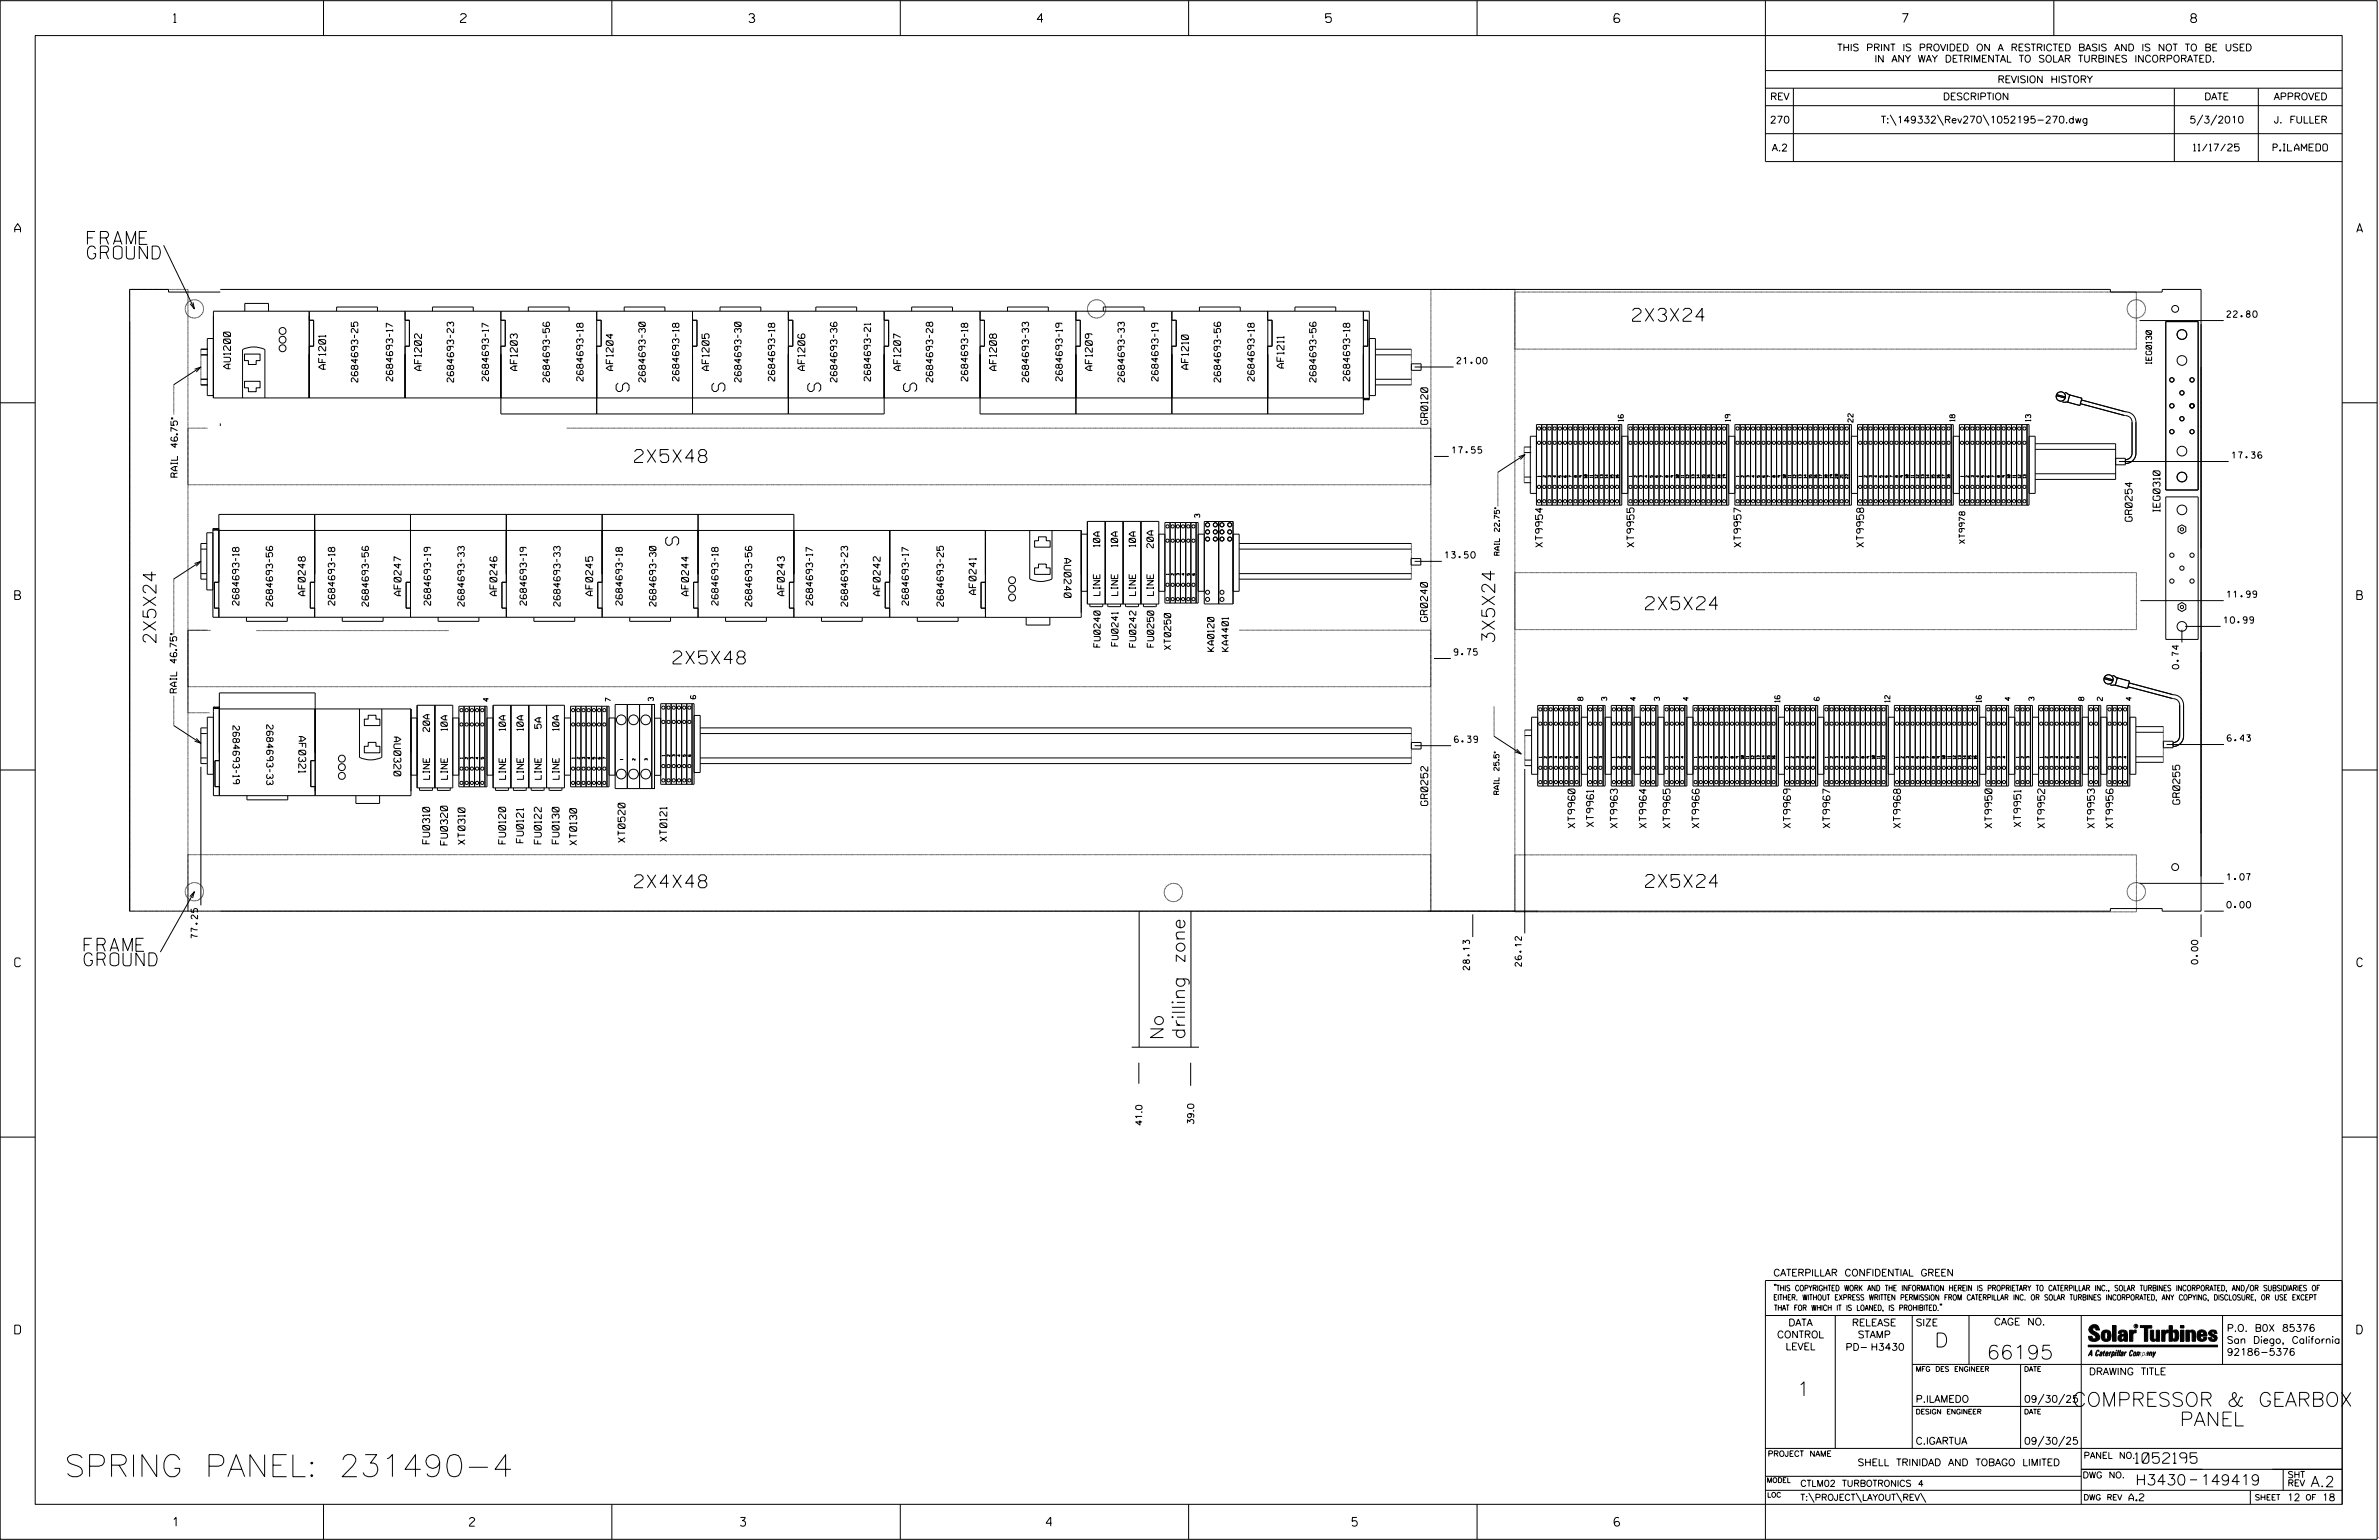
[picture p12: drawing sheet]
<svg xmlns="http://www.w3.org/2000/svg" width="864mm" height="559mm" viewBox="0 0 864 559" stroke-linecap="round" stroke-linejoin="round" font-family="sans-serif">
<defs><g id="words">
<text font-size="8" x="23.4" y="535.8">SPRING PANEL: 231490-4</text>
<g font-size="5.1">
<text x="702.3" y="488.8">D</text>
<text x="721.2" y="493.2">66195</text>
<text x="652.2" y="506.5">1</text>
<text x="752.4" y="510.3">COMPRESSOR &amp; GEARBOX</text>
<text x="791.3" y="517.4">PANEL</text>
</g>
<g font-size="4.7">
<text x="31.8" y="88.7">FRAME</text>
<text x="31.8" y="94">GROUND</text>
<text x="592.6" y="116.6">2X3X24</text>
<text x="228.4" y="142.1" transform="rotate(-90 228.4 142.1)">S</text>
<text x="263.2" y="142.1" transform="rotate(-90 263.2 142.1)">S</text>
<text x="297.9" y="142.1" transform="rotate(-90 297.9 142.1)">S</text>
<text x="332.7" y="142.1" transform="rotate(-90 332.7 142.1)">S</text>
<text x="230.4" y="167.8">2X5X48</text>
<text x="241.6" y="194.8" transform="rotate(90 241.6 194.8)">S</text>
<text x="597.4" y="221.2">2X5X24</text>
<text x="56.6" y="233.8" transform="rotate(-90 56.6 233.8)">2X5X24</text>
<text x="542.6" y="233.5" transform="rotate(-90 542.6 233.5)">3X5X24</text>
<text x="244.4" y="240.9">2X5X48</text>
<text x="230.4" y="322.1">2X4X48</text>
<text x="597.4" y="322">2X5X24</text>
<text x="30.6" y="345.2">FRAME</text>
<text x="30.6" y="350.5">GROUND</text>
<text x="422.3" y="377.4" transform="rotate(-90 422.3 377.4)">No</text>
<text x="430.1" y="377.1" transform="rotate(-90 430.1 377.1)">drilling zone</text>
</g>
<g font-size="3.8">
<text x="775.1" y="531">1052195</text>
<text x="775.2" y="538.9">H3430</text>
<text x="798.8" y="538.9">149419</text>
<text x="838.8" y="539.5">A.2</text>
</g>
<g font-size="3.2">
<text x="63" y="8.2">1</text>
<text x="167.2" y="8.2">2</text>
<text x="271.8" y="8.2">3</text>
<text x="376.5" y="8.2">4</text>
<text x="481.2" y="8.2">5</text>
<text x="690.6" y="8.2">7</text>
<text x="795.3" y="8.2">8</text>
<text x="5.4" y="84.3">A</text>
<text x="855.5" y="84.3">A</text>
<text x="5.4" y="217.5">B</text>
<text x="855.6" y="217.5">B</text>
<text x="5.4" y="350.8">C</text>
<text x="855.6" y="350.8">C</text>
<text x="5.4" y="484">D</text>
<text x="855.6" y="484">D</text>
<text x="62.8" y="553.8">1</text>
<text x="170.4" y="553.8">2</text>
<text x="268.8" y="553.8">3</text>
<text x="379.8" y="553.8">4</text>
<text x="490.8" y="553.8">5</text>
<text x="585.9" y="553.8">6</text>
</g>
<g font-size="2.5">
<text x="666.9" y="18.5">THIS PRINT IS PROVIDED ON A RESTRICTED BASIS AND IS NOT TO BE USED</text>
<text x="680.5" y="22.6">IN ANY WAY DETRIMENTAL TO SOLAR TURBINES INCORPORATED.</text>
<text x="725.1" y="30">REVISION HISTORY</text>
<text x="642.6" y="36.3">REV</text>
<text x="705.3" y="36.3">DESCRIPTION</text>
<text x="800.2" y="36.3">DATE</text>
<text x="825.4" y="36.3">APPROVED</text>
<text x="642.5" y="44.7">270</text>
<text x="682.8" y="44.7">T:\149332\Rev270\1052195-270.dwg</text>
<text x="794.8" y="44.7">5/3/2010</text>
<text x="825.5" y="44.7">J. FULLER</text>
<text x="643.2" y="54.8">A.2</text>
<text x="796.3" y="54.8">11/17/25</text>
<text x="825.1" y="54.8">P.ILAMEDO</text>
<text x="83.7" y="133.8" transform="rotate(-90 83.7 133.8)">AU1200</text>
<text x="118.2" y="134" transform="rotate(-90 118.2 134)">AF1201</text>
<text x="153" y="134.4" transform="rotate(-90 153 134.4)">AF1202</text>
<text x="187.8" y="134.4" transform="rotate(-90 187.8 134.4)">AF1203</text>
<text x="222.6" y="134.4" transform="rotate(-90 222.6 134.4)">AF1204</text>
<text x="257.4" y="134.4" transform="rotate(-90 257.4 134.4)">AF1205</text>
<text x="292.2" y="134.4" transform="rotate(-90 292.2 134.4)">AF1206</text>
<text x="326.9" y="134.4" transform="rotate(-90 326.9 134.4)">AF1207</text>
<text x="361.7" y="134.4" transform="rotate(-90 361.7 134.4)">AF1208</text>
<text x="396.5" y="134.4" transform="rotate(-90 396.5 134.4)">AF1209</text>
<text x="431.4" y="134" transform="rotate(-90 431.4 134)">AF1210</text>
<text x="466.1" y="133.6" transform="rotate(-90 466.1 133.6)">AF1211</text>
<text x="518.3" y="154" transform="rotate(-90 518.3 154)">GR0120</text>
<text x="784.1" y="185.7" transform="rotate(-90 784.1 185.7)">IEG0310</text>
<text x="774" y="189.1" transform="rotate(-90 774 189.1)">GR0254</text>
<text x="386.3" y="202.7" transform="rotate(90 386.3 202.7)">AU0240</text>
<text x="560" y="198.5" transform="rotate(-90 560 198.5)">XT9954</text>
<text x="593.1" y="198.5" transform="rotate(-90 593.1 198.5)">XT9955</text>
<text x="632" y="198.5" transform="rotate(-90 632 198.5)">XT9957</text>
<text x="676.5" y="198.5" transform="rotate(-90 676.5 198.5)">XT9958</text>
<text x="354.3" y="215.7" transform="rotate(-90 354.3 215.7)">AF0241</text>
<text x="110.8" y="216.2" transform="rotate(-90 110.8 216.2)">AF0248</text>
<text x="145.6" y="216.2" transform="rotate(-90 145.6 216.2)">AF0247</text>
<text x="180.4" y="216.2" transform="rotate(-90 180.4 216.2)">AF0246</text>
<text x="215.2" y="216.2" transform="rotate(-90 215.2 216.2)">AF0245</text>
<text x="250" y="216.2" transform="rotate(-90 250 216.2)">AF0244</text>
<text x="284.7" y="216.2" transform="rotate(-90 284.7 216.2)">AF0243</text>
<text x="319.5" y="216.2" transform="rotate(-90 319.5 216.2)">AF0242</text>
<text x="518.2" y="225.5" transform="rotate(-90 518.2 225.5)">GR0240</text>
<text x="108.4" y="267.3" transform="rotate(90 108.4 267.3)">AF0321</text>
<text x="143" y="267.5" transform="rotate(90 143 267.5)">AU0320</text>
<text x="518.3" y="292.3" transform="rotate(-90 518.3 292.3)">GR0252</text>
<text x="791.3" y="291.8" transform="rotate(-90 791.3 291.8)">GR0255</text>
<text x="578.5" y="300" transform="rotate(-90 578.5 300)">XT9961</text>
<text x="190" y="305.8" transform="rotate(-90 190 305.8)">FU0121</text>
<text x="226.9" y="305.6" transform="rotate(-90 226.9 305.6)">XT0520</text>
<text x="242.1" y="305.3" transform="rotate(-90 242.1 305.3)">XT0121</text>
<text x="571.8" y="300.4" transform="rotate(-90 571.8 300.4)">XT9960</text>
<text x="587.1" y="300.4" transform="rotate(-90 587.1 300.4)">XT9963</text>
<text x="597.6" y="300.4" transform="rotate(-90 597.6 300.4)">XT9964</text>
<text x="606.3" y="300.4" transform="rotate(-90 606.3 300.4)">XT9965</text>
<text x="616.8" y="300.4" transform="rotate(-90 616.8 300.4)">XT9966</text>
<text x="650" y="300.4" transform="rotate(-90 650 300.4)">XT9969</text>
<text x="664.3" y="300.4" transform="rotate(-90 664.3 300.4)">XT9967</text>
<text x="689.9" y="300.4" transform="rotate(-90 689.9 300.4)">XT9968</text>
<text x="723.1" y="300.4" transform="rotate(-90 723.1 300.4)">XT9950</text>
<text x="733.6" y="300" transform="rotate(-90 733.6 300)">XT9951</text>
<text x="742.2" y="300.4" transform="rotate(-90 742.2 300.4)">XT9952</text>
<text x="760.3" y="300.4" transform="rotate(-90 760.3 300.4)">XT9953</text>
<text x="767" y="300.4" transform="rotate(-90 767 300.4)">XT9956</text>
<text x="156" y="306.2" transform="rotate(-90 156 306.2)">FU0310</text>
<text x="162.4" y="306.6" transform="rotate(-90 162.4 306.6)">FU0320</text>
<text x="168.8" y="306.4" transform="rotate(-90 168.8 306.4)">XT0310</text>
<text x="183.5" y="306.2" transform="rotate(-90 183.5 306.2)">FU0120</text>
<text x="196.5" y="306.2" transform="rotate(-90 196.5 306.2)">FU0122</text>
<text x="203" y="306.2" transform="rotate(-90 203 306.2)">FU0130</text>
<text x="209.3" y="306.6" transform="rotate(-90 209.3 306.6)">XT0130</text>
<text x="643.8" y="463">CATERPILLAR CONFIDENTIAL GREEN</text>
<text x="645.1" y="485.5">CONTROL</text>
<text x="649.2" y="481.1">DATA</text>
<text x="672.3" y="481.1">RELEASE</text>
<text x="674.4" y="485.5">STAMP</text>
<text x="695.4" y="481.1">SIZE</text>
<text x="723.8" y="480.8">CAGE NO.</text>
<text x="808.4" y="483.1">P.O. B0X 85376</text>
<text x="648.2" y="489.8">LEVEL</text>
<text x="669.9" y="490">PD- H3430</text>
<text x="808.4" y="487.5">San Diego, California</text>
<text x="808.4" y="491.8">92186-5376</text>
<text x="758.3" y="498.9">DRAWING TITLE</text>
<text x="695.4" y="508.9">P.ILAMEDO</text>
<text x="734.8" y="508.9">09/30/25</text>
<text x="695.4" y="524.1">C.IGARTUA</text>
<text x="734.8" y="524.1">09/30/25</text>
<text x="674.3" y="531.9">SHELL TRINIDAD AND TOBAGO LIMITED</text>
<text x="772.8" y="544.6">A.2</text>
<text x="830.2" y="544.6">12</text>
<text x="842.9" y="544.6">18</text>
</g>
<g font-size="2.3">
<text x="808.4" y="115.1">22.80</text>
<text x="528.9" y="132">21.00</text>
<text x="129.9" y="138.7" transform="rotate(-90 129.9 138.7)">2684693-25</text>
<text x="142.6" y="138.3" transform="rotate(-90 142.6 138.3)">2684693-17</text>
<text x="164.7" y="138.7" transform="rotate(-90 164.7 138.7)">2684693-23</text>
<text x="177.4" y="138.3" transform="rotate(-90 177.4 138.3)">2684693-17</text>
<text x="199.5" y="138.7" transform="rotate(-90 199.5 138.7)">2684693-56</text>
<text x="211.7" y="138.3" transform="rotate(-90 211.7 138.3)">2684693-18</text>
<text x="234.2" y="138.6" transform="rotate(-90 234.2 138.6)">2684693-30</text>
<text x="246.5" y="138.3" transform="rotate(-90 246.5 138.3)">2684693-18</text>
<text x="269" y="138.6" transform="rotate(-90 269 138.6)">2684693-30</text>
<text x="281.2" y="138.3" transform="rotate(-90 281.2 138.3)">2684693-18</text>
<text x="303.8" y="138.6" transform="rotate(-90 303.8 138.6)">2684693-36</text>
<text x="316" y="138.3" transform="rotate(-90 316 138.3)">2684693-21</text>
<text x="338.6" y="138.7" transform="rotate(-90 338.6 138.7)">2684693-28</text>
<text x="351.3" y="138.3" transform="rotate(-90 351.3 138.3)">2684693-18</text>
<text x="373.4" y="138.6" transform="rotate(-90 373.4 138.6)">2684693-33</text>
<text x="385.6" y="138.3" transform="rotate(-90 385.6 138.3)">2684693-19</text>
<text x="408.2" y="138.6" transform="rotate(-90 408.2 138.6)">2684693-33</text>
<text x="420.4" y="138.3" transform="rotate(-90 420.4 138.3)">2684693-19</text>
<text x="443.1" y="138.7" transform="rotate(-90 443.1 138.7)">2684693-56</text>
<text x="455.3" y="138.3" transform="rotate(-90 455.3 138.3)">2684693-18</text>
<text x="477.7" y="138.7" transform="rotate(-90 477.7 138.7)">2684693-56</text>
<text x="490" y="138.3" transform="rotate(-90 490 138.3)">2684693-18</text>
<text x="527.1" y="164.5">17.55</text>
<text x="810.2" y="166.3">17.36</text>
<text x="64.4" y="173.1" transform="rotate(-90 64.4 173.1)">RAIL 46.75&quot;</text>
<text x="399.3" y="198.4" transform="rotate(-90 399.3 198.4)">10A</text>
<text x="405.7" y="198.4" transform="rotate(-90 405.7 198.4)">10A</text>
<text x="412.2" y="198.4" transform="rotate(-90 412.2 198.4)">10A</text>
<text x="418.7" y="198.8" transform="rotate(-90 418.7 198.8)">20A</text>
<text x="524.6" y="202.5">13.50</text>
<text x="86.7" y="219.6" transform="rotate(-90 86.7 219.6)">2684693-18</text>
<text x="99" y="220" transform="rotate(-90 99 220)">2684693-56</text>
<text x="121.5" y="219.6" transform="rotate(-90 121.5 219.6)">2684693-18</text>
<text x="133.8" y="220" transform="rotate(-90 133.8 220)">2684693-56</text>
<text x="156.3" y="219.6" transform="rotate(-90 156.3 219.6)">2684693-19</text>
<text x="168.5" y="220" transform="rotate(-90 168.5 220)">2684693-33</text>
<text x="191.1" y="219.6" transform="rotate(-90 191.1 219.6)">2684693-19</text>
<text x="203.3" y="220" transform="rotate(-90 203.3 220)">2684693-33</text>
<text x="225.9" y="219.6" transform="rotate(-90 225.9 219.6)">2684693-18</text>
<text x="238.1" y="220" transform="rotate(-90 238.1 220)">2684693-30</text>
<text x="260.7" y="219.6" transform="rotate(-90 260.7 219.6)">2684693-18</text>
<text x="272.9" y="220" transform="rotate(-90 272.9 220)">2684693-56</text>
<text x="295" y="219.6" transform="rotate(-90 295 219.6)">2684693-17</text>
<text x="307.7" y="220" transform="rotate(-90 307.7 220)">2684693-23</text>
<text x="329.8" y="219.6" transform="rotate(-90 329.8 219.6)">2684693-17</text>
<text x="342.5" y="220" transform="rotate(-90 342.5 220)">2684693-25</text>
<text x="399.3" y="216.1" transform="rotate(-90 399.3 216.1)">LINE</text>
<text x="405.7" y="216.1" transform="rotate(-90 405.7 216.1)">LINE</text>
<text x="412.2" y="216.1" transform="rotate(-90 412.2 216.1)">LINE</text>
<text x="418.7" y="216.1" transform="rotate(-90 418.7 216.1)">LINE</text>
<text x="808.4" y="216.8">11.99</text>
<text x="807.3" y="226.1">10.99</text>
<text x="399.4" y="234.8" transform="rotate(-90 399.4 234.8)">FU0240</text>
<text x="405.9" y="234.4" transform="rotate(-90 405.9 234.4)">FU0241</text>
<text x="412.3" y="234.8" transform="rotate(-90 412.3 234.8)">FU0242</text>
<text x="418.8" y="234.8" transform="rotate(-90 418.8 234.8)">FU0250</text>
<text x="425" y="235.7" transform="rotate(-90 425 235.7)">XT0250</text>
<text x="440.7" y="236.3" transform="rotate(-90 440.7 236.3)">KA0120</text>
<text x="445.9" y="236.3" transform="rotate(-90 445.9 236.3)">KA4401</text>
<text x="527.8" y="237.8">9.75</text>
<text x="790.9" y="242.7" transform="rotate(-90 790.9 242.7)">0.74</text>
<text x="64.1" y="251.4" transform="rotate(-90 64.1 251.4)">RAIL 46.75&quot;</text>
<text x="84.6" y="263.4" transform="rotate(90 84.6 263.4)">2684693-19</text>
<text x="96.8" y="263" transform="rotate(90 96.8 263)">2684693-33</text>
<text x="155.9" y="265.5" transform="rotate(-90 155.9 265.5)">20A</text>
<text x="162.4" y="265.1" transform="rotate(-90 162.4 265.1)">10A</text>
<text x="183.5" y="265.1" transform="rotate(-90 183.5 265.1)">10A</text>
<text x="190" y="265.1" transform="rotate(-90 190 265.1)">10A</text>
<text x="196.4" y="264.3" transform="rotate(-90 196.4 264.3)">5A</text>
<text x="202.9" y="265.1" transform="rotate(-90 202.9 265.1)">10A</text>
<text x="527.9" y="269.4">6.39</text>
<text x="808.5" y="269">6.43</text>
<text x="155.9" y="282.8" transform="rotate(-90 155.9 282.8)">LINE</text>
<text x="162.4" y="282.8" transform="rotate(-90 162.4 282.8)">LINE</text>
<text x="183.5" y="282.8" transform="rotate(-90 183.5 282.8)">LINE</text>
<text x="190" y="282.8" transform="rotate(-90 190 282.8)">LINE</text>
<text x="196.5" y="282.8" transform="rotate(-90 196.5 282.8)">LINE</text>
<text x="202.9" y="282.8" transform="rotate(-90 202.9 282.8)">LINE</text>
<text x="808.4" y="319.4">1.07</text>
<text x="808.4" y="329.4">0.00</text>
<text x="71.7" y="340.4" transform="rotate(-90 71.7 340.4)">77.25</text>
<text x="533.5" y="352" transform="rotate(-90 533.5 352)">28.13</text>
<text x="552.3" y="350.6" transform="rotate(-90 552.3 350.6)">26.12</text>
<text x="797.8" y="349.8" transform="rotate(-90 797.8 349.8)">0.00</text>
<text x="414.6" y="408.6" transform="rotate(-90 414.6 408.6)">41.0</text>
<text x="433.4" y="408.1" transform="rotate(-90 433.4 408.1)">39.0</text>
<text x="756.4" y="529.2">PANEL NO.</text>
<text x="653.5" y="539.4">CTLM02 TURBOTRONICS 4</text>
<text x="756" y="536.3">DWG NO.</text>
<text x="830.4" y="539.3">REV</text>
<text x="830.4" y="536.2">SHT</text>
<text x="653.5" y="544.5">T:\PROJECT\LAYOUT\REV\</text>
</g>
<g font-size="2.1">
<text x="781.1" y="132.1" transform="rotate(-90 781.1 132.1)">IEG0130</text>
<text x="713.3" y="197.2" transform="rotate(-90 713.3 197.2)">XT9978</text>
</g>
<g font-size="2">
<text x="643.8" y="468.4">&quot;THIS COPYRIGHTED WORK AND THE INFORMATION HEREIN IS PROPRIETARY TO CATERPILLAR INC., SOLAR TURBINES INCORPORATED, AND/OR SUBSIDIARIES OF</text>
<text x="643.8" y="471.8">EITHER. WITHOUT EXPRESS WRITTEN PERMISSION FROM CATERPILLAR INC. OR SOLAR TURBINES INCORPORATED, ANY COPYING, DISCLOSURE, OR USE EXCEPT</text>
<text x="644" y="475.6">THAT FOR WHICH IT IS LOANED, IS PROHIBITED.&quot;</text>
<text x="641.7" y="528.5">PROJECT NAME</text>
<text x="756.3" y="544.3">DWG REV</text>
<text x="818.5" y="544.3">SHEET</text>
<text x="836.9" y="544.3">OF</text>
</g>
<g font-size="1.9">
<text x="589.3" y="152.9" transform="rotate(-90 589.3 152.9)">16</text>
<text x="628.1" y="152.9" transform="rotate(-90 628.1 152.9)">19</text>
<text x="672.7" y="153.2" transform="rotate(-90 672.7 153.2)">22</text>
<text x="709.6" y="152.9" transform="rotate(-90 709.6 152.9)">18</text>
<text x="737.2" y="152.9" transform="rotate(-90 737.2 152.9)">13</text>
<text x="435.5" y="187.8" transform="rotate(-90 435.5 187.8)">3</text>
<text x="544.3" y="201.5" transform="rotate(-90 544.3 201.5)">RAIL 22.75&quot;</text>
<text x="177.3" y="254.5" transform="rotate(-90 177.3 254.5)">4</text>
<text x="221.7" y="254.5" transform="rotate(-90 221.7 254.5)">7</text>
<text x="237.2" y="254.3" transform="rotate(-90 237.2 254.3)">3</text>
<text x="252.5" y="253.6" transform="rotate(-90 252.5 253.6)">6</text>
<text x="574.6" y="254.2" transform="rotate(-90 574.6 254.2)">8</text>
<text x="583.3" y="254.2" transform="rotate(-90 583.3 254.2)">3</text>
<text x="593.8" y="254.2" transform="rotate(-90 593.8 254.2)">4</text>
<text x="602.4" y="254.2" transform="rotate(-90 602.4 254.2)">3</text>
<text x="612.9" y="254.2" transform="rotate(-90 612.9 254.2)">4</text>
<text x="646.1" y="254.8" transform="rotate(-90 646.1 254.8)">16</text>
<text x="660.4" y="254.2" transform="rotate(-90 660.4 254.2)">6</text>
<text x="686" y="254.8" transform="rotate(-90 686 254.8)">12</text>
<text x="719.2" y="254.8" transform="rotate(-90 719.2 254.8)">16</text>
<text x="729.8" y="254.2" transform="rotate(-90 729.8 254.2)">4</text>
<text x="738.4" y="254.2" transform="rotate(-90 738.4 254.2)">3</text>
<text x="756.5" y="254.2" transform="rotate(-90 756.5 254.2)">8</text>
<text x="763.2" y="254.2" transform="rotate(-90 763.2 254.2)">2</text>
<text x="773.7" y="254.2" transform="rotate(-90 773.7 254.2)">4</text>
<text x="544.2" y="288.2" transform="rotate(-90 544.2 288.2)">RAIL 25.5&quot;</text>
</g>
<g font-size="1.8">
<text x="695.4" y="497.6">MFG DES ENGINEER</text>
<text x="734.8" y="497.6">DATE</text>
<text x="695.4" y="513.1">DESIGN ENGINEER</text>
<text x="734.8" y="513.1">DATE</text>
<text x="641.3" y="538">MODEL</text>
<text x="641.5" y="543.3">LOC</text>
</g>
<g font-size=".9">
<text x="559.2" y="173" transform="rotate(-90 559.2 173)">1</text>
<text x="561" y="173.2" transform="rotate(-90 561 173.2)">2</text>
<text x="562.9" y="173.2" transform="rotate(-90 562.9 173.2)">3</text>
<text x="564.8" y="173.2" transform="rotate(-90 564.8 173.2)">4</text>
<text x="566.7" y="173.2" transform="rotate(-90 566.7 173.2)">5</text>
<text x="570.5" y="173.2" transform="rotate(-90 570.5 173.2)">7</text>
<text x="572.4" y="173.2" transform="rotate(-90 572.4 173.2)">8</text>
<text x="574.3" y="173.2" transform="rotate(-90 574.3 173.2)">9</text>
<text x="576.2" y="173.5" transform="rotate(-90 576.2 173.5)">10</text>
<text x="578" y="173.3" transform="rotate(-90 578 173.3)">11</text>
<text x="579.9" y="173.5" transform="rotate(-90 579.9 173.5)">12</text>
<text x="581.8" y="173.5" transform="rotate(-90 581.8 173.5)">13</text>
<text x="583.7" y="173.5" transform="rotate(-90 583.7 173.5)">14</text>
<text x="585.6" y="173.5" transform="rotate(-90 585.6 173.5)">15</text>
<text x="587.5" y="173.5" transform="rotate(-90 587.5 173.5)">16</text>
<text x="592.3" y="173" transform="rotate(-90 592.3 173)">1</text>
<text x="594.2" y="173.2" transform="rotate(-90 594.2 173.2)">2</text>
<text x="596.1" y="173.2" transform="rotate(-90 596.1 173.2)">3</text>
<text x="598" y="173.2" transform="rotate(-90 598 173.2)">4</text>
<text x="599.9" y="173.2" transform="rotate(-90 599.9 173.2)">5</text>
<text x="601.8" y="173.2" transform="rotate(-90 601.8 173.2)">6</text>
<text x="605.6" y="173.2" transform="rotate(-90 605.6 173.2)">8</text>
<text x="607.5" y="173.2" transform="rotate(-90 607.5 173.2)">9</text>
<text x="609.3" y="173.5" transform="rotate(-90 609.3 173.5)">10</text>
<text x="611.2" y="173.3" transform="rotate(-90 611.2 173.3)">11</text>
<text x="613.1" y="173.5" transform="rotate(-90 613.1 173.5)">12</text>
<text x="615" y="173.5" transform="rotate(-90 615 173.5)">13</text>
<text x="616.9" y="173.5" transform="rotate(-90 616.9 173.5)">14</text>
<text x="618.8" y="173.5" transform="rotate(-90 618.8 173.5)">15</text>
<text x="620.7" y="173.5" transform="rotate(-90 620.7 173.5)">16</text>
<text x="622.6" y="173.5" transform="rotate(-90 622.6 173.5)">17</text>
<text x="624.5" y="173.5" transform="rotate(-90 624.5 173.5)">18</text>
<text x="626.3" y="173.5" transform="rotate(-90 626.3 173.5)">19</text>
<text x="631.2" y="173" transform="rotate(-90 631.2 173)">1</text>
<text x="633.1" y="173.2" transform="rotate(-90 633.1 173.2)">2</text>
<text x="635" y="173.2" transform="rotate(-90 635 173.2)">3</text>
<text x="636.9" y="173.2" transform="rotate(-90 636.9 173.2)">4</text>
<text x="638.8" y="173.2" transform="rotate(-90 638.8 173.2)">5</text>
<text x="642.5" y="173.2" transform="rotate(-90 642.5 173.2)">7</text>
<text x="644.4" y="173.2" transform="rotate(-90 644.4 173.2)">8</text>
<text x="646.3" y="173.2" transform="rotate(-90 646.3 173.2)">9</text>
<text x="648.2" y="173.5" transform="rotate(-90 648.2 173.5)">10</text>
<text x="650.1" y="173.3" transform="rotate(-90 650.1 173.3)">11</text>
<text x="652" y="173.5" transform="rotate(-90 652 173.5)">12</text>
<text x="653.9" y="173.5" transform="rotate(-90 653.9 173.5)">13</text>
<text x="655.8" y="173.5" transform="rotate(-90 655.8 173.5)">14</text>
<text x="657.6" y="173.5" transform="rotate(-90 657.6 173.5)">15</text>
<text x="659.5" y="173.5" transform="rotate(-90 659.5 173.5)">16</text>
<text x="661.4" y="173.5" transform="rotate(-90 661.4 173.5)">17</text>
<text x="663.3" y="173.5" transform="rotate(-90 663.3 173.5)">18</text>
<text x="665.2" y="173.5" transform="rotate(-90 665.2 173.5)">19</text>
<text x="667.1" y="173.6" transform="rotate(-90 667.1 173.6)">20</text>
<text x="669" y="173.5" transform="rotate(-90 669 173.5)">21</text>
<text x="670.9" y="173.6" transform="rotate(-90 670.9 173.6)">22</text>
<text x="675.7" y="173" transform="rotate(-90 675.7 173)">1</text>
<text x="677.6" y="173.2" transform="rotate(-90 677.6 173.2)">2</text>
<text x="679.5" y="173.2" transform="rotate(-90 679.5 173.2)">3</text>
<text x="681.4" y="173.2" transform="rotate(-90 681.4 173.2)">4</text>
<text x="683.3" y="173.2" transform="rotate(-90 683.3 173.2)">5</text>
<text x="687.1" y="173.2" transform="rotate(-90 687.1 173.2)">7</text>
<text x="688.9" y="173.2" transform="rotate(-90 688.9 173.2)">8</text>
<text x="690.8" y="173.2" transform="rotate(-90 690.8 173.2)">9</text>
<text x="692.7" y="173.5" transform="rotate(-90 692.7 173.5)">10</text>
<text x="694.6" y="173.3" transform="rotate(-90 694.6 173.3)">11</text>
<text x="696.5" y="173.5" transform="rotate(-90 696.5 173.5)">12</text>
<text x="698.4" y="173.5" transform="rotate(-90 698.4 173.5)">13</text>
<text x="700.3" y="173.5" transform="rotate(-90 700.3 173.5)">14</text>
<text x="702.2" y="173.5" transform="rotate(-90 702.2 173.5)">15</text>
<text x="704.1" y="173.5" transform="rotate(-90 704.1 173.5)">16</text>
<text x="705.9" y="173.5" transform="rotate(-90 705.9 173.5)">17</text>
<text x="707.8" y="173.5" transform="rotate(-90 707.8 173.5)">18</text>
<text x="712.7" y="173" transform="rotate(-90 712.7 173)">1</text>
<text x="714.6" y="173.2" transform="rotate(-90 714.6 173.2)">2</text>
<text x="716.5" y="173.2" transform="rotate(-90 716.5 173.2)">3</text>
<text x="718.4" y="173.2" transform="rotate(-90 718.4 173.2)">4</text>
<text x="720.2" y="173.2" transform="rotate(-90 720.2 173.2)">5</text>
<text x="724" y="173.2" transform="rotate(-90 724 173.2)">7</text>
<text x="725.9" y="173.2" transform="rotate(-90 725.9 173.2)">8</text>
<text x="727.8" y="173.2" transform="rotate(-90 727.8 173.2)">9</text>
<text x="729.7" y="173.5" transform="rotate(-90 729.7 173.5)">10</text>
<text x="731.6" y="173.3" transform="rotate(-90 731.6 173.3)">11</text>
<text x="733.5" y="173.5" transform="rotate(-90 733.5 173.5)">12</text>
<text x="735.4" y="173.5" transform="rotate(-90 735.4 173.5)">13</text>
<text x="424.3" y="208.5" transform="rotate(-90 424.3 208.5)">1</text>
<text x="426.2" y="208.7" transform="rotate(-90 426.2 208.7)">2</text>
<text x="428.1" y="208.7" transform="rotate(-90 428.1 208.7)">3</text>
<text x="429.9" y="208.7" transform="rotate(-90 429.9 208.7)">4</text>
<text x="431.8" y="208.7" transform="rotate(-90 431.8 208.7)">5</text>
<text x="433.7" y="208.7" transform="rotate(-90 433.7 208.7)">6</text>
<text x="168" y="275.2" transform="rotate(-90 168 275.2)">1</text>
<text x="169.9" y="275.4" transform="rotate(-90 169.9 275.4)">2</text>
<text x="171.8" y="275.4" transform="rotate(-90 171.8 275.4)">3</text>
<text x="173.7" y="275.4" transform="rotate(-90 173.7 275.4)">4</text>
<text x="175.5" y="275.4" transform="rotate(-90 175.5 275.4)">5</text>
<text x="208.5" y="275.2" transform="rotate(-90 208.5 275.2)">1</text>
<text x="210.4" y="275.4" transform="rotate(-90 210.4 275.4)">2</text>
<text x="212.3" y="275.4" transform="rotate(-90 212.3 275.4)">3</text>
<text x="214.2" y="275.4" transform="rotate(-90 214.2 275.4)">4</text>
<text x="216.1" y="275.4" transform="rotate(-90 216.1 275.4)">5</text>
<text x="218" y="275.4" transform="rotate(-90 218 275.4)">6</text>
<text x="226.1" y="275.7" transform="rotate(-90 226.1 275.7)">1</text>
<text x="230.5" y="275.9" transform="rotate(-90 230.5 275.9)">2</text>
<text x="235" y="275.9" transform="rotate(-90 235 275.9)">3</text>
<text x="241.3" y="274.3" transform="rotate(-90 241.3 274.3)">1</text>
<text x="243.2" y="274.5" transform="rotate(-90 243.2 274.5)">2</text>
<text x="245.1" y="274.5" transform="rotate(-90 245.1 274.5)">3</text>
<text x="246.9" y="274.5" transform="rotate(-90 246.9 274.5)">4</text>
<text x="248.8" y="274.5" transform="rotate(-90 248.8 274.5)">5</text>
<text x="559.6" y="274.9" transform="rotate(-90 559.6 274.9)">1</text>
<text x="561.5" y="275.1" transform="rotate(-90 561.5 275.1)">2</text>
<text x="563.4" y="275.1" transform="rotate(-90 563.4 275.1)">3</text>
<text x="565.3" y="275.1" transform="rotate(-90 565.3 275.1)">4</text>
<text x="567.2" y="275.1" transform="rotate(-90 567.2 275.1)">5</text>
<text x="569.1" y="275.1" transform="rotate(-90 569.1 275.1)">6</text>
<text x="570.9" y="275.1" transform="rotate(-90 570.9 275.1)">7</text>
<text x="572.8" y="275.1" transform="rotate(-90 572.8 275.1)">8</text>
<text x="577.7" y="274.9" transform="rotate(-90 577.7 274.9)">1</text>
<text x="579.6" y="275.1" transform="rotate(-90 579.6 275.1)">2</text>
<text x="581.5" y="275.1" transform="rotate(-90 581.5 275.1)">3</text>
<text x="586.3" y="274.9" transform="rotate(-90 586.3 274.9)">1</text>
<text x="588.2" y="275.1" transform="rotate(-90 588.2 275.1)">2</text>
<text x="590.1" y="275.1" transform="rotate(-90 590.1 275.1)">3</text>
<text x="592" y="275.1" transform="rotate(-90 592 275.1)">4</text>
<text x="596.8" y="274.9" transform="rotate(-90 596.8 274.9)">1</text>
<text x="598.7" y="275.1" transform="rotate(-90 598.7 275.1)">2</text>
<text x="600.6" y="275.1" transform="rotate(-90 600.6 275.1)">3</text>
<text x="605.5" y="274.9" transform="rotate(-90 605.5 274.9)">1</text>
<text x="607.3" y="275.1" transform="rotate(-90 607.3 275.1)">2</text>
<text x="609.2" y="275.1" transform="rotate(-90 609.2 275.1)">3</text>
<text x="611.1" y="275.1" transform="rotate(-90 611.1 275.1)">4</text>
<text x="616" y="274.9" transform="rotate(-90 616 274.9)">1</text>
<text x="617.9" y="275.1" transform="rotate(-90 617.9 275.1)">2</text>
<text x="619.8" y="275.1" transform="rotate(-90 619.8 275.1)">3</text>
<text x="621.6" y="275.1" transform="rotate(-90 621.6 275.1)">4</text>
<text x="623.5" y="275.1" transform="rotate(-90 623.5 275.1)">5</text>
<text x="625.4" y="275.1" transform="rotate(-90 625.4 275.1)">6</text>
<text x="629.2" y="275.1" transform="rotate(-90 629.2 275.1)">8</text>
<text x="631.1" y="275.1" transform="rotate(-90 631.1 275.1)">9</text>
<text x="633" y="275.4" transform="rotate(-90 633 275.4)">10</text>
<text x="634.9" y="275.3" transform="rotate(-90 634.9 275.3)">11</text>
<text x="636.8" y="275.4" transform="rotate(-90 636.8 275.4)">12</text>
<text x="638.6" y="275.4" transform="rotate(-90 638.6 275.4)">13</text>
<text x="640.5" y="275.4" transform="rotate(-90 640.5 275.4)">14</text>
<text x="642.4" y="275.4" transform="rotate(-90 642.4 275.4)">15</text>
<text x="644.3" y="275.4" transform="rotate(-90 644.3 275.4)">16</text>
<text x="649.2" y="274.9" transform="rotate(-90 649.2 274.9)">1</text>
<text x="651.1" y="275.1" transform="rotate(-90 651.1 275.1)">2</text>
<text x="652.9" y="275.1" transform="rotate(-90 652.9 275.1)">3</text>
<text x="654.8" y="275.1" transform="rotate(-90 654.8 275.1)">4</text>
<text x="656.7" y="275.1" transform="rotate(-90 656.7 275.1)">5</text>
<text x="658.6" y="275.1" transform="rotate(-90 658.6 275.1)">6</text>
<text x="663.5" y="274.9" transform="rotate(-90 663.5 274.9)">1</text>
<text x="665.4" y="275.1" transform="rotate(-90 665.4 275.1)">2</text>
<text x="667.2" y="275.1" transform="rotate(-90 667.2 275.1)">3</text>
<text x="669.1" y="275.1" transform="rotate(-90 669.1 275.1)">4</text>
<text x="671" y="275.1" transform="rotate(-90 671 275.1)">5</text>
<text x="672.9" y="275.1" transform="rotate(-90 672.9 275.1)">6</text>
<text x="676.7" y="275.1" transform="rotate(-90 676.7 275.1)">8</text>
<text x="678.6" y="275.1" transform="rotate(-90 678.6 275.1)">9</text>
<text x="680.5" y="275.4" transform="rotate(-90 680.5 275.4)">10</text>
<text x="682.4" y="275.3" transform="rotate(-90 682.4 275.3)">11</text>
<text x="684.2" y="275.4" transform="rotate(-90 684.2 275.4)">12</text>
<text x="689.1" y="274.9" transform="rotate(-90 689.1 274.9)">1</text>
<text x="691" y="275.1" transform="rotate(-90 691 275.1)">2</text>
<text x="692.9" y="275.1" transform="rotate(-90 692.9 275.1)">3</text>
<text x="694.8" y="275.1" transform="rotate(-90 694.8 275.1)">4</text>
<text x="696.6" y="275.1" transform="rotate(-90 696.6 275.1)">5</text>
<text x="700.4" y="275.1" transform="rotate(-90 700.4 275.1)">7</text>
<text x="702.3" y="275.1" transform="rotate(-90 702.3 275.1)">8</text>
<text x="704.2" y="275.1" transform="rotate(-90 704.2 275.1)">9</text>
<text x="706.1" y="275.4" transform="rotate(-90 706.1 275.4)">10</text>
<text x="708" y="275.3" transform="rotate(-90 708 275.3)">11</text>
<text x="709.9" y="275.4" transform="rotate(-90 709.9 275.4)">12</text>
<text x="711.8" y="275.4" transform="rotate(-90 711.8 275.4)">13</text>
<text x="713.7" y="275.4" transform="rotate(-90 713.7 275.4)">14</text>
<text x="715.5" y="275.4" transform="rotate(-90 715.5 275.4)">15</text>
<text x="717.4" y="275.4" transform="rotate(-90 717.4 275.4)">16</text>
<text x="722.3" y="274.9" transform="rotate(-90 722.3 274.9)">1</text>
<text x="724.2" y="275.1" transform="rotate(-90 724.2 275.1)">2</text>
<text x="726.1" y="275.1" transform="rotate(-90 726.1 275.1)">3</text>
<text x="727.9" y="275.1" transform="rotate(-90 727.9 275.1)">4</text>
<text x="732.8" y="274.9" transform="rotate(-90 732.8 274.9)">1</text>
<text x="734.7" y="275.1" transform="rotate(-90 734.7 275.1)">2</text>
<text x="736.6" y="275.1" transform="rotate(-90 736.6 275.1)">3</text>
<text x="741.4" y="274.9" transform="rotate(-90 741.4 274.9)">1</text>
<text x="743.3" y="275.1" transform="rotate(-90 743.3 275.1)">2</text>
<text x="745.2" y="275.1" transform="rotate(-90 745.2 275.1)">3</text>
<text x="747.1" y="275.1" transform="rotate(-90 747.1 275.1)">4</text>
<text x="749" y="275.1" transform="rotate(-90 749 275.1)">5</text>
<text x="750.9" y="275.1" transform="rotate(-90 750.9 275.1)">6</text>
<text x="752.8" y="275.1" transform="rotate(-90 752.8 275.1)">7</text>
<text x="754.7" y="275.1" transform="rotate(-90 754.7 275.1)">8</text>
<text x="759.5" y="274.9" transform="rotate(-90 759.5 274.9)">1</text>
<text x="761.4" y="275.1" transform="rotate(-90 761.4 275.1)">2</text>
<text x="766.2" y="274.9" transform="rotate(-90 766.2 274.9)">1</text>
<text x="768.1" y="275.1" transform="rotate(-90 768.1 275.1)">2</text>
<text x="770" y="275.1" transform="rotate(-90 770 275.1)">3</text>
<text x="771.9" y="275.1" transform="rotate(-90 771.9 275.1)">4</text>
<text x="775.1" y="481.7">R</text>
</g>
</g></defs>
<g fill="none" stroke="#000" stroke-width=".36">
<path d="M.1 .2h862.8v558.4h-862.8zM12.8 12.9h837.4v533h-837.4zM117.4 .2v12.7M222.1 .2v12.7M326.8 .2v12.7M431.5 .2v12.7M536.2 .2v12.7M587.9 5.5l-.5-.5h-1l-.5 1v1.7l.5 .4h1l.6-.4v-.6l-.6-.5h-1l-.5 .5M640.9 .2v58.4h209.3M745.6 .2v12.7M640.9 25.6h209.3M640.9 32h209.3"/>
<path d="M640.9 38.3h209.3M651 32v26.6M789.3 32v26.6M819.8 32v26.6M640.9 48.5h209.3M686.2 41.7l2.1 3.8M703.3 41.7l2.2 3.8M719.9 41.7l2.1 3.8M799.6 41.7l-2.1 3.8M804.7 41.7l-2.2 3.8M59.4 89l11.2 23.1M61.2 105v1h18.8"/>
<path d="M67.2 112.1h.1M67.2 112.2h.1M67.2 112.3v.1M67.2 112.2v.1M67.2 111.8v.3M67.2 111.9h.1M67.2 112.3h.1M67.2 111.8h.1M67.3 112.4h.1M67.3 111.7h.1M67.3 111.7l-.1 .1M67.3 111.6v.1"/>
<path d="M67.3 112.5v.1M67.3 111.6h.1M67.3 112.7h.1M67.3 111.4h.1M67.3 112.8v.1M67.3 111.5h.1M67.3 112.7v.1M67.3 112.8h.1M67.3 112.9h.1M67.3 112.9l.1 .2M67.4 111.2h.1M67.4 111.1l-.1 .3"/>
<path d="M67.4 111.1h.1M67.4 110.9h.1M67.4 111v.1M67.4 113.2h.1M67.4 113.1v.1M67.5 110.9h.1M67.5 113.3h.1M67.5 110.8h.1M67.5 113.4h.1M67.5 110.7v.1M67.5 113.4l.1 .1M67.5 110.7h.1"/>
<path d="M67.6 113.5h.1M67.6 113.5v.1M67.6 113.6h.1M67.6 113.6l.1 .1M67.6 110.5l-.1 .2M67.6 110.5v.1M67.7 113.7v.1M67.7 113.7l.2 .4M67.7 110.4v.1M67.7 110.4h.1M67.7 110.3v.1M67.8 110.3h.1"/>
<path d="M67.8 110.2v.1M67.8 113.9h.1M67.9 114.1h.1M67.9 114.2h.1M67.9 110v.1M68 110h.1M68 114.2h.1M68.1 114.3h.1M68.1 109.9l-.1 .1M68.1 109.9h.1M68.1 109.8v.1M68.1 114.3l.2 .2"/>
<path d="M68.2 109.8h.1M68.2 109.7v.1M68.2 109.7h.1M68.3 114.5h.1M68.3 109.6v.1M68.3 109.6h.1M68.4 114.6h.1M68.4 114.6v.1M68.4 109.6h-.1M68.4 109.5h.1M68.5 114.7h.1M68.5 109.5h-.1"/>
<path d="M68.5 109.5h.1M68.6 114.7h.1M68.6 114.8h.1M68.6 109.4l-.1 .1M68.6 109.4h.1M68.7 114.8l.3 .2M68.7 109.3l-.1 .1M68.7 109.3h.1M68.8 114.9h.1M68.8 109.3h-.1M68.8 109.3h.1M68.9 114.9h.1"/>
<path d="M68.9 109.2h.1M69 115h.1M69 115l.1 .1M69 109.1h.1M69.1 115.1h.1M69.2 115.1h.1M69.3 115.1v.1M69.4 115.2l.1 .1M69.5 108.9l-.7 .4M69.5 108.9h.1M69.6 115.2h.1M69.6 115.3h.1"/>
<path d="M69.6 108.9h-.1M69.6 108.9h.1M69.7 115.3h.1M69.7 108.9h.1M69.8 115.3h.1M69.8 108.8l-.2 .1M69.9 108.8h-.1M69.9 108.8h.1M69.9 115.3v.1M70 115.4h.1M70 108.8h.1M70.1 109.7l.5 2.4-1.6-1.9"/>
<path d="M70.1 115.4h.1M70.1 108.8h.1M70.2 115.4h.1M70.2 108.8h.1M70.2 108.8h.5M70.3 115.4h.1M70.3 108.8h.1M70.4 115.4h.1M70.4 115.4h.5M70.5 108.8h.1M70.7 115.4h.1M70.7 108.8h.1"/>
<path d="M70.8 108.8h.1M70.9 108.8h.1M70.9 115.4h.1M71 115.4h.1M71 115.4h-.1M71.1 108.8h.1M71.2 115.4h-.1M71.2 108.8h.1M71.2 108.8l.2 .1M71.3 115.3l-.1 .1M71.3 115.3h.1M71.4 115.3h-.1"/>
<path d="M71.4 115.3h.1M71.4 108.9h.1M71.5 108.9h.1M71.5 115.3h.1M71.6 108.9h.1M71.6 108.9l.2 .1M71.7 115.2l-.3 .1M71.8 115.2h-.1M71.8 109h.1M71.8 115.1v.1M71.9 115.1h.1M71.9 109l.1 .1"/>
<path d="M72 109.1h.1M72.1 115h.1M72.1 109.2h.1M72.2 115h.1M72.2 109.2h.1M72.3 114.9l-.4 .2M72.3 109.2v.1M72.3 114.9h.1M72.3 109.3h.1M72.4 114.9h-.1M72.4 109.3h.1M72.5 114.8h.1"/>
<path d="M72.5 109.3v.1M72.5 109.4h.1M72.6 109.4h.1M72.6 109.4v.1M72.6 114.7l-.1 .1M72.6 114.7h.1M72.6 109.5l.1 .1M72.7 114.6l-.1 .1M72.7 114.6h.1M72.7 109.6h.1M72.8 109.6l.2 .2M72.8 114.5l-.1 .1"/>
<path d="M72.8 114.5h.1M72.9 114.5h-.1M72.9 114.4v.1M73 114.4h-.1M73 114.4h.1M73 109.8h.1M73 109.9h.1M73.1 114.3h-.1M73.1 114.3h.1M73.1 109.9h.1M73.1 110h.1M73.1 114.2h.1"/>
<path d="M73.2 110h.1M73.2 114.1h.1M73.2 110.1h.1M73.2 110.1l.2 .3M73.3 110.2h.1M73.4 113.9l-.3 .4M73.4 110.3h.1M73.4 113.8h.1M73.4 110.5h.1M73.4 110.4h.1M73.5 110.6h.1M73.6 110.7h.1"/>
<path d="M73.6 113.5l-.2 .2M73.6 113.4v.1M73.6 110.8h.1M73.6 110.8l.1 .2M73.7 110.9h.1M73.7 113.2h.1M73.7 113.2l-.1 .2M73.7 111h.1M73.7 113.1h.1M73.7 113.1v.1M73.7 111v.1M73.7 111.1l.1 .1"/>
<path d="M73.8 113h.1M73.8 111.3h.1M73.8 113l-.1 .1M73.8 111.2v.1M73.8 112.7v.2M73.8 111.4v.2M73.8 112.9h.1M73.8 111.4h.1M73.8 112.7h.1M73.8 111.7h.1M73.8 112.6v.1M73.8 112.6h.1"/>
<path d="M73.8 111.6h.1M73.9 111.7h.1M73.9 112.4h.1M73.9 112.2v.1M73.9 112.4v.1M73.9 111.8h.1M73.9 111.9v.1M73.9 112v.3M73.9 112.5l-.1 .1M73.9 111.9h.1M73.9 112h.1M80 105h686.1v1"/>
<path d="M88.9 112.9v-2.8h8.6v2.8M112.3 116.2h1.5v9.4h-1.5M112.3 112.9v31.5M122.2 112.9v-1.5h14.8v1.5M147 116.2h1.6v9.4h-1.6M147 112.9v31.5M157 112.9v-1.5h14.8v1.5M181.8 116.2h1.6v9.4h-1.6M181.8 112.9v37.3h139.2v-37.3M191.8 112.9v-1.5h14.8v1.5M216.6 116.2h1.6v9.4h-1.6M216.6 112.9v37.3"/>
<path d="M226.6 112.9v-1.5h14.8v1.5M251.4 116.2h1.6v9.4h-1.6M251.4 112.9v37.3M261.4 112.9v-1.5h14.8v1.5M286.2 116.2h1.6v9.4h-1.6M286.2 112.9v37.3M296.2 112.9v-1.5h14.8v1.5M321 116.2h1.6v9.4h-1.6M330.9 112.9v-1.5h14.9v1.5M355.8 112.9v37.3h69.5v-37.3h-347.8v31.5h347.8M355.8 116.2h1.6v9.4h-1.6M365.7 112.9v-1.5h14.8v1.5"/>
<path d="M390.6 116.2h1.5v9.4h-1.5M390.6 112.9v37.3M394.8 112.3v.1M394.8 112.2v.1M394.8 111.8v.4M394.8 111.9h.1M394.8 112.3h.1M394.8 111.8h.1M394.8 112.4h.1M394.8 111.7h.1M394.8 111.7v.1M394.8 111.6v.1"/>
<path d="M394.8 112.7v.1M394.8 112.5v.1M394.8 111.6h.1M394.8 111.4h.1M394.8 112.8l.1 .1M394.8 111.5h.1M394.8 112.8h.1M394.9 112.9v.2M394.9 112.9h.1M394.9 111.2h.1M394.9 111.1l-.1 .3M394.9 111.1h.1"/>
<path d="M394.9 111v.1M394.9 113.2h.1M394.9 113.1v.1M395 111h.1M395 113.3h.1M395 110.8h.1M395 110.9h.1M395 113.4h.1M395 110.7v.1M395 113.4l.1 .1M395 110.7h.1M395.1 113.5h.1"/>
<path d="M395.1 113.5v.1M395.1 113.6l.4 .5M395.1 110.5v.1M395.1 113.6h.1M395.2 110.4l-.2 .3M395.2 110.4h.1M395.3 110.3l-.1 .1M395.3 110.3h.1M395.3 110.2v.1M395.3 113.9h.1M395.4 110.2h.1M395.4 110.1v.1"/>
<path d="M395.4 110.1h.1M395.5 114.1h.1M395.5 114.2h.1M395.5 110h.1M395.6 114.3h.1M395.6 109.9l-.2 .2M395.6 109.9h.1M395.6 109.8v.1M395.6 114.3l.2 .2M395.7 109.8h.1M395.7 109.7v.1M395.8 109.7h-.1"/>
<path d="M395.8 114.5h.1M395.8 109.6v.1M395.9 109.6h.1M395.9 114.6h.1M395.9 114.6l.1 .1M395.9 109.5h.1M396 114.7h.1M396 109.5h.1M396.1 114.8h.1M396.1 109.4v.1M396.1 109.4h.1M396.2 114.8l.3 .2"/>
<path d="M396.2 109.3l-.1 .1M396.2 109.3h.1M396.3 114.9h.1M396.3 109.3h-.1M396.3 109.3h.1M396.4 114.9h.1M396.4 109.2h.1M396.5 115h.1M396.5 109.1l-.2 .2M396.6 109.1h.1M396.6 115.1h.1M396.7 109.1h.1"/>
<path d="M396.7 115.1h.1M396.8 115.1h.1M396.8 115.1v.1M396.9 115.2l.2 .1M397 108.9l-.3 .2M397 108.9h.1M397.1 115.2h.1M397.1 115.3h.1M397.1 108.9h.1M397.2 115.3h.1M397.2 108.9h.1M397.3 115.3h.1"/>
<path d="M397.3 108.8l-.1 .1M397.4 108.8h.1M397.4 115.3v.1M397.5 115.4h.1M397.5 108.8h.1M397.6 115.4h.1M397.6 115.4h.2M397.6 108.8h.1M397.7 108.8h.1M397.7 115.4h.1M397.7 108.8h.5M397.8 115.4h.1"/>
<path d="M397.9 108.8h.1M397.9 115.4h.1M398 115.4h.4M398.2 115.4h.1M398.2 108.8h.1M398.3 108.8h.1M398.4 108.8h.1M398.4 108.8h.2M398.4 115.4h.1M398.6 108.8h.1M398.6 115.4h-.1M398.7 115.4h.1"/>
<path d="M398.7 108.8l.3 .1M398.9 115.3l-.2 .1M398.9 115.3h.1M399 108.9h.1M399 115.3h.1M399.1 108.9h.1M399.2 108.9l.1 .1M399.2 115.2l-.2 .1M399.3 115.2h.1M399.3 109h.1M399.3 109h.2M399.3 115.1v.1"/>
<path d="M399.4 115.1h.1M399.5 109v.1M399.5 109.1h.1M399.6 109.1h.1M399.6 115h.1M399.7 109.2h.1M399.7 115h.1M399.8 109.2h.1M399.8 114.9l-.4 .2M399.8 109.2l.1 .1M399.8 114.9h.1M399.9 109.3h.1"/>
<path d="M399.9 114.9h-.1M399.9 114.8h.1M400 109.3v.1M400 114.8h-.1M400 109.4h.1M400 114.8h.1M400.1 109.4h.1M400.1 109.4l.1 .1M400.1 114.7l-.1 .1M400.1 114.7h.1M400.2 109.5h.1M400.2 109.5l.1 .1"/>
<path d="M400.2 114.6h.1M400.3 109.6h.1M400.3 114.5l-.1 .2M400.3 109.6l.3 .3M400.3 114.5h.1M400.4 114.5h-.1M400.4 114.4v.1M400.5 114.4h-.1M400.5 114.4h.1M400.5 112.9v-1.5h14.8v1.5M400.6 114.3h-.1M400.6 114.3h.1"/>
<path d="M400.6 109.9h.1M400.6 114.2h.1M400.6 110h.1M400.7 110h.1M400.7 110.1h.1M400.7 114.1h.1M400.8 110.1l.2 .3M400.8 114l-.2 .3M400.8 114h.1M400.8 110.2h.1M400.9 113.9h-.1M400.9 113.9h.1"/>
<path d="M400.9 110.3h.1M400.9 113.8h.1M401 110.4h.1M401 110.5h.1M401 110.6h.1M401.1 110.7h.1M401.1 113.4v.1M401.1 113.5l-.1 .2M401.1 110.8h.1M401.1 110.8l.1 .2M401.1 113.3v.1M401.2 113.3h.1"/>
<path d="M401.2 110.9h.1M401.2 113.2h.1M401.2 113.2v.1M401.2 111h.1M401.2 113.1h.1M401.2 111v.1M401.2 113.1v.1M401.3 111.1v.1M401.3 111.2v.1M401.3 113l-.1 .1M401.3 113h.1M401.3 111.3h.1"/>
<path d="M401.3 112.7v.2M401.3 112.9h.1M401.3 111.4h.1M401.3 112.7h.1M401.4 112.6v.1M401.4 111.5v.2M401.4 111.5h.1M401.4 112.6h.1M401.4 111.6h.1M401.4 111.7h.1M401.4 112.5v.1M401.4 112.2v.1"/>
<path d="M401.4 112.4v.1M401.4 111.8h.1M401.4 111.9v.1M401.4 112v.3M401.4 112.4h.1M401.4 111.9h.1M401.4 112h.1M425.3 116.2h1.7v9.4h-1.7M425.4 116.2v-3.3h71.7v32.2M426.9 116.2v9.4M435.4 112.9v-1.5h14.8v1.5M460.1 112.9v3.3h1.7v9.4h-1.7v24.6"/>
<path d="M460.2 112.9v37.3M461.7 116.2v9.4M470.1 112.9v-1.5h14.8v1.5M494.9 112.9v37.3h-69.5v-24.6M494.9 116.2h1.6v9.4h-1.6M519.4 105v225.6M549.9 106h235v-1h14.1v225.6h-14.1v-.9h-18.8v.9h-693.5M549.9 105v225.9h225.6v-20.7h-225.6M549.9 105.1h.1M549.9 105.2h.1M549.9 105.4h.1M549.9 105.5h.1"/>
<path d="M549.9 105.6h.1M549.9 105.7h.1M549.9 105.9h.1M549.9 106h.1M549.9 106.1h.1M549.9 106.2h.1M549.9 106.4h.1M549.9 106.6h.1M549.9 106.9h.1M549.9 107.1h.1M549.9 107.2h.1M549.9 107.4h.1"/>
<path d="M549.9 107.5h.1M549.9 107.6h.1M549.9 107.7h.1M549.9 107.9h.1M549.9 108h.1M549.9 108.1h.1M549.9 108.2h.1M549.9 108.5h.1M549.9 108.7h.1M549.9 109h.1M549.9 109.2h.1M549.9 109.3v.1"/>
<path d="M549.9 109.5h.1M549.9 109.6h.1M549.9 109.7h.1M549.9 109.8v.1M549.9 110h.1M549.9 110.1h.1M549.9 110.2h.1M549.9 110.3h.1M549.9 110.6h.1M549.9 110.8h.1M549.9 111.1h.1M549.9 111.2h.1"/>
<path d="M549.9 111.3h.1M549.9 111.5h.1M549.9 111.6h.1M549.9 111.7h.1M549.9 111.8h.1M549.9 112h.1M549.9 112.1h.1M549.9 112.2h.1M549.9 112.3h.1M549.9 112.5h.1M549.9 112.7h.1M549.9 113h.1"/>
<path d="M549.9 113.2h.1M549.9 113.3h.1M549.9 113.5h.1M549.9 113.6h.1M549.9 113.7h.1M549.9 113.8h.1M549.9 114h.1M549.9 114.1h.1M549.9 114.2h.1M549.9 114.3h.1M549.9 114.5h.1M549.9 114.6h.1"/>
<path d="M549.9 114.8h.1M549.9 115.1h.1M549.9 115.3h.1M549.9 115.4v.1M549.9 115.6h.1M549.9 115.7h.1M549.9 115.8h.1M549.9 115.9v.1M549.9 116.1h.1M549.9 116.2h.1M549.9 116.3h.1M549.9 116.4v.1"/>
<path d="M549.9 116.7h.1M549.9 116.9h.1M549.9 117.2h.1M549.9 117.4h.1M549.9 117.6h.1M549.9 117.7h.1M549.9 117.8h.1M549.9 117.9h.1M549.9 118.1h.1M549.9 118.2h.1M549.9 118.3h.1M549.9 118.4h.1"/>
<path d="M549.9 118.6h.1M549.9 118.8h.1M549.9 119.1h.1M549.9 119.3h.1M549.9 119.6h.1M549.9 119.7h.1M549.9 119.8h.1M549.9 119.9h.1M772.2 111.9h.1M772.2 112.3h.1M772.2 111.8h.1M772.2 112.3v.1"/>
<path d="M772.2 112.2v.1M772.2 111.7v.1M772.2 111.8v.4M772.2 112.5v.1M772.2 112.4h.1M772.2 111.7h.1M772.2 111.6h.1M772.2 111.6v.1M772.2 111.5h.1M772.2 112.7l.1 .1M772.2 112.7h.1M772.2 111.4h.1"/>
<path d="M772.3 112.8h.1M772.3 112.8v.1M772.3 112.9h.1M772.3 112.9v.2M772.3 111.2h.1M772.3 111.1v.3M772.3 111.1h.1M772.4 111l-.1 .1M772.4 113.2h.1M772.4 113.1v.1M772.4 111h.1M772.4 113.3h.1"/>
<path d="M772.4 110.9h.1M772.4 110.8h.1M772.4 113.4l.1 .2M772.4 113.4h.1M772.5 110.6h.1M772.5 113.6l.1 .1M772.6 113.6v.1M772.6 110.5l-.2 .3M772.6 113.7l.1 .1M772.6 110.4h.1M772.7 110.3v.1M772.7 113.8v.1"/>
<path d="M772.7 113.8h.1M772.8 110.2l-.1 .1M772.8 110.2h.1M772.8 114l.1 .1M772.9 110.1h-.1M772.9 114.1h.1M772.9 114.2h.1M772.9 110l-.1 .2M772.9 110h.1M773 114.2h.1M773 114.3h.1M773 109.9l-.1 .1"/>
<path d="M773 109.9h.1M773.1 109.8l-.1 .1M773.1 114.3v.1M773.1 109.8h.1M773.1 114.4h.1M773.1 109.7v.1M773.1 114.4l.1 .1M773.2 109.7h.1M773.2 114.5h.1M773.3 109.6l-.1 .1M773.3 109.6h.1M773.3 114.5h.1"/>
<path d="M773.3 114.6h.1M773.3 114.6l.1 .1M773.4 109.5h.1M773.4 114.7h.1M773.5 109.5h.1M773.5 114.7h.1M773.5 114.8h.1M773.5 109.4v.1M773.5 109.4h.1M773.6 114.8h.1M773.6 109.3v.1M773.6 114.8l.3 .2"/>
<path d="M773.7 109.3h.1M773.7 114.9h.1M773.8 109.3h.1M773.8 114.9h.1M773.9 109.2l-.1 .1M773.9 109.2h.1M773.9 115h.1M774 115h.1M774 109.1h.1M774 115.1h.1M774.1 115.1h.1M774.3 109l-.4 .2"/>
<path d="M774.3 115.2h.1M774.3 115.1v.1M774.3 109h.1M774.4 115.2h.1M774.4 115.2l.1 .1M774.5 115.2h.1M774.5 115.3h.2M774.6 108.9h-.1M774.7 108.9h.1M774.7 115.3h.1M774.8 115.3h.1M774.8 108.8h.1"/>
<path d="M774.8 108.8l-.5 .2M774.8 115.3l.1 .1M774.9 115.4h.3M774.9 108.8h.1M775 108.8h.1M775.2 108.8h-.1M775.2 108.8h.4M775.2 115.4h.1M775.3 115.4h.1M775.4 108.8h.1M775.5 106v20.7h-225.6M775.7 108.8h.1"/>
<path d="M775.7 115.4h.1M775.8 108.8h.1M775.9 108.8h.1M775.9 108.8h.2M775.9 115.4h-.6M776 115.4h.1M776.1 115.4h.1M776.1 108.8h.1M776.2 108.8h.1M776.2 115.3l-.1 .1M776.2 115.3h.1M776.3 108.8h.1"/>
<path d="M776.3 108.9h.1M776.4 108.9h.1M776.4 115.3h-.1M776.5 115.3h.1M776.5 108.9h.1M776.5 115.2v.1M776.6 115.2h.1M776.6 109h.1M776.7 116.3h30.5M776.7 115.2h-.1M776.7 109h.1M776.8 115.1l-.1 .1"/>
<path d="M776.8 109h.1M776.8 115.1h.1M776.9 109h.1M776.9 109l.1 .1M776.9 115.1h.1M777 109.1h.1M777 115v.1M777 109.1l.2 .1M777 115h.1M777.1 109.2l.3 .1M777.1 115h.1M777.3 109.3h.1"/>
<path d="M777.3 114.9l-.1 .1M777.4 114.8h.1M777.4 109.4h.1M777.5 114.8h.1M777.5 109.4h.1M777.5 114.7v.1M777.5 109.4l.1 .1M777.6 114.7h.1M777.6 109.5h.1M777.6 109.5l.1 .1M777.6 114.6v.1M777.7 114.6h-.1"/>
<path d="M777.7 109.6h.1M777.7 114.5v.1M777.7 114.5h.1M777.8 109.7h.1M777.8 114.5h.1M777.8 114.4v.1M777.9 109.7v.1M777.9 109.8h.1M777.9 114.4h-.1M777.9 114.4h.1M778 109.8h.1M778 109.9h.1"/>
<path d="M778 114.3h-.1M778 114.3h.1M778.1 114.2l-.1 .1M778.1 110h.1M778.1 114.2h.1M778.1 110.1l.2 .1M778.2 114.1l-.1 .1M778.2 114.1h.1M778.2 114v.1M778.2 114h.1M778.3 110.2h.1M778.3 110.2v.1"/>
<path d="M778.3 113.9h.1M778.3 110.3h.1M778.3 110.3l.1 .1M778.4 113.8h-.1M778.4 113.8h.1M778.4 110.4h.1M778.4 110.5h.1M778.5 110.5v.1M778.5 110.6h.1M778.5 110.7h.1M778.5 113.5l-.1 .2M778.5 113.4v.1"/>
<path d="M778.6 110.8h.1M778.6 113.3l-.1 .1M778.6 110.8v.1M778.6 113.3h.1M778.6 110.9l.1 .1M778.6 113.2v.1M778.6 110.9h.1M778.6 113.2h.1M778.6 111h.1M778.7 113.1v.1M778.7 111v.2M778.7 113.1h.1"/>
<path d="M778.7 113v.1M778.7 113h.1M778.7 111.2v.1M778.7 111.3h.1M778.7 112.8v.1M778.7 111.4h.1M778.8 111.4v.1M778.8 112.7l-.1 .2M778.8 112.7h.1M778.8 111.5h.1M778.8 112.6h.1M778.8 112.6v.1"/>
<path d="M778.8 112.5v.1M778.8 111.5v.2M778.8 111.6h.1M778.8 111.7h.1M778.8 112.4h.1M778.8 111.9h.1M778.8 112.2h.1M778.8 111.8h.1M778.8 111.9v.4M778.8 112.4v.1M786.2 116.7h11.7v61.1h-11.7zM70.6 134l2.3-.8-1.6 1.8"/>
<path d="M72.9 137.6h2.6M72.9 128.8h2.6M72.9 133.2l-9.8 6.4v9.7M75.5 126.7h-2.6v13h2.6M77.5 122.8h-2.3v20.7h2.3M88.8 128.5h5.6v2.3h-1.4v1.5h-2.8v-1.5h-1.4zM88.8 138.4h5.6v2.3h-1.4v1.4h-2.8v-1.4h-1.4zM497.1 122.8h2.2v20.7h-2.2M499.3 126.7h13v13h-13M499.3 137.6h13M499.3 128.8h13M512.3 132h3.6v2.4h-3.6"/>
<path d="M513.5 133.2h14.2M549.9 120.1h.1M549.9 120.2h.1M549.9 120.3h.1M549.9 120.4h.1M549.9 120.6h.1M549.9 120.7h.1M549.9 120.9h.1M549.9 121.2h.1M549.9 121.4h.1M549.9 121.6h.1M549.9 121.7h.1"/>
<path d="M549.9 121.8h.1M549.9 121.9h.1M549.9 122v.1M549.9 122.2h.1M549.9 122.3h.1M549.9 122.4h.1M549.9 122.5v.1M549.9 122.7h.1M549.9 122.8h.1M549.9 123v.1M549.9 123.3h.1M549.9 123.5h.1"/>
<path d="M549.9 123.7h.1M549.9 123.8h.1M549.9 123.9h.1M549.9 124h.1M549.9 124.2h.1M549.9 124.3h.1M549.9 124.4h.1M549.9 124.5h.1M549.9 124.7h.1M549.9 124.9h.1M549.9 125.2h.1M549.9 125.4h.1"/>
<path d="M549.9 125.7h.1M549.9 125.8h.1M549.9 125.9h.1M549.9 126h.1M549.9 126.2h.1M549.9 126.3h.1M549.9 126.4h.1M549.9 126.5h.1M549.9 126.7h.1M549.9 126.8h.1M549.9 127h.1M549.9 127.3h.1"/>
<path d="M549.9 127.5h.1M549.9 127.8h.1M549.9 127.9h.1M549.9 128h.1M549.9 128.2h.1M549.9 128.3h.1M549.9 128.4h.1M549.9 128.5h.1M549.9 128.6v.1M549.9 128.8h.1M549.9 128.9h.1M549.9 129.1v.1"/>
<path d="M549.9 129.4h.1M549.9 129.6v.1M549.9 129.8h.1M549.9 129.9h.1M549.9 130h.1M549.9 130.1v.1M549.9 130.3h.1M549.9 130.4h.1M549.9 130.5h.1M549.9 130.6h.1M549.9 130.8h.1M549.9 130.9h.1"/>
<path d="M549.9 131h.1M549.9 131.3h.1M549.9 131.5h.1M549.9 131.8h.1M549.9 131.9h.1M549.9 132h.1M549.9 132.1h.1M549.9 132.3h.1M549.9 132.4h.1M549.9 132.5h.1M549.9 132.6h.1M549.9 132.8h.1"/>
<path d="M549.9 132.9h.1M549.9 133h.1M549.9 133.1h.1M549.9 133.4h.1M549.9 133.6h.1M549.9 133.9h.1M549.9 134h.1M549.9 134.1h.1M549.9 134.3h.1M549.9 134.4h.1M549.9 134.5h.1M549.9 134.6h.1"/>
<path d="M549.9 134.8h.1M549.9 134.9h.1M549.9 135h.1M549.9 135.2v.1M549.9 135.5h.1M549.9 135.7v.1M549.9 136h.1M549.9 136.1h.1M549.9 136.2v.1M549.9 136.4h.1M549.9 136.5h.1M549.9 136.6h.1"/>
<path d="M549.9 136.7v.1M549.9 136.9h.1M549.9 137h.1M549.9 137.1h.1M549.9 137.4h.1M549.9 137.6h.1M549.9 137.9h.1M549.9 138h.1M549.9 138.1h.1M549.9 138.2h.1M549.9 138.4h.1M549.9 138.5h.1"/>
<path d="M549.9 138.6h.1M549.9 138.7h.1M549.9 138.9h.1M549.9 139h.1M549.9 139.1h.1M549.9 139.2h.1M549.9 139.5h.1M549.9 139.7h.1M549.9 140h.1M.1 146.2h12.7M68.2 155.4h7.1M80 153.6v1"/>
<path d="M88.1 144.4v-17.6a9.4 9.4 0 0 1 8.1 0v17.6M205.7 155.4h313.7v20.5h-451.2M425.4 144.4h69.5M494.9 144.5l2.2 .6h-2.2l2.2-.6zM549.9 140.1h.1M549.9 140.2h.1M549.9 140.4h.1M549.9 140.5h.1M549.9 140.6h.1M549.9 140.7h.1M549.9 140.9h.1M549.9 141h.1"/>
<path d="M549.9 141.1h.1M549.9 141.2h.1M549.9 141.4h.1M549.9 141.6h.1M549.9 141.9h.1M549.9 142.1h.1M549.9 142.2h.1M549.9 142.3v.1M549.9 142.5h.1M549.9 142.6h.1M549.9 142.7h.1M549.9 142.8v.1"/>
<path d="M549.9 143h.1M549.9 143.1h.1M549.9 143.2h.1M549.9 143.5h.1M549.9 143.7h.1M549.9 144h.1M549.9 144.2h.1M549.9 144.3h.1M549.9 144.5h.1M549.9 144.6h.1M549.9 144.7h.1M549.9 144.8h.1"/>
<path d="M549.9 145h.1M549.9 145.1h.1M549.9 145.2h.1M549.9 145.3h.1M549.9 145.6h.1M549.9 145.8h.1M549.9 146.1h.1M549.9 146.2h.1M549.9 146.3h.1M549.9 146.5h.1M549.9 146.6h.1M549.9 146.7h.1"/>
<path d="M549.9 146.8h.1M549.9 147h.1M549.9 147.1h.1M549.9 147.2h.1M549.9 147.3h.1M549.9 147.5h.1M549.9 147.7h.1M549.9 148h.1M549.9 148.2h.1M549.9 148.3h.1M549.9 148.5h.1M549.9 148.6h.1"/>
<path d="M549.9 148.7h.1M549.9 148.8h.1M549.9 148.9v.1M549.9 149.1h.1M549.9 149.2h.1M549.9 149.3h.1M549.9 149.4v.1M549.9 149.6h.1M549.9 149.8h.1M549.9 150.1h.1M549.9 150.3h.1M549.9 150.4v.1"/>
<path d="M549.9 150.6h.1M549.9 150.7h.1M549.9 150.8h.1M549.9 150.9h.1M549.9 151.1h.1M549.9 151.2h.1M549.9 151.3h.1M549.9 151.4h.1M549.9 151.7h.1M549.9 151.9h.1M549.9 152.2h.1M549.9 152.4h.1"/>
<path d="M549.9 152.6h.1M549.9 152.7h.1M549.9 152.8h.1M549.9 152.9h.1M549.9 153.1h.1M549.9 153.2h.1M549.9 153.3h.1M549.9 153.4h.1M549.9 153.6h.1M549.9 153.8h.1M549.9 154.1h.1M549.9 154.3h.1"/>
<path d="M549.9 154.4h.1M549.9 154.6h.1M549.9 154.7h.1M549.9 154.8h.1M549.9 154.9h.1M549.9 155.1h.1M549.9 155.2h.1M549.9 155.3h.1M549.9 155.4h.1M549.9 155.5v.1M549.9 155.7h.1M549.9 155.9h.1"/>
<path d="M549.9 156.2h.1M549.9 156.4h.1M549.9 156.5v.1M549.9 156.7h.1M549.9 156.8h.1M549.9 156.9h.1M549.9 157v.1M549.9 157.2h.1M549.9 157.3h.1M549.9 157.4h.1M549.9 157.5h.1M549.9 157.7h.1"/>
<path d="M549.9 157.8h.1M549.9 158h.1M549.9 158.3h.1M549.9 158.5h.1M549.9 158.7h.1M549.9 158.8h.1M549.9 158.9h.1M549.9 159h.1M549.9 159.2h.1M549.9 159.3h.1M549.9 159.4h.1M549.9 159.5h.1"/>
<path d="M549.9 159.7h.1M549.9 159.9h.1M557.7 158.3h-2.2v20.7h2.2M559.6 154.1v29.2h29.1v-29.2h-31v29.2M561.5 154.1v29.2M563.4 154.1v29.2M565.3 154.1v29.2M567.2 154.1v29.2M569.1 154.1v29.2M571 154.1v29.2M572.8 154.1v29.2M574.7 154.1v29.2"/>
<path d="M576.7 154.1v29.2M578.5 154.1v29.2M580.4 154.1v29.2M582.3 154.1v29.2M584.2 154.1v29.2M586.1 154.1v29.2M588 154.1v29.2M588.7 158.3h2.2M592.8 154.1v29.2h34.8v-29.2h-36.7v29.2M594.7 154.1v29.2M596.6 154.1v29.2M598.5 154.1v29.2"/>
<path d="M600.4 154.1v29.2M602.3 154.1v29.2M604.2 154.1v29.2M606 154.1v29.2M607.9 154.1v29.2M609.8 154.1v29.2M611.7 154.1v29.2M613.6 154.1v29.2M615.5 154.1v29.2M617.4 154.1v29.2M619.3 154.1v29.2M621.2 154.1v29.2"/>
<path d="M623 154.1v29.2M624.9 154.1v29.2M626.8 154.1v29.2M627.6 158.3h2.2M631.7 154.1v29.2h40.4v-29.2h-42.3v29.2M633.6 154.1v29.2M635.5 154.1v29.2M637.3 154.1v29.2M639.2 154.1v29.2M641.1 154.1v29.2M643 154.1v29.2M644.9 154.1v29.2"/>
<path d="M646.8 154.1v29.2M648.7 154.1v29.2M650.6 154.1v29.2M652.5 154.1v29.2M654.3 154.1v29.2M656.2 154.1v29.2M658.1 154.1v29.2M660 154.1v29.2M661.9 154.1v29.2M663.8 154.1v29.2M665.7 154.1v29.2M667.6 154.1v29.2"/>
<path d="M669.5 154.1v29.2M671.3 154.1v29.2M672.1 158.3h2.2M676.2 154.1v29.2h32.8v-29.2h-34.7v29.2M678.1 154.1v29.2M680 154.1v29.2M681.9 154.1v29.2M683.8 154.1v29.2M685.7 154.1v29.2M687.5 154.1v29.2M689.4 154.1v29.2M691.3 154.1v29.2"/>
<path d="M693.2 154.1v29.2M695.1 154.1v29.2M697 154.1v29.2M698.9 154.1v29.2M700.8 154.1v29.2M702.7 154.1v29.2M704.5 154.1v29.2M706.4 154.1v29.2M708.3 154.1v29.2M709 158.3h2.3M711.3 154.1h25.3v29.2h-25.3zM713.2 154.1v29.2"/>
<path d="M715 154.1v29.2M717 154.1v29.2M718.8 154.1v29.2M720.7 154.1v29.2M722.6 154.1v29.2M724.5 154.1v29.2M726.4 154.1v29.2M728.3 154.1v29.2M730.2 154.1v29.2M732 154.1v29.2M734 154.1v29.2M735.8 154.1v29.2"/>
<path d="M736.6 158.3h2.2v20.7h-2.2M746.4 143.6l3.3 .8M746.5 143.2l3.3 .8M748.7 145.8l2.1 .2M749.6 142.5l1.9 .9M751.3 143.3l4.5 1.2-.8 2.6-4.4-1.2zM755.2 146.5l16 4.3a2.48 2.48 0 0 1 2.8 2.4v11.2a2.35 2.35 0 0 1-2.5 2.4M755.6 145.1l16 4.3a3.7 3.7 0 0 1 3.8 3.8v11.2a3.7 3.7 0 0 1-3.9 3.8M850.2 146.2h12.7M520.6 165.6h5.3M549.9 160.2h.1M549.9 160.4h.1"/>
<path d="M549.9 160.7h.1M549.9 160.8h.1M549.9 160.9h.1M549.9 161h.1M549.9 161.2h.1M549.9 161.3h.1M549.9 161.4h.1M549.9 161.5h.1M549.9 161.7h.1M549.9 161.8h.1M549.9 162h.1M549.9 162.3h.1"/>
<path d="M549.9 162.5h.1M549.9 162.6v.1M549.9 162.8h.1M549.9 162.9h.1M549.9 163h.1M549.9 163.1v.1M549.9 163.3h.1M549.9 163.4h.1M549.9 163.5h.1M549.9 163.6v.1M549.9 163.8h.1M549.9 163.9h.1"/>
<path d="M549.9 164.1h.1M549.9 164.4h.1M549.9 164.6h.1M549.9 164.8h.1M549.9 164.9h.1M549.9 165h.1M549.9 165.1h.1M549.9 165.3h.1M549.9 165.4h.1M549.9 165.5h.1M549.9 165.6h.1M549.9 165.8h.1"/>
<path d="M549.9 165.9h.1M549.9 166h.1M549.9 166.3h.1M549.9 166.5h.1M549.9 166.8h.1M549.9 166.9h.1M549.9 167h.1M549.9 167.1h.1M549.9 167.3h.1M549.9 167.4h.1M549.9 167.5h.1M549.9 167.6h.1"/>
<path d="M549.9 167.8h.1M549.9 167.9h.1M549.9 168.1h.1M549.9 168.4h.1M549.9 168.6h.1M549.9 168.9h.1M549.9 169h.1M549.9 169.1h.1M549.9 169.2v.1M549.9 169.4h.1M549.9 169.5h.1M549.9 169.6h.1"/>
<path d="M549.9 169.7v.1M549.9 169.9h.1M549.9 170h.1M549.9 170.2v.1M549.9 170.5h.1M549.9 170.7v.1M549.9 170.9h.1M549.9 171h.1M549.9 171.1h.1M549.9 171.2h.1M549.9 171.4h.1M549.9 171.5h.1"/>
<path d="M549.9 171.6h.1M549.9 171.7h.1M549.9 171.9h.1M549.9 172h.1M549.9 172.1h.1M549.9 172.4h.1M549.9 172.6h.1M549.9 172.9h.1M549.9 173h.1M549.9 173.1h.1M549.9 173.2h.1M549.9 173.4h.1"/>
<path d="M549.9 173.5h.1M549.9 173.6h.1M549.9 173.7h.1M549.9 173.9h.1M549.9 174h.1M549.9 174.1h.1M549.9 174.2h.1M549.9 174.5h.1M549.9 174.7h.1M549.9 175h.1M549.9 175.1h.1M549.9 175.2h.1"/>
<path d="M549.9 175.4h.1M549.9 175.5h.1M549.9 175.6h.1M549.9 175.7h.1M549.9 175.8v.1M549.9 176h.1M549.9 176.1h.1M549.9 176.3v.1M549.9 176.6h.1M549.9 176.8v.1M549.9 177.1h.1M549.9 177.2h.1"/>
<path d="M549.9 177.3v.1M549.9 177.5h.1M549.9 177.6h.1M549.9 177.7h.1M549.9 177.8h.1M549.9 178h.1M549.9 178.1h.1M549.9 178.2h.1M549.9 178.5h.1M549.9 178.7h.1M549.9 179h.1M549.9 179.2h.1"/>
<path d="M549.9 179.3h.1M549.9 179.5h.1M549.9 179.6h.1M549.9 179.7h.1M549.9 179.8h.1M549.9 180h.1M551.3 165.7l2.3-.7-1.7 1.7M553.3 164.2h2.5M553.3 173.1h2.5M553.6 165l-9.9 6.4v10.9M555.8 162.2h-2.5v13h2.5M567.8 172.6l-.1 .4 .3 .2h.5l.1-.5h-.5l.2 .5"/>
<path d="M588.7 179h2.2M603.7 173l-1-.4v.6M627.6 179h2.2M639.9 172.6l-.2 .4 .3 .2h.5l.1-.5h-.4l.1 .5M672.1 179h2.2M684.4 172.6l-.2 .4 .3 .2h.5l.2-.5h-.5l.1 .5M709 179h2.3M721.4 172.6l-.2 .4 .3 .2h.5l.1-.5h-.4l.1 .5M738.8 161h29.2v13h-29.2M738.8 163.1h29.2M738.8 171.9h29.2M768 166.3h3.5v2.4h-3.5"/>
<path d="M769.2 167.5h39.8M72.9 199.2h2.2M75.1 197.2h-2.2v12.9h2.2M77.3 193.3h-2.2v20.8h2.2M77.3 191.8v32.2h315.2v-31.5h-313.1M77.3 191.8l2.1 .6h-2.1l2.1-.6zM114.2 186.7v37.3M149 186.7v37.3M183.8 186.7v37.3M218.6 186.7v37.3M253.4 186.7v37.3M323 192.5v31.5"/>
<path d="M357.8 192.5l-.1 31.5M373.8 192.5v17.6a9.4 9.4 0 0 0 8.1 0v-17.6M375.6 196.2h1.4v-1.4h2.8v1.4h1.4v2.3h-5.6zM392.5 193.8h2.2M394.7 189.2h26v30h-26zM401.2 189.2v30M407.7 189.2v30M414.2 189.2v30M420.7 193.8h2.2M422.9 189.6h12v29.2h-12zM424.7 189.6v29.2M426.6 189.6v29.2"/>
<path d="M428.5 189.6v29.2M430.4 189.6v29.2M432.3 189.6v29.2M434.2 189.6v29.2M434.9 193.8h2.3M437.2 189.2h10.4v29.9h-10.4zM442.4 189.2v29.9M447.6 193.8h2.2v20.8h-2.2M449.8 197.2h62.5v12.9h-62.5M449.8 199.2h62.5M549.9 180.1h.1M549.9 180.2h.1"/>
<path d="M549.9 180.3h.1M549.9 180.6h.1M549.9 180.8h.1M549.9 181.1h.1M549.9 181.2h.1M549.9 181.3h.1M549.9 181.5h.1M549.9 181.6h.1M549.9 181.7h.1M549.9 181.8h.1M549.9 182h.1M549.9 182.1h.1"/>
<path d="M549.9 182.2h.1M549.9 182.3h.1M549.9 182.5h.1M549.9 182.7h.1M549.9 182.9v.1M549.9 183.2h.1M549.9 183.3h.1M549.9 183.4v.1M549.9 183.6h.1M549.9 183.7h.1M549.9 183.8h.1M549.9 183.9v.1"/>
<path d="M549.9 184.1h.1M549.9 184.2h.1M549.9 184.3h.1M549.9 184.6h.1M549.9 184.8h.1M549.9 185.1h.1M549.9 185.3h.1M549.9 185.4h.1M549.9 185.6h.1M549.9 185.7h.1M549.9 185.8h.1M549.9 185.9h.1"/>
<path d="M549.9 186.1h.1M549.9 186.2h.1M549.9 186.3h.1M549.9 186.4h.1M549.9 186.7h.1M549.9 186.9h.1M549.9 187.2h.1M549.9 187.4h.1M549.9 187.6h.1M549.9 187.7h.1M549.9 187.8h.1M549.9 187.9h.1"/>
<path d="M549.9 188.1h.1M549.9 188.2h.1M549.9 188.3h.1M549.9 188.4h.1M549.9 188.6h.1M549.9 188.8h.1M549.9 189.1h.1M549.9 189.3h.1M549.9 189.4h.1M549.9 189.5v.1M549.9 189.7h.1M549.9 189.8h.1"/>
<path d="M549.9 189.9h.1M549.9 190v.1M549.9 190.2h.1M549.9 190.3h.1M549.9 190.4h.1M549.9 190.5v.1M549.9 190.7h.1M549.9 190.9h.1M549.9 191.2h.1M549.9 191.4h.1M549.9 191.5h.1M549.9 191.7h.1"/>
<path d="M549.9 191.8h.1M549.9 191.9h.1M549.9 192h.1M549.9 192.2h.1M549.9 192.3h.1M549.9 192.4h.1M549.9 192.5h.1M549.9 192.7h.1M549.9 192.8h.1M549.9 193h.1M549.9 193.3h.1M549.9 193.5h.1"/>
<path d="M549.9 193.7h.1M549.9 193.8h.1M549.9 193.9h.1M549.9 194h.1M549.9 194.2h.1M549.9 194.3h.1M549.9 194.4h.1M549.9 194.5h.1M549.9 194.7h.1M549.9 194.9h.1M549.9 195.2h.1M549.9 195.4h.1"/>
<path d="M549.9 195.7h.1M549.9 195.8h.1M549.9 195.9h.1M549.9 196h.1M549.9 196.1v.1M549.9 196.3h.1M549.9 196.4h.1M549.9 196.5h.1M549.9 196.6v.1M549.9 196.8h.1M549.9 197h.1M549.9 197.3h.1"/>
<path d="M549.9 197.5h.1M549.9 197.6v.1M549.9 197.8h.1M549.9 197.9h.1M549.9 198h.1M549.9 198.1h.1M549.9 198.3h.1M549.9 198.4h.1M549.9 198.5h.1M549.9 198.6h.1M549.9 198.8h.1M549.9 198.9h.1"/>
<path d="M549.9 199.1h.1M549.9 199.4h.1M549.9 199.6h.1M549.9 199.8h.1M549.9 199.9h.1M786.2 180.3h11.7v51.7h-11.7zM790.6 191.2l1.5-.8 1.4 .8v1.7l-1.4 .8-1.5-.8zM63.1 210v17.5M70.6 204.5l2.3-.8-1.6 1.8M72.9 203.7l-9.8 6.4M72.9 208.1h2.2M79.4 211.3h-1.5v9.4h1.5"/>
<path d="M114.2 211.3h-1.6v9.4h1.6M149 211.3h-1.6v9.4h1.6M183.8 211.3h-1.6v9.4h1.6M218.6 211.3h-1.6v9.4h1.6M253.4 211.3h-1.6v9.4h1.6M288.2 211.3h-1.6v9.4h1.6M323 211.3h-1.7v9.4h1.7M356.2 211.3v9.4h1.6M357.8 211.3h-1.7v9.4h1.6M375.6 206.1h1.4v-1.4h2.8v1.4h1.4v2.3h-5.6zM392.5 214.6h2.2M395.6 219.2l.2 .9h4.3l.2-.9"/>
<path d="M402.1 219.2l.2 .9h4.3l.2-.9M408.6 219.2l.2 .9h4.3l.2-.9M415.1 219.2l.2 .9h4.3l.1-.9M420.7 214.6h2.2M434.9 214.6h2.3M449.8 208.1h62.5M512.2 202.7h3.6v2.3h-3.6zM513.5 203.7h9.9M549.9 207.8h225.6v20.7h-225.6M549.9 200h.1M549.9 200.1h.1M549.9 200.3h.1"/>
<path d="M549.9 200.4h.1M549.9 200.5h.1M549.9 200.6h.1M549.9 200.8h.1M549.9 200.9h.1M549.9 201h.1M549.9 201.3h.1M549.9 201.5h.1M549.9 201.8h.1M549.9 201.9h.1M549.9 202h.1M549.9 202.1h.1"/>
<path d="M549.9 202.3h.1M549.9 202.4h.1M549.9 202.5h.1M549.9 202.6h.1M549.9 202.8h.1M549.9 202.9h.1M549.9 203.1h.1M549.9 203.4h.1M549.9 203.6h.1M549.9 203.9h.1M549.9 204h.1M549.9 204.1h.1"/>
<path d="M549.9 204.2v.1M549.9 204.4h.1M549.9 204.5h.1M549.9 204.6h.1M549.9 204.7h.1M549.9 204.9h.1M549.9 205h.1M549.9 205.2h.1M549.9 205.5h.1M549.9 205.7h.1M549.9 205.9h.1M549.9 206h.1"/>
<path d="M549.9 206.1h.1M549.9 206.2h.1M549.9 206.4h.1M549.9 206.5h.1M549.9 206.6h.1M549.9 206.7h.1M549.9 206.9h.1M549.9 207h.1M549.9 207.1h.1M549.9 207.4h.1M549.9 207.6h.1M549.9 207.8v.1"/>
<path d="M549.9 208h.1M549.9 208.1h.1M549.9 208.2h.1M549.9 208.3v.1M549.9 208.5h.1M549.9 208.6h.1M549.9 208.7h.1M549.9 208.8v.1M549.9 209h.1M549.9 209.1h.1M549.9 209.2h.1M549.9 209.3h.1"/>
<path d="M549.9 209.5h.1M549.9 209.6h.1M549.9 209.7h.1M549.9 209.8h.1M549.9 210h.1M549.9 210.1h.1M549.9 210.2h.1M549.9 210.3v.1M549.9 210.5h.1M549.9 210.6h.1M549.9 210.7h.1M549.9 210.8v.1"/>
<path d="M549.9 211h.1M549.9 211.1h.1M549.9 211.2h.1M549.9 211.3v.1M549.9 211.5h.1M549.9 211.6h.1M549.9 211.7h.1M549.9 211.8h.1M549.9 212h.1M549.9 212.1h.1M549.9 212.2h.1M549.9 212.3h.1"/>
<path d="M549.9 212.5h.1M549.9 212.6h.1M549.9 212.7h.1M549.9 212.8h.1M549.9 213h.1M549.9 213.1h.1M549.9 213.2h.1M549.9 213.3h.1M549.9 213.5h.1M549.9 213.6h.1M549.9 213.7h.1M549.9 213.8h.1"/>
<path d="M549.9 214h.1M549.9 214.1h.1M549.9 214.2h.1M549.9 214.3h.1M549.9 214.4v.1M549.9 214.6h.1M549.9 214.7h.1M549.9 214.8h.1M549.9 214.9v.1M549.9 215.1h.1M549.9 215.2h.1M549.9 215.3h.1"/>
<path d="M549.9 215.4v.1M549.9 215.6h.1M549.9 215.7h.1M549.9 215.8h.1M549.9 215.9v.1M549.9 216.1h.1M549.9 216.2h.1M549.9 216.3h.1M549.9 216.4v.1M549.9 216.6h.1M549.9 216.7h.1M549.9 216.8h.1"/>
<path d="M549.9 216.9v.1M549.9 217.1h.1M549.9 217.2h.1M549.9 217.3h.1M549.9 217.4v.1M549.9 217.6h.1M549.9 217.7h.1M549.9 217.8h.1M549.9 217.9v.1M549.9 218.1h.1M549.9 218.2h.1M549.9 218.3h.1"/>
<path d="M549.9 218.4h.1M549.9 218.6h.1M549.9 218.7h.1M549.9 218.8h.1M549.9 218.9h.1M549.9 219.1h.1M549.9 219.2h.1M549.9 219.3h.1M549.9 219.4h.1M549.9 219.6h.1M549.9 219.7h.1M549.9 219.8h.1"/>
<path d="M549.9 219.9h.1M777 217.9h30.2M790.6 219.5l1.5-.9 1.4 .9v1.6l-1.4 .8-1.5-.8zM68.2 228.7h8.3M79.4 224v-37.3h208.8v37.3M89.5 224v1.5h14.8v-1.5M93 228.8h70M124.2 224v1.5h14.9v-1.5M159 224v1.5h14.8v-1.5M193.8 224v1.5h14.8v-1.5M228.6 224v1.5h14.8v-1.5M263.4 224v1.5h14.8v-1.5"/>
<path d="M298.2 224v1.5h14.8v-1.5M333 224v1.5h14.8v-1.5M372.5 224v2.8h8.6v-2.8M449.8 228.7h69.6v20.5h-451.2M520.6 238.9h6.1M549.9 220.1h.1M549.9 220.2h.1M549.9 220.3h.1M549.9 220.4h.1M549.9 220.6h.1M549.9 220.7h.1M549.9 220.8h.1"/>
<path d="M549.9 220.9h.1M549.9 221v.1M549.9 221.2h.1M549.9 221.3h.1M549.9 221.4h.1M549.9 221.5v.1M549.9 221.7h.1M549.9 221.8h.1M549.9 221.9h.1M549.9 222v.1M549.9 222.2h.1M549.9 222.3h.1"/>
<path d="M549.9 222.4h.1M549.9 222.6h.1M549.9 222.7h.1M549.9 222.8h.1M549.9 222.9h.1M549.9 223.1h.1M549.9 223.2h.1M549.9 223.3h.1M549.9 223.4h.1M549.9 223.5v.1M549.9 223.7h.1M549.9 223.8h.1"/>
<path d="M549.9 223.9h.1M549.9 224v.1M549.9 224.2h.1M549.9 224.3h.1M549.9 224.4h.1M549.9 224.5v.1M549.9 224.7h.1M549.9 224.8h.1M549.9 224.9h.1M549.9 225h.1M549.9 225.2h.1M549.9 225.3h.1"/>
<path d="M549.9 225.4h.1M549.9 225.5h.1M549.9 225.7h.1M549.9 225.8h.1M549.9 225.9h.1M549.9 226h.1M549.9 226.2h.1M549.9 226.3h.1M549.9 226.4h.1M549.9 226.5h.1M549.9 226.7h.1M549.9 226.8h.1"/>
<path d="M549.9 226.9h.1M549.9 227h.1M549.9 227.2h.1M549.9 227.3h.1M549.9 227.4h.1M549.9 227.5h.1M549.9 227.6v.1M549.9 227.8h.1M549.9 227.9h.1M549.9 228h.1M549.9 228.1v.1M549.9 228.3h.1"/>
<path d="M549.9 228.4h.1M549.9 228.5h.1M549.9 228.7h.1M549.9 228.8h.1M549.9 228.9h.1M549.9 229h.1M549.9 229.2h.1M549.9 229.3h.1M549.9 229.4h.1M549.9 229.5h.1M549.9 229.7h.1M549.9 229.9h.1"/>
<path d="M549.9 230.1v.1M549.9 230.4h.1M549.9 230.5h.1M549.9 230.6v.1M549.9 230.8h.1M549.9 230.9h.1M549.9 231h.1M549.9 231.1v.1M549.9 231.3h.1M549.9 231.4h.1M549.9 231.5h.1M549.9 231.6v.1"/>
<path d="M549.9 231.8h.1M549.9 232h.1M549.9 232.3h.1M549.9 232.5h.1M549.9 232.6h.1M549.9 232.8h.1M549.9 232.9h.1M549.9 233h.1M549.9 233.1h.1M549.9 233.3h.1M549.9 233.4h.1M549.9 233.5h.1"/>
<path d="M549.9 233.6h.1M549.9 233.8h.1M549.9 233.9h.1M549.9 234.1h.1M549.9 234.4h.1M549.9 234.6h.1M549.9 234.8h.1M549.9 234.9h.1M549.9 235h.1M549.9 235.1h.1M549.9 235.3h.1M549.9 235.4h.1"/>
<path d="M549.9 235.5h.1M549.9 235.6h.1M549.9 235.8h.1M549.9 236h.1M549.9 236.3h.1M549.9 236.5h.1M549.9 236.7v.1M549.9 236.9h.1M549.9 237h.1M549.9 237.1h.1M549.9 237.2v.1M549.9 237.4h.1"/>
<path d="M549.9 237.5h.1M549.9 237.6h.1M549.9 237.7v.1M549.9 237.9h.1M549.9 238.1h.1M549.9 238.4h.1M549.9 238.6h.1M549.9 238.9h.1M549.9 239h.1M549.9 239.1h.1M549.9 239.2h.1M549.9 239.4h.1"/>
<path d="M549.9 239.5h.1M549.9 239.6h.1M549.9 239.7h.1M549.9 239.9h.1M549.9 240h.1M550 228.5h.1M550.3 228.5h.1M550.4 228.5h.1M550.5 228.5h.1M550.6 228.5h.1M550.8 228.5h.1M550.9 228.5h.1"/>
<path d="M551 228.5h.1M551.1 228.5h.1M551.3 228.5h.1M551.4 228.5h.1M551.6 228.5h.1M551.9 228.5h.1M552.1 228.5h.1M552.3 228.5h.1M552.4 228.5h.1M552.5 228.5h.1M552.6 228.5h.1M552.8 228.5h.1"/>
<path d="M552.9 228.5h.1M553 228.5h.1M553.1 228.5h.1M553.3 228.5h.1M553.4 228.5h.1M553.5 228.5h.1M553.8 228.5h.1M554 228.5h.1M554.2 228.5h.1M554.4 228.5h.1M554.5 228.5h.1M554.6 228.5h.1"/>
<path d="M554.7 228.5h.1M554.9 228.5h.1M555 228.5h.1M555.1 228.5h.1M555.2 228.5h.1M555.4 228.5h.1M555.5 228.5h.1M555.6 228.5h.1M555.9 228.5h.1M556.1 228.5h.1M556.4 228.5h.1M556.5 228.5h.1"/>
<path d="M556.6 228.5h.1M556.7 228.5h.1M556.9 228.5h.1M557 228.5h.1M557.1 228.5h.1M557.2 228.5h.1M557.4 228.5h.1M557.5 228.5h.1M557.7 228.5h.1M558 228.5h.1M558.2 228.5h.1M558.5 228.5h.1"/>
<path d="M558.6 228.5h.1M558.7 228.5h.1M558.9 228.5h.1M559 228.5h.1M559.1 228.5h.1M559.2 228.5h.1M559.4 228.5h.1M559.5 228.5h.1M559.6 228.5h.1M559.9 228.5h.1M560.1 228.5h.1M560.4 228.5h.1"/>
<path d="M560.5 228.5h.1M560.6 228.5h.1M560.7 228.5h.1M560.8 228.5h.1M561 228.5h.1M561.1 228.5h.1M561.2 228.5h.1M561.3 228.5h.1M561.5 228.5h.1M561.6 228.5h.1M561.7 228.5h.1M562 228.5h.1"/>
<path d="M562.2 228.5h.1M562.5 228.5h.1M562.6 228.5h.1M562.7 228.5h.1M562.8 228.5h.1M563 228.5h.1M563.1 228.5h.1M563.2 228.5h.1M563.3 228.5h.1M563.5 228.5h.1M563.6 228.5h.1M563.7 228.5h.1"/>
<path d="M563.8 228.5h.1M564.1 228.5h.1M564.3 228.5h.1M564.6 228.5h.1M564.7 228.5h.1M564.8 228.5h.1M565 228.5h.1M565.1 228.5h.1M565.2 228.5h.1M565.3 228.5h.1M565.5 228.5h.1M565.6 228.5h.1"/>
<path d="M565.7 228.5h.1M566 228.5h.1M566.2 228.5h.1M566.5 228.5h.1M566.7 228.5h.1M566.8 228.5h.1M567 228.5h.1M567.1 228.5h.1M567.2 228.5h.1M567.3 228.5h.1M567.5 228.5h.1M567.6 228.5h.1"/>
<path d="M567.7 228.5h.1M567.8 228.5h.1M568.1 228.5h.1M568.3 228.5h.1M568.6 228.5h.1M568.7 228.5h.1M568.8 228.5h.1M568.9 228.5h.1M569.1 228.5h.1M569.2 228.5h.1M569.3 228.5h.1M569.4 228.5h.1"/>
<path d="M569.6 228.5h.1M569.7 228.5h.1M569.8 228.5h.1M569.9 228.5h.1M570.2 228.5h.1M570.4 228.5h.1M570.7 228.5h.1M570.8 228.5h.1M570.9 228.5h.1M571.1 228.5h.1M571.2 228.5h.1M571.3 228.5h.1"/>
<path d="M571.4 228.5h.1M571.6 228.5h.1M571.7 228.5h.1M571.8 228.5h.1M571.9 228.5h.1M572.1 228.5h.1M572.3 228.5h.1M572.6 228.5h.1M572.8 228.5h.1M572.9 228.5h.1M573.1 228.5h.1M573.2 228.5h.1"/>
<path d="M573.3 228.5h.1M573.4 228.5h.1M573.6 228.5h.1M573.7 228.5h.1M573.8 228.5h.1M573.9 228.5h.1M574.2 228.5h.1M574.4 228.5h.1M574.7 228.5h.1M574.9 228.5h.1M575 228.5h.1M575.2 228.5h.1"/>
<path d="M575.3 228.5h.1M575.4 228.5h.1M575.5 228.5h.1M575.7 228.5h.1M575.8 228.5h.1M575.9 228.5h.1M576 228.5h.1M576.3 228.5h.1M576.5 228.5h.1M576.8 228.5h.1M576.9 228.5h.1M577 228.5h.1"/>
<path d="M577.2 228.5h.1M577.3 228.5h.1M577.4 228.5h.1M577.5 228.5h.1M577.7 228.5h.1M577.8 228.5h.1M577.9 228.5h.1M578 228.5h.1M578.2 228.5h.1M578.4 228.5h.1M578.7 228.5h.1M578.9 228.5h.1"/>
<path d="M579 228.5h.1M579.2 228.5h.1M579.3 228.5h.1M579.4 228.5h.1M579.5 228.5h.1M579.7 228.5h.1M579.8 228.5h.1M579.9 228.5h.1M580 228.5h.1M580.2 228.5h.1M580.3 228.5h.1M580.5 228.5h.1"/>
<path d="M580.8 228.5h.1M581 228.5h.1M581.1 228.5h.1M581.3 228.5h.1M581.4 228.5h.1M581.5 228.5h.1M581.6 228.5h.1M581.8 228.5h.1M581.9 228.5h.1M582 228.5h.1M582.1 228.5h.1M582.4 228.5h.1"/>
<path d="M582.6 228.5h.1M582.9 228.5h.1M583.1 228.5h.1M583.3 228.5h.1M583.4 228.5h.1M583.5 228.5h.1M583.6 228.5h.1M583.8 228.5h.1M583.9 228.5h.1M584 228.5h.1M584.1 228.5h.1M584.3 228.5h.1"/>
<path d="M584.5 228.5h.1M584.8 228.5h.1M585 228.5h.1M585.1 228.5h.1M585.3 228.5h.1M585.4 228.5h.1M585.5 228.5h.1M585.6 228.5h.1M585.8 228.5h.1M585.9 228.5h.1M586 228.5h.1M586.1 228.5h.1"/>
<path d="M586.3 228.5h.1M586.4 228.5h.1M586.6 228.5h.1M586.9 228.5h.1M587.1 228.5h.1M587.3 228.5h.1M587.4 228.5h.1M587.5 228.5h.1M587.6 228.5h.1M587.8 228.5h.1M587.9 228.5h.1M588 228.5h.1"/>
<path d="M588.1 228.5h.1M588.2 228.5h.1M588.4 228.5h.1M588.5 228.5h.1M588.7 228.5h.1M589 228.5h.1M589.2 228.5h.1M589.4 228.5h.1M589.5 228.5h.1M589.6 228.5h.1M589.7 228.5h.1M589.9 228.5h.1"/>
<path d="M590 228.5h.1M590.1 228.5h.1M590.2 228.5h.1M590.4 228.5h.1M590.6 228.5h.1M590.9 228.5h.1M591.1 228.5h.1M591.4 228.5h.1M591.5 228.5h.1M591.6 228.5h.1M591.7 228.5h.1M591.9 228.5h.1"/>
<path d="M592 228.5h.1M592.1 228.5h.1M592.2 228.5h.1M592.4 228.5h.1M592.5 228.5h.1M592.7 228.5h.1M593 228.5h.1M593.2 228.5h.1M593.4 228.5h.1M593.5 228.5h.1M593.6 228.5h.1M593.7 228.5h.1"/>
<path d="M593.9 228.5h.1M594 228.5h.1M594.1 228.5h.1M594.2 228.5h.1M594.4 228.5h.1M594.5 228.5h.1M594.6 228.5h.1M594.8 228.5h.1M595.1 228.5h.1M595.3 228.5h.1M595.5 228.5h.1M595.6 228.5h.1"/>
<path d="M595.7 228.5h.1M595.8 228.5h.1M596 228.5h.1M596.1 228.5h.1M596.2 228.5h.1M596.3 228.5h.1M596.5 228.5h.1M596.6 228.5h.1M596.7 228.5h.1M597 228.5h.1M597.2 228.5h.1M597.5 228.5h.1"/>
<path d="M597.6 228.5h.1M597.7 228.5h.1M597.8 228.5h.1M598 228.5h.1M598.1 228.5h.1M598.2 228.5h.1M598.3 228.5h.1M598.5 228.5h.1M598.6 228.5h.1M598.8 228.5h.1M599.1 228.5h.1M599.3 228.5h.1"/>
<path d="M599.6 228.5h.1M599.7 228.5h.1M599.8 228.5h.1M600 228.5h.1M600.1 228.5h.1M600.2 228.5h.1M600.3 228.5h.1M600.5 228.5h.1M600.6 228.5h.1M600.7 228.5h.1M601 228.5h.1M601.2 228.5h.1"/>
<path d="M601.4 228.5h.1M601.6 228.5h.1M601.7 228.5h.1M601.8 228.5h.1M601.9 228.5h.1M602.1 228.5h.1M602.2 228.5h.1M602.3 228.5h.1M602.4 228.5h.1M602.6 228.5h.1M602.7 228.5h.1M602.8 228.5h.1"/>
<path d="M603.1 228.5h.1M603.3 228.5h.1M603.6 228.5h.1M603.7 228.5h.1M603.8 228.5h.1M603.9 228.5h.1M604.1 228.5h.1M604.2 228.5h.1M604.3 228.5h.1M604.4 228.5h.1M604.6 228.5h.1M604.7 228.5h.1"/>
<path d="M604.8 228.5h.1M604.9 228.5h.1M605.2 228.5h.1M605.4 228.5h.1M605.7 228.5h.1M605.8 228.5h.1M605.9 228.5h.1M606.1 228.5h.1M606.2 228.5h.1M606.3 228.5h.1M606.4 228.5h.1M606.6 228.5h.1"/>
<path d="M606.7 228.5h.1M606.8 228.5h.1M607.1 228.5h.1M607.3 228.5h.1M607.6 228.5h.1M607.8 228.5h.1M607.9 228.5h.1M608.1 228.5h.1M608.2 228.5h.1M608.3 228.5h.1M608.4 228.5h.1M608.5 228.5h.1"/>
<path d="M608.7 228.5h.1M608.8 228.5h.1M608.9 228.5h.1M609.2 228.5h.1M609.4 228.5h.1M609.7 228.5h.1M609.9 228.5h.1M610 228.5h.1M610.2 228.5h.1M610.3 228.5h.1M610.4 228.5h.1M610.5 228.5h.1"/>
<path d="M610.7 228.5h.1M610.8 228.5h.1M610.9 228.5h.1M611 228.5h.1M611.3 228.5h.1M611.5 228.5h.1M611.8 228.5h.1M611.9 228.5h.1M612 228.5h.1M612.2 228.5h.1M612.3 228.5h.1M612.4 228.5h.1"/>
<path d="M612.5 228.5h.1M612.7 228.5h.1M612.8 228.5h.1M612.9 228.5h.1M613 228.5h.1M613.2 228.5h.1M613.4 228.5h.1M613.7 228.5h.1M613.9 228.5h.1M614 228.5h.1M614.2 228.5h.1M614.3 228.5h.1"/>
<path d="M614.4 228.5h.1M614.5 228.5h.1M614.7 228.5h.1M614.8 228.5h.1M614.9 228.5h.1M615 228.5h.1M615.1 228.5h.1M615.3 228.5h.1M615.5 228.5h.1M615.8 228.5h.1M616 228.5h.1M616.1 228.5h.1"/>
<path d="M616.3 228.5h.1M616.4 228.5h.1M616.5 228.5h.1M616.6 228.5h.1M616.8 228.5h.1M616.9 228.5h.1M617 228.5h.1M617.1 228.5h.1M617.4 228.5h.1M617.6 228.5h.1M617.9 228.5h.1M618.1 228.5h.1"/>
<path d="M618.3 228.5h.1M618.4 228.5h.1M618.5 228.5h.1M618.6 228.5h.1M618.8 228.5h.1M618.9 228.5h.1M619 228.5h.1M619.1 228.5h.1M619.3 228.5h.1M619.5 228.5h.1M619.8 228.5h.1M620 228.5h.1"/>
<path d="M620.1 228.5h.1M620.3 228.5h.1M620.4 228.5h.1M620.5 228.5h.1M620.6 228.5h.1M620.8 228.5h.1M620.9 228.5h.1M621 228.5h.1M621.1 228.5h.1M621.3 228.5h.1M621.4 228.5h.1M621.6 228.5h.1"/>
<path d="M621.9 228.5h.1M622.1 228.5h.1M622.2 228.5h.1M622.4 228.5h.1M622.5 228.5h.1M622.6 228.5h.1M622.7 228.5h.1M622.9 228.5h.1M623 228.5h.1M623.1 228.5h.1M623.2 228.5h.1M623.4 228.5h.1"/>
<path d="M623.5 228.5h.1M623.7 228.5h.1M624 228.5h.1M624.2 228.5h.1M624.4 228.5h.1M624.5 228.5h.1M624.6 228.5h.1M624.7 228.5h.1M624.9 228.5h.1M625 228.5h.1M625.1 228.5h.1M625.2 228.5h.1"/>
<path d="M625.4 228.5h.1M625.6 228.5h.1M625.9 228.5h.1M626.1 228.5h.1M626.4 228.5h.1M626.5 228.5h.1M626.6 228.5h.1M626.7 228.5h.1M626.9 228.5h.1M627 228.5h.1M627.1 228.5h.1M627.2 228.5h.1"/>
<path d="M627.4 228.5h.1M627.5 228.5h.1M627.7 228.5h.1M628 228.5h.1M628.2 228.5h.1M628.4 228.5h.1M628.5 228.5h.1M628.6 228.5h.1M628.7 228.5h.1M628.8 228.5h.1M629 228.5h.1M629.1 228.5h.1"/>
<path d="M629.2 228.5h.1M629.3 228.5h.1M629.5 228.5h.1M629.6 228.5h.1M629.8 228.5h.1M630.1 228.5h.1M630.3 228.5h.1M630.5 228.5h.1M630.6 228.5h.1M630.7 228.5h.1M630.8 228.5h.1M631 228.5h.1"/>
<path d="M631.1 228.5h.1M631.2 228.5h.1M631.3 228.5h.1M631.5 228.5h.1M631.6 228.5h.1M631.7 228.5h.1M632 228.5h.1M632.2 228.5h.1M632.5 228.5h.1M632.6 228.5h.1M632.7 228.5h.1M632.8 228.5h.1"/>
<path d="M633 228.5h.1M633.1 228.5h.1M633.2 228.5h.1M633.3 228.5h.1M633.5 228.5h.1M633.6 228.5h.1M633.8 228.5h.1M634.1 228.5h.1M634.3 228.5h.1M634.6 228.5h.1M634.7 228.5h.1M634.8 228.5h.1"/>
<path d="M635 228.5h.1M635.1 228.5h.1M635.2 228.5h.1M635.3 228.5h.1M635.4 228.5h.1M635.6 228.5h.1M635.7 228.5h.1M635.9 228.5h.1M636.2 228.5h.1M636.4 228.5h.1M636.6 228.5h.1M636.7 228.5h.1"/>
<path d="M636.8 228.5h.1M636.9 228.5h.1M637.1 228.5h.1M637.2 228.5h.1M637.3 228.5h.1M637.4 228.5h.1M637.6 228.5h.1M637.7 228.5h.1M637.8 228.5h.1M638.1 228.5h.1M638.3 228.5h.1M638.6 228.5h.1"/>
<path d="M638.7 228.5h.1M638.8 228.5h.1M638.9 228.5h.1M639.1 228.5h.1M639.2 228.5h.1M639.3 228.5h.1M639.4 228.5h.1M639.6 228.5h.1M639.7 228.5h.1M639.8 228.5h.1M639.9 228.5h.1M640.2 228.5h.1"/>
<path d="M640.4 228.5h.1M640.7 228.5h.1M640.8 228.5h.1M640.9 228.5h.1M641.1 228.5h.1M641.2 228.5h.1M641.3 228.5h.1M641.4 228.5h.1M641.6 228.5h.1M641.7 228.5h.1M641.8 228.5h.1M642 228.5h.1"/>
<path d="M642.3 228.5h.1M642.5 228.5h.1M642.8 228.5h.1M642.9 228.5h.1M643 228.5h.1M643.2 228.5h.1M643.3 228.5h.1M643.4 228.5h.1M643.5 228.5h.1M643.7 228.5h.1M643.8 228.5h.1M643.9 228.5h.1"/>
<path d="M644.2 228.5h.1M644.4 228.5h.1M644.7 228.5h.1M644.8 228.5h.1M644.9 228.5h.1M645 228.5h.1M645.2 228.5h.1M645.3 228.5h.1M645.4 228.5h.1M645.5 228.5h.1M645.7 228.5h.1M645.8 228.5h.1"/>
<path d="M645.9 228.5h.1M646 228.5h.1M646.3 228.5h.1M646.5 228.5h.1M646.8 228.5h.1M646.9 228.5h.1M647 228.5h.1M647.2 228.5h.1M647.3 228.5h.1M647.4 228.5h.1M647.5 228.5h.1M647.7 228.5h.1"/>
<path d="M647.8 228.5h.1M647.9 228.5h.1M648 228.5h.1M648.2 228.5h.1M648.4 228.5h.1M648.7 228.5h.1M648.9 228.5h.1M649 228.5h.1M649.1 228.5h.1M649.3 228.5h.1M649.4 228.5h.1M649.5 228.5h.1"/>
<path d="M649.6 228.5h.1M649.8 228.5h.1M649.9 228.5h.1M650 228.5h.1M650.3 228.5h.1M650.5 228.5h.1M650.8 228.5h.1M651 228.5h.1M651.1 228.5h.1M651.3 228.5h.1M651.4 228.5h.1M651.5 228.5h.1"/>
<path d="M651.6 228.5h.1M651.8 228.5h.1M651.9 228.5h.1M652 228.5h.1M652.1 228.5h.1M652.4 228.5h.1M652.6 228.5h.1M652.9 228.5h.1M653 228.5h.1M653.1 228.5h.1M653.3 228.5h.1M653.4 228.5h.1"/>
<path d="M653.5 228.5h.1M653.6 228.5h.1M653.8 228.5h.1M653.9 228.5h.1M654 228.5h.1M654.1 228.5h.1M654.3 228.5h.1M654.5 228.5h.1M654.8 228.5h.1M655 228.5h.1M655.1 228.5h.1M655.3 228.5h.1"/>
<path d="M655.4 228.5h.1M655.5 228.5h.1M655.6 228.5h.1M655.7 228.5h.1M655.9 228.5h.1M656 228.5h.1M656.1 228.5h.1M656.2 228.5h.1M656.4 228.5h.1M656.6 228.5h.1M656.9 228.5h.1M657.1 228.5h.1"/>
<path d="M657.2 228.5h.1M657.4 228.5h.1M657.5 228.5h.1M657.6 228.5h.1M657.7 228.5h.1M657.9 228.5h.1M658 228.5h.1M658.1 228.5h.1M658.2 228.5h.1M658.5 228.5h.1M658.7 228.5h.1M659 228.5h.1"/>
<path d="M659.2 228.5h.1M659.4 228.5h.1M659.5 228.5h.1M659.6 228.5h.1M659.7 228.5h.1M659.9 228.5h.1M660 228.5h.1M660.1 228.5h.1M660.2 228.5h.1M660.4 228.5h.1M660.6 228.5h.1M660.9 228.5h.1"/>
<path d="M661.1 228.5h.1M661.4 228.5h.1M661.5 228.5h.1M661.6 228.5h.1M661.7 228.5h.1M661.9 228.5h.1M662 228.5h.1M662.1 228.5h.1M662.2 228.5h.1M662.3 228.5h.1M662.5 228.5h.1M662.7 228.5h.1"/>
<path d="M663 228.5h.1M663.2 228.5h.1M663.3 228.5h.1M663.5 228.5h.1M663.6 228.5h.1M663.7 228.5h.1M663.8 228.5h.1M664 228.5h.1M664.1 228.5h.1M664.2 228.5h.1M664.3 228.5h.1M664.5 228.5h.1"/>
<path d="M664.6 228.5h.1M664.8 228.5h.1M665.1 228.5h.1M665.3 228.5h.1M665.5 228.5h.1M665.6 228.5h.1M665.7 228.5h.1M665.8 228.5h.1M666 228.5h.1M666.1 228.5h.1M666.2 228.5h.1M666.3 228.5h.1"/>
<path d="M666.5 228.5h.1M666.7 228.5h.1M667 228.5h.1M667.2 228.5h.1M667.5 228.5h.1M667.6 228.5h.1M667.7 228.5h.1M667.8 228.5h.1M668 228.5h.1M668.1 228.5h.1M668.2 228.5h.1M668.3 228.5h.1"/>
<path d="M668.5 228.5h.1M668.6 228.5h.1M668.8 228.5h.1M669.1 228.5h.1M669.3 228.5h.1M669.6 228.5h.1M669.7 228.5h.1M669.8 228.5h.1M669.9 228.5h.1M670.1 228.5h.1M670.2 228.5h.1M670.3 228.5h.1"/>
<path d="M670.4 228.5h.1M670.6 228.5h.1M670.7 228.5h.1M670.9 228.5h.1M671.2 228.5h.1M671.4 228.5h.1M671.6 228.5h.1M671.7 228.5h.1M671.8 228.5h.1M671.9 228.5h.1M672.1 228.5h.1M672.2 228.5h.1"/>
<path d="M672.3 228.5h.1M672.4 228.5h.1M672.6 228.5h.1M672.7 228.5h.1M672.8 228.5h.1M673.1 228.5h.1M673.3 228.5h.1M673.6 228.5h.1M673.7 228.5h.1M673.8 228.5h.1M673.9 228.5h.1M674.1 228.5h.1"/>
<path d="M674.2 228.5h.1M674.3 228.5h.1M674.4 228.5h.1M674.6 228.5h.1M674.7 228.5h.1M674.9 228.5h.1M675.2 228.5h.1M675.4 228.5h.1M675.7 228.5h.1M675.8 228.5h.1M675.9 228.5h.1M676 228.5h.1"/>
<path d="M676.2 228.5h.1M676.3 228.5h.1M676.4 228.5h.1M676.5 228.5h.1M676.7 228.5h.1M676.8 228.5h.1M677 228.5h.1M677.3 228.5h.1M677.5 228.5h.1M677.8 228.5h.1M677.9 228.5h.1M678 228.5h.1"/>
<path d="M678.2 228.5h.1M678.3 228.5h.1M678.4 228.5h.1M678.5 228.5h.1M678.7 228.5h.1M678.8 228.5h.1M678.9 228.5h.1M679.2 228.5h.1M679.4 228.5h.1M679.7 228.5h.1M679.8 228.5h.1M679.9 228.5h.1"/>
<path d="M680 228.5h.1M680.2 228.5h.1M680.3 228.5h.1M680.4 228.5h.1M680.5 228.5h.1M680.7 228.5h.1M680.8 228.5h.1M680.9 228.5h.1M681 228.5h.1M681.3 228.5h.1M681.5 228.5h.1M681.8 228.5h.1"/>
<path d="M681.9 228.5h.1M682 228.5h.1M682.2 228.5h.1M682.3 228.5h.1M682.4 228.5h.1M682.5 228.5h.1M682.6 228.5h.1M682.8 228.5h.1M682.9 228.5h.1M683 228.5h.1M683.1 228.5h.1M683.4 228.5h.1"/>
<path d="M683.6 228.5h.1M683.9 228.5h.1M684 228.5h.1M684.1 228.5h.1M684.3 228.5h.1M684.4 228.5h.1M684.5 228.5h.1M684.6 228.5h.1M684.8 228.5h.1M684.9 228.5h.1M685 228.5h.1M685.3 228.5h.1"/>
<path d="M685.5 228.5h.1M685.8 228.5h.1M686 228.5h.1M686.1 228.5h.1M686.3 228.5h.1M686.4 228.5h.1M686.5 228.5h.1M686.6 228.5h.1M686.8 228.5h.1M686.9 228.5h.1M687 228.5h.1M687.1 228.5h.1"/>
<path d="M687.4 228.5h.1M687.6 228.5h.1M687.9 228.5h.1M688 228.5h.1M688.1 228.5h.1M688.3 228.5h.1M688.4 228.5h.1M688.5 228.5h.1M688.6 228.5h.1M688.8 228.5h.1M688.9 228.5h.1M689 228.5h.1"/>
<path d="M689.1 228.5h.1M689.3 228.5h.1M689.5 228.5h.1M689.7 228.5h.1M690 228.5h.1M690.1 228.5h.1M690.2 228.5h.1M690.4 228.5h.1M690.5 228.5h.1M690.6 228.5h.1M690.7 228.5h.1M690.9 228.5h.1"/>
<path d="M691 228.5h.1M691.1 228.5h.1M691.2 228.5h.1M691.4 228.5h.1M691.6 228.5h.1M691.9 228.5h.1M692.1 228.5h.1M692.2 228.5h.1M692.4 228.5h.1M692.5 228.5h.1M692.6 228.5h.1M692.7 228.5h.1"/>
<path d="M692.9 228.5h.1M693 228.5h.1M693.1 228.5h.1M693.2 228.5h.1M693.5 228.5h.1M693.7 228.5h.1M694 228.5h.1M694.2 228.5h.1M694.4 228.5h.1M694.5 228.5h.1M694.6 228.5h.1M694.7 228.5h.1"/>
<path d="M694.9 228.5h.1M695 228.5h.1M695.1 228.5h.1M695.2 228.5h.1M695.4 228.5h.1M695.6 228.5h.1M695.9 228.5h.1M696.1 228.5h.1M696.2 228.5h.1M696.3 228.5h.1M696.5 228.5h.1M696.6 228.5h.1"/>
<path d="M696.7 228.5h.1M696.8 228.5h.1M697 228.5h.1M697.1 228.5h.1M697.2 228.5h.1M697.3 228.5h.1M697.5 228.5h.1M697.7 228.5h.1M698 228.5h.1M698.2 228.5h.1M698.3 228.5h.1M698.5 228.5h.1"/>
<path d="M698.6 228.5h.1M698.7 228.5h.1M698.8 228.5h.1M699 228.5h.1M699.1 228.5h.1M699.2 228.5h.1M699.3 228.5h.1M699.5 228.5h.1M699.6 228.5h.1M699.8 228.5h.1M700.1 228.5h.1M700.3 228.5h.1"/>
<path d="M700.5 228.5h.1M700.6 228.5h.1M700.7 228.5h.1M700.8 228.5h.1M701 228.5h.1M701.1 228.5h.1M701.2 228.5h.1M701.3 228.5h.1M701.5 228.5h.1M701.7 228.5h.1M702 228.5h.1M702.2 228.5h.1"/>
<path d="M702.5 228.5h.1M702.6 228.5h.1M702.7 228.5h.1M702.8 228.5h.1M702.9 228.5h.1M703.1 228.5h.1M703.2 228.5h.1M703.3 228.5h.1M703.4 228.5h.1M703.6 228.5h.1M703.8 228.5h.1M704.1 228.5h.1"/>
<path d="M704.3 228.5h.1M704.4 228.5h.1M704.6 228.5h.1M704.7 228.5h.1M704.8 228.5h.1M704.9 228.5h.1M705.1 228.5h.1M705.2 228.5h.1M705.3 228.5h.1M705.4 228.5h.1M705.6 228.5h.1M705.7 228.5h.1"/>
<path d="M705.9 228.5h.1M706.2 228.5h.1M706.4 228.5h.1M706.6 228.5h.1M706.7 228.5h.1M706.8 228.5h.1M706.9 228.5h.1M707.1 228.5h.1M707.2 228.5h.1M707.3 228.5h.1M707.4 228.5h.1M707.6 228.5h.1"/>
<path d="M707.7 228.5h.1M707.8 228.5h.1M708.1 228.5h.1M708.3 228.5h.1M708.6 228.5h.1M708.7 228.5h.1M708.8 228.5h.1M708.9 228.5h.1M709.1 228.5h.1M709.2 228.5h.1M709.3 228.5h.1M709.4 228.5h.1"/>
<path d="M709.6 228.5h.1M709.7 228.5h.1M709.9 228.5h.1M710.2 228.5h.1M710.4 228.5h.1M710.7 228.5h.1M710.8 228.5h.1M710.9 228.5h.1M711 228.5h.1M711.2 228.5h.1M711.3 228.5h.1M711.4 228.5h.1"/>
<path d="M711.5 228.5h.1M711.7 228.5h.1M711.8 228.5h.1M712 228.5h.1M712.3 228.5h.1M712.5 228.5h.1M712.7 228.5h.1M712.8 228.5h.1M712.9 228.5h.1M713 228.5h.1M713.2 228.5h.1M713.3 228.5h.1"/>
<path d="M713.4 228.5h.1M713.5 228.5h.1M713.7 228.5h.1M713.8 228.5h.1M713.9 228.5h.1M714.2 228.5h.1M714.4 228.5h.1M714.7 228.5h.1M714.8 228.5h.1M714.9 228.5h.1M715 228.5h.1M715.2 228.5h.1"/>
<path d="M715.3 228.5h.1M715.4 228.5h.1M715.5 228.5h.1M715.7 228.5h.1M715.8 228.5h.1M715.9 228.5h.1M716 228.5h.1M716.3 228.5h.1M716.5 228.5h.1M716.8 228.5h.1M716.9 228.5h.1M717 228.5h.1"/>
<path d="M717.1 228.5h.1M717.3 228.5h.1M717.4 228.5h.1M717.5 228.5h.1M717.6 228.5h.1M717.8 228.5h.1M717.9 228.5h.1M718.1 228.5h.1M718.4 228.5h.1M718.6 228.5h.1M718.9 228.5h.1M719 228.5h.1"/>
<path d="M719.1 228.5h.1M719.3 228.5h.1M719.4 228.5h.1M719.5 228.5h.1M719.6 228.5h.1M719.8 228.5h.1M719.9 228.5h.1M720 228.5h.1M720.3 228.5h.1M720.5 228.5h.1M720.8 228.5h.1M721 228.5h.1"/>
<path d="M721.1 228.5h.1M721.3 228.5h.1M721.4 228.5h.1M721.5 228.5h.1M721.6 228.5h.1M721.8 228.5h.1M721.9 228.5h.1M722 228.5h.1M722.1 228.5h.1M722.4 228.5h.1M722.6 228.5h.1M722.9 228.5h.1"/>
<path d="M723 228.5h.1M723.1 228.5h.1M723.3 228.5h.1M723.4 228.5h.1M723.5 228.5h.1M723.6 228.5h.1M723.7 228.5h.1M723.9 228.5h.1M724 228.5h.1M724.1 228.5h.1M724.2 228.5h.1M724.5 228.5h.1"/>
<path d="M724.7 228.5h.1M725 228.5h.1M725.1 228.5h.1M725.2 228.5h.1M725.4 228.5h.1M725.5 228.5h.1M725.6 228.5h.1M725.7 228.5h.1M725.9 228.5h.1M726 228.5h.1M726.1 228.5h.1M726.2 228.5h.1"/>
<path d="M726.4 228.5h.1M726.6 228.5h.1M726.9 228.5h.1M727.1 228.5h.1M727.2 228.5h.1M727.4 228.5h.1M727.5 228.5h.1M727.6 228.5h.1M727.7 228.5h.1M727.9 228.5h.1M728 228.5h.1M728.1 228.5h.1"/>
<path d="M728.2 228.5h.1M728.5 228.5h.1M728.7 228.5h.1M729 228.5h.1M729.2 228.5h.1M729.4 228.5h.1M729.5 228.5h.1M729.6 228.5h.1M729.7 228.5h.1M729.9 228.5h.1M730 228.5h.1M730.1 228.5h.1"/>
<path d="M730.2 228.5h.1M730.3 228.5h.1M730.6 228.5h.1M730.8 228.5h.1M731.1 228.5h.1M731.2 228.5h.1M731.3 228.5h.1M731.5 228.5h.1M731.6 228.5h.1M731.7 228.5h.1M731.8 228.5h.1M732 228.5h.1"/>
<path d="M732.1 228.5h.1M732.2 228.5h.1M732.3 228.5h.1M732.5 228.5h.1M732.7 228.5h.1M733 228.5h.1M733.2 228.5h.1M733.3 228.5h.1M733.5 228.5h.1M733.6 228.5h.1M733.7 228.5h.1M733.8 228.5h.1"/>
<path d="M734 228.5h.1M734.1 228.5h.1M734.2 228.5h.1M734.3 228.5h.1M734.5 228.5h.1M734.6 228.5h.1M734.8 228.5h.1M735.1 228.5h.1M735.3 228.5h.1M735.5 228.5h.1M735.6 228.5h.1M735.7 228.5h.1"/>
<path d="M735.8 228.5h.1M736 228.5h.1M736.1 228.5h.1M736.2 228.5h.1M736.3 228.5h.1M736.5 228.5h.1M736.7 228.5h.1M736.9 228.5h.1M737.2 228.5h.1M737.4 228.5h.1M737.6 228.5h.1M737.7 228.5h.1"/>
<path d="M737.8 228.5h.1M737.9 228.5h.1M738.1 228.5h.1M738.2 228.5h.1M738.3 228.5h.1M738.4 228.5h.1M738.6 228.5h.1M738.8 228.5h.1M739.1 228.5h.1M739.3 228.5h.1M739.4 228.5h.1M739.6 228.5h.1"/>
<path d="M739.7 228.5h.1M739.8 228.5h.1M739.9 228.5h.1M740.1 228.5h.1M740.2 228.5h.1M740.3 228.5h.1M740.4 228.5h.1M740.6 228.5h.1M740.7 228.5h.1M740.9 228.5h.1M741.2 228.5h.1M741.4 228.5h.1"/>
<path d="M741.6 228.5h.1M741.7 228.5h.1M741.8 228.5h.1M741.9 228.5h.1M742.1 228.5h.1M742.2 228.5h.1M742.3 228.5h.1M742.4 228.5h.1M742.6 228.5h.1M742.7 228.5h.1M742.8 228.5h.1M743.1 228.5h.1"/>
<path d="M743.3 228.5h.1M743.5 228.5h.1M743.7 228.5h.1M743.8 228.5h.1M743.9 228.5h.1M744 228.5h.1M744.2 228.5h.1M744.3 228.5h.1M744.4 228.5h.1M744.5 228.5h.1M744.7 228.5h.1M744.9 228.5h.1"/>
<path d="M745.2 228.5h.1M745.4 228.5h.1M745.7 228.5h.1M745.8 228.5h.1M745.9 228.5h.1M746 228.5h.1M746.2 228.5h.1M746.3 228.5h.1M746.4 228.5h.1M746.5 228.5h.1M746.7 228.5h.1M746.8 228.5h.1"/>
<path d="M747 228.5h.1M747.3 228.5h.1M747.5 228.5h.1M747.7 228.5h.1M747.8 228.5h.1M747.9 228.5h.1M748 228.5h.1M748.2 228.5h.1M748.3 228.5h.1M748.4 228.5h.1M748.5 228.5h.1M748.7 228.5h.1"/>
<path d="M748.8 228.5h.1M748.9 228.5h.1M749.2 228.5h.1M749.4 228.5h.1M749.7 228.5h.1M749.8 228.5h.1M749.9 228.5h.1M750 228.5h.1M750.2 228.5h.1M750.3 228.5h.1M750.4 228.5h.1M750.5 228.5h.1"/>
<path d="M750.6 228.5h.1M750.8 228.5h.1M750.9 228.5h.1M751 228.5h.1M751.3 228.5h.1M751.5 228.5h.1M751.8 228.5h.1M751.9 228.5h.1M752 228.5h.1M752.1 228.5h.1M752.3 228.5h.1M752.4 228.5h.1"/>
<path d="M752.5 228.5h.1M752.6 228.5h.1M752.8 228.5h.1M752.9 228.5h.1M753.1 228.5h.1M753.4 228.5h.1M753.6 228.5h.1M753.9 228.5h.1M754 228.5h.1M754.1 228.5h.1M754.3 228.5h.1M754.4 228.5h.1"/>
<path d="M754.5 228.5h.1M754.6 228.5h.1M754.8 228.5h.1M754.9 228.5h.1M755 228.5h.1M755.3 228.5h.1M755.5 228.5h.1M755.8 228.5h.1M755.9 228.5h.1M756 228.5h.1M756.1 228.5h.1M756.3 228.5h.1"/>
<path d="M756.4 228.5h.1M756.5 228.5h.1M756.6 228.5h.1M756.8 228.5h.1M756.9 228.5h.1M757 228.5h.1M757.1 228.5h.1M757.4 228.5h.1M757.6 228.5h.1M757.9 228.5h.1M758 228.5h.1M758.1 228.5h.1"/>
<path d="M758.2 228.5h.1M758.4 228.5h.1M758.5 228.5h.1M758.6 228.5h.1M758.7 228.5h.1M758.9 228.5h.1M759 228.5h.1M759.1 228.5h.1M759.2 228.5h.1M759.5 228.5h.1M759.7 228.5h.1M760 228.5h.1"/>
<path d="M760.1 228.5h.1M760.2 228.5h.1M760.4 228.5h.1M760.5 228.5h.1M760.6 228.5h.1M760.7 228.5h.1M760.9 228.5h.1M761 228.5h.1M761.1 228.5h.1M761.4 228.5h.1M761.6 228.5h.1M761.9 228.5h.1"/>
<path d="M762.1 228.5h.1M762.2 228.5h.1M762.4 228.5h.1M762.5 228.5h.1M762.6 228.5h.1M762.7 228.5h.1M762.9 228.5h.1M763 228.5h.1M763.1 228.5h.1M763.2 228.5h.1M763.5 228.5h.1M763.7 228.5h.1"/>
<path d="M764 228.5h.1M764.1 228.5h.1M764.2 228.5h.1M764.3 228.5h.1M764.5 228.5h.1M764.6 228.5h.1M764.7 228.5h.1M764.8 228.5h.1M765 228.5h.1M765.1 228.5h.1M765.2 228.5h.1M765.3 228.5h.1"/>
<path d="M765.6 228.5h.1M765.8 228.5h.1M766.1 228.5h.1M766.2 228.5h.1M766.3 228.5h.1M766.5 228.5h.1M766.6 228.5h.1M766.7 228.5h.1M766.8 228.5h.1M767 228.5h.1M767.1 228.5h.1M767.2 228.5h.1"/>
<path d="M767.3 228.5h.1M767.5 228.5h.1M767.7 228.5h.1M768 228.5h.1M768.2 228.5h.1M768.3 228.5h.1M768.5 228.5h.1M768.6 228.5h.1M768.7 228.5h.1M768.8 228.5h.1M769 228.5h.1M769.1 228.5h.1"/>
<path d="M769.2 228.5h.1M769.3 228.5h.1M769.6 228.5h.1M769.8 228.5h.1M770.1 228.5h.1M770.3 228.5h.1M770.5 228.5h.1M770.6 228.5h.1M770.7 228.5h.1M770.8 228.5h.1M770.9 228.5h.1M771.1 228.5h.1"/>
<path d="M771.2 228.5h.1M771.3 228.5h.1M771.4 228.5h.1M771.7 228.5h.1M771.9 228.5h.1M772.2 228.5h.1M772.3 228.5h.1M772.4 228.5h.1M772.6 228.5h.1M772.7 228.5h.1M772.8 228.5h.1M772.9 228.5h.1"/>
<path d="M773.1 228.5h.1M773.2 228.5h.1M773.3 228.5h.1M773.4 228.5h.1M773.6 228.5h.1M773.8 228.5h.1M774.1 228.5h.1M774.3 228.5h.1M774.4 228.5h.1M774.6 228.5h.1M774.7 228.5h.1M774.8 228.5h.1"/>
<path d="M774.9 228.5h.1M775.1 228.5h.1M775.2 228.5h.1M775.3 228.5h.1M775.4 228.5h.1M792.1 228.5v4.6M793.3 227.3h12.8M63.1 252.4v10.9l9.8 6.4M68.2 258.6h7.9M77.5 256.6v32.1h71.7v-31.5h-69.6M77.5 256.6h2.1l-2.1 .5h2.1zM130.5 257.2v17.6a9.4 9.4 0 0 0 8.1 0v-17.6"/>
<path d="M151.4 255.9h13v30h-13zM157.9 255.9v30M166.6 256.3h10.2v29.2h-10.2zM168.5 256.3v29.2M170.4 256.3v29.2M172.3 256.3v29.2M174.1 256.3v29.2M176 256.3v29.2M179 255.9h25.9v30h-25.9zM185.5 255.9v30M191.9 255.9v30M198.4 255.9v30"/>
<path d="M207.1 256.3h14v29.2h-14zM209 256.3v29.2M210.9 256.3v29.2M212.8 256.3v29.2M214.7 256.3v29.2M216.5 256.3v29.2M218.4 256.3v29.2M220.3 256.3v29.2M223.3 255.6h13.3v30.5h-13.3zM227.7 255.6v30.5M232.2 255.6v30.5M236.6 255.6h1v30.5h-1z"/>
<path d="M239.9 255.3h12.1v29.3h-12.1zM241.8 255.3v29.3M243.6 255.3v29.3M245.5 255.3v29.3M247.4 255.3v29.3M249.3 255.3v29.3M251.2 255.3v29.3M252 259.6h2.2v20.7h-2.2M542.4 256.4v10.8l9.8 6.4M549.9 240.2h.1M549.9 240.5h.1M549.9 240.7h.1"/>
<path d="M549.9 240.9h.1M549.9 241h.1M549.9 241.1h.1M549.9 241.2h.1M549.9 241.4h.1M549.9 241.5h.1M549.9 241.6h.1M549.9 241.7h.1M549.9 241.9h.1M549.9 242h.1M549.9 242.1h.1M549.9 242.4h.1"/>
<path d="M549.9 242.6h.1M549.9 242.9h.1M549.9 243h.1M549.9 243.1h.1M549.9 243.2h.1M549.9 243.4h.1M549.9 243.5h.1M549.9 243.6h.1M549.9 243.7h.1M549.9 243.8v.1M549.9 244h.1M549.9 244.1h.1"/>
<path d="M549.9 244.2h.1M549.9 244.5h.1M549.9 244.7h.1M549.9 245h.1M549.9 245.1h.1M549.9 245.2h.1M549.9 245.3h.1M549.9 245.5h.1M549.9 245.6h.1M549.9 245.7h.1M549.9 245.8h.1M549.9 246h.1"/>
<path d="M549.9 246.1h.1M549.9 246.3h.1M549.9 246.6h.1M549.9 246.8h.1M549.9 247.1h.1M549.9 247.2h.1M549.9 247.3h.1M549.9 247.5h.1M549.9 247.6h.1M549.9 247.7h.1M549.9 247.8h.1M549.9 248h.1"/>
<path d="M549.9 248.1h.1M549.9 248.2h.1M549.9 248.5h.1M549.9 248.7h.1M549.9 249h.1M549.9 249.1h.1M549.9 249.2h.1M549.9 249.3h.1M549.9 249.5h.1M549.9 249.6h.1M549.9 249.7h.1M549.9 249.8h.1"/>
<path d="M549.9 250h.1M549.9 250.1h.1M549.9 250.2h.1M549.9 250.3h.1M549.9 250.6h.1M549.9 250.8h.1M549.9 251.1h.1M549.9 251.2h.1M549.9 251.3h.1M549.9 251.4v.1M549.9 251.6h.1M549.9 251.7h.1"/>
<path d="M549.9 251.8h.1M549.9 251.9v.1M549.9 252.1h.1M549.9 252.2h.1M549.9 252.3h.1M549.9 252.4h.1M549.9 252.7h.1M549.9 252.9h.1M549.9 253.2h.1M549.9 253.3h.1M549.9 253.4h.1M549.9 253.6h.1"/>
<path d="M549.9 253.7h.1M549.9 253.8h.1M549.9 253.9h.1M549.9 254.1h.1M549.9 254.2h.1M549.9 254.3h.1M549.9 254.6h.1M549.9 254.8h.1M549.9 255.1h.1M549.9 255.3h.1M549.9 255.4h.1M549.9 255.6h.1"/>
<path d="M549.9 255.7h.1M549.9 255.8h.1M549.9 255.9h.1M549.9 256.1h.1M549.9 256.2h.1M549.9 256.3h.1M549.9 256.4h.1M549.9 256.7h.1M549.9 256.9h.1M549.9 257.2h.1M549.9 257.3h.1M549.9 257.4h.1"/>
<path d="M549.9 257.5v.1M549.9 257.7h.1M549.9 257.8h.1M549.9 257.9h.1M549.9 258v.1M549.9 258.2h.1M549.9 258.3h.1M549.9 258.4h.1M549.9 258.5v.1M549.9 258.8h.1M549.9 259h.1M549.9 259.3h.1"/>
<path d="M549.9 259.4h.1M549.9 259.5h.1M549.9 259.7h.1M549.9 259.8h.1M549.9 259.9h.1M560.1 256v29.2M562 256v29.2M563.9 256v29.2M565.7 256v29.2M567.7 256v29.2M569.5 256v29.2h-11.3v-29.2h15.8v29.2h-2.6v-29.2M573.3 256v29.2"/>
<path d="M578.2 256v29.2h4.5v-29.2h-6.4v29.2M580 256v29.2M581.9 256v29.2M586.8 256v29.2h6.4v-29.2h-8.3v29.2M588.7 256v29.2M590.6 256v29.2M592.5 256v29.2M597.3 256v29.2h4.5v-29.2h-6.4v29.2M599.2 256v29.2M601.1 256v29.2M605.9 256v29.2h6.5v-29.2h-8.3v29.2M607.8 256v29.2"/>
<path d="M609.7 256v29.2M611.6 256v29.2M616.4 256v29.2h29.1v-29.2h-30.9v29.2M618.3 256v29.2M620.2 256v29.2M622.1 256v29.2M624 256v29.2M625.9 256v29.2M627.8 256v29.2M629.7 256v29.2M631.6 256v29.2M633.4 256v29.2"/>
<path d="M635.4 256v29.2M637.2 256v29.2M639.1 256v29.2M641 256v29.2M642.9 256v29.2M644.8 256v29.2M649.6 256v29.2h10.2v-29.2h-12v29.2M651.5 256v29.2M653.4 256v29.2M655.3 256v29.2M657.2 256v29.2M659.1 256v29.2"/>
<path d="M663.9 256v29.2h21.5v-29.2h-23.3v29.2M665.8 256v29.2M667.7 256v29.2M669.6 256v29.2M671.5 256v29.2M673.4 256v29.2M675.3 256v29.2M677.2 256v29.2M679.1 256v29.2M680.9 256v29.2M682.8 256v29.2M684.7 256v29.2"/>
<path d="M689.6 256v29.2h29v-29.2h-30.9v29.2M691.4 256v29.2M693.3 256v29.2M695.3 256v29.2M697.1 256v29.2M699 256v29.2M700.9 256v29.2M702.8 256v29.2M704.7 256v29.2M706.6 256v29.2M708.4 256v29.2M710.4 256v29.2"/>
<path d="M712.3 256v29.2M714.1 256v29.2M716 256v29.2M717.9 256v29.2M722.8 256v29.2h6.4v-29.2h-8.3v29.2M724.6 256v29.2M726.5 256v29.2M728.4 256v29.2M733.3 256v29.2h4.5v-29.2h-6.4v29.2M735.2 256v29.2M737.1 256v29.2M741.9 256v29.2h14v-29.2h-15.9v29.2"/>
<path d="M743.8 256v29.2M745.7 256v29.2M747.6 256v29.2M749.5 256v29.2M751.3 256v29.2M753.3 256v29.2M755.1 256v29.2M760 256v29.2h2.6v-29.2h-4.5v29.2M761.9 256v29.2M763.8 246.2l3.2 .9M763.9 245.9l3.2 .8M766 248.5l2.1 .2"/>
<path d="M766.7 256v29.2h6.4v-29.2h-8.3v29.2M766.9 245.1l1.9 .9M768.6 256v29.2M768.6 246l4.4 1.2-.7 2.6-4.4-1.2zM770.5 256v29.2M772.4 256v29.2M772.5 249.2l16 4.2a2.48 2.48 0 0 1 2.7 2.4v11.3a2.35 2.35 0 0 1-2.4 2.4M772.9 247.8l16 4.3a3.7 3.7 0 0 1 3.8 3.7v11.3a3.8 3.8 0 0 1-3.9 3.8M.1 279.4h12.7M71.3 267.9l1.6 1.8-2.3-.8M72.9 278.2v50.3M72.9 275h2.2"/>
<path d="M72.9 266.2h2.2M75.1 264.1h-2.2v13h2.2M77.5 260.2h-2.3v20.8h2.3M79.6 276h-1.6v9.4h1.6M114.4 276h-1.6v9.4h1.6M132.3 270.8h1.4v-1.4h2.8v1.4h1.4v2.4h-5.6zM132.3 260.9h1.4v-1.4h2.8v1.4h1.4v2.4h-5.6zM149.2 260.5h2.2M164.4 260.5h2.2M176.8 260.5h2.2M204.9 260.5h2.2M219.9 275.2l-1-.4v.6"/>
<path d="M221.1 260.5h2.2M239.9 260.6h-2.3v20.7h2.3M249.9 273.9l-.1 .4 .3 .2h.5l.1-.5h-.4l.1 .5M254.2 264.1h258.1v13h-258.1M254.2 275h258.1M254.2 266.2h258.1M512.3 269.4h3.6v2.4h-3.6M513.5 270.6h13.3M549.9 260h.1M549.9 260.2h.1M549.9 260.3h.1M549.9 260.4h.1"/>
<path d="M549.9 260.5h.1M549.9 260.7h.1M549.9 260.9h.1M549.9 261.2h.1M549.9 261.4h.1M549.9 261.5h.1M549.9 261.7h.1M549.9 261.8h.1M549.9 261.9h.1M549.9 262h.1M549.9 262.2h.1M549.9 262.3h.1"/>
<path d="M549.9 262.4h.1M549.9 262.5h.1M549.9 262.8h.1M549.9 263h.1M549.9 263.3h.1M549.9 263.5h.1M549.9 263.7h.1M549.9 263.8h.1M549.9 263.9h.1M549.9 264h.1M549.9 264.1v.1M549.9 264.3h.1"/>
<path d="M549.9 264.4h.1M549.9 264.5h.1M549.9 264.6v.1M549.9 264.9h.1M549.9 265.1v.1M549.9 265.4h.1M549.9 265.5h.1M549.9 265.6v.1M549.9 265.8h.1M549.9 265.9h.1M549.9 266h.1M549.9 266.1h.1"/>
<path d="M549.9 266.3h.1M549.9 266.4h.1M549.9 266.5h.1M549.9 266.6h.1M549.9 266.8h.1M549.9 267h.1M549.9 267.3h.1M549.9 267.5h.1M549.9 267.6h.1M549.9 267.8h.1M549.9 267.9h.1M549.9 268h.1"/>
<path d="M549.9 268.1h.1M549.9 268.3h.1M549.9 268.4h.1M549.9 268.5h.1M549.9 268.6h.1M549.9 268.8h.1M549.9 268.9h.1M549.9 269.1h.1M549.9 269.4h.1M549.9 269.6h.1M549.9 269.8h.1M549.9 269.9h.1"/>
<path d="M549.9 270h.1M549.9 270.1h.1M549.9 270.3h.1M549.9 270.4h.1M549.9 270.5h.1M549.9 270.6h.1M549.9 270.7v.1M549.9 271h.1M549.9 271.2v.1M549.9 271.5h.1M549.9 271.7v.1M549.9 271.9h.1"/>
<path d="M549.9 272h.1M549.9 272.1h.1M549.9 272.2v.1M549.9 272.4h.1M549.9 272.5h.1M549.9 272.6h.1M549.9 272.7h.1M549.9 272.9h.1M549.9 273.1h.1M549.9 273.4h.1M549.9 273.6h.1M549.9 273.7h.1"/>
<path d="M549.9 273.9h.1M549.9 274h.1M549.9 274.1h.1M549.9 274.2h.1M549.9 274.4h.1M549.9 274.5h.1M549.9 274.6h.1M549.9 274.7h.1M549.9 274.9h.1M549.9 275h.1M549.9 275.2h.1M549.9 275.5h.1"/>
<path d="M549.9 275.7h.1M549.9 275.9h.1M549.9 276h.1M549.9 276.1h.1M549.9 276.2h.1M549.9 276.4h.1M549.9 276.5h.1M549.9 276.6h.1M549.9 276.7h.1M549.9 276.9h.1M549.9 277h.1M549.9 277.1h.1"/>
<path d="M549.9 277.3v.1M549.9 277.6h.1M549.9 277.8v.1M549.9 278h.1M549.9 278.1h.1M549.9 278.2h.1M549.9 278.3v.1M549.9 278.5h.1M549.9 278.6h.1M549.9 278.7h.1M549.9 278.8v.1M549.9 279h.1"/>
<path d="M549.9 279.2h.1M549.9 279.5h.1M549.9 279.7h.1M549.9 280h.1M550.6 271.8l1.6 1.8-2.3-.8M553.5 279v59.7M553.5 266.9h2.5M553.5 275.8h2.5M556 264.9h-2.5v12.9h2.5M558.2 260.2h-2.2v20.8h2.2M574 260.2h2.3M582.7 260.2h2.2"/>
<path d="M593.2 260.2h2.2M601.8 260.2h2.3M612.4 260.2h2.2M627.3 275l-.9-.5v.6M645.5 260.2h2.3M659.8 260.2h2.3M674.8 275l-1-.5v.6M685.4 260.2h2.3M697.8 274.5l-.2 .5 .3 .1h.5l.1-.5h-.4l.1 .5M718.6 260.2h2.3M729.2 260.2h2.2M737.8 260.2h2.2"/>
<path d="M755.9 260.2h2.2M762.6 260.2h2.2M773.1 260.2h2.2v20.8h-2.2M775.3 263.7h10v12.9h-10M775.3 274.6h10M775.3 265.7h10M785.3 269h3.5v2.3h-3.5M786.5 270.2h20.8M850.2 279.4h12.7M79.6 288.7v-37.3h34.8v37.3M89.6 288.7v1.5h14.9v-1.5M129.2 288.7v2.8h8.6v-2.8"/>
<path d="M149.2 281.3h2.2M152.3 285.9l.2 .9h4.3l.2-.9M158.8 285.9l.2 .9h4.3l.1-.9M164.4 281.3h2.2M176.8 281.3h2.2M179.9 285.9l.2 .9h4.3l.2-.9M186.4 285.9l.1 .9h4.4l.1-.9M192.8 285.9l.2 .9h4.3l.2-.9M199.3 285.9l.2 .9h4.3l.2-.9M204.9 281.3h2.2M221.1 281.3h2.2M549.9 280.1h.1"/>
<path d="M549.9 280.2h.1M549.9 280.3h.1M549.9 280.5h.1M549.9 280.6h.1M549.9 280.7h.1M549.9 280.8h.1M549.9 281h.1M549.9 281.1h.1M549.9 281.3h.1M549.9 281.6h.1M549.9 281.8h.1M549.9 282h.1"/>
<path d="M549.9 282.1h.1M549.9 282.2h.1M549.9 282.3h.1M549.9 282.5h.1M549.9 282.6h.1M549.9 282.7h.1M549.9 282.8h.1M549.9 283h.1M549.9 283.1h.1M549.9 283.2h.1M549.9 283.5h.1M549.9 283.7h.1"/>
<path d="M549.9 284h.1M549.9 284.1h.1M549.9 284.2h.1M549.9 284.3h.1M549.9 284.4v.1M549.9 284.6h.1M549.9 284.7h.1M549.9 284.8h.1M549.9 284.9v.1M549.9 285.1h.1M549.9 285.2h.1M549.9 285.3h.1"/>
<path d="M549.9 285.6h.1M549.9 285.8h.1M549.9 286.1h.1M549.9 286.2h.1M549.9 286.3h.1M549.9 286.4h.1M549.9 286.6h.1M549.9 286.7h.1M549.9 286.8h.1M549.9 286.9h.1M549.9 287.1h.1M549.9 287.2h.1"/>
<path d="M549.9 287.4h.1M549.9 287.7h.1M549.9 287.9h.1M549.9 288.2h.1M549.9 288.3h.1M549.9 288.4h.1M549.9 288.6h.1M549.9 288.7h.1M549.9 288.8h.1M549.9 288.9h.1M549.9 289.1h.1M549.9 289.2h.1"/>
<path d="M549.9 289.3h.1M549.9 289.6h.1M549.9 289.8h.1M549.9 290.1h.1M549.9 290.3h.1M549.9 290.4h.1M549.9 290.6h.1M549.9 290.7h.1M549.9 290.8h.1M549.9 290.9h.1M549.9 291v.1M549.9 291.2h.1"/>
<path d="M549.9 291.3h.1M549.9 291.4h.1M549.9 291.7h.1M549.9 291.9h.1M549.9 292.2h.1M549.9 292.3h.1M549.9 292.4h.1M549.9 292.5v.1M549.9 292.7h.1M549.9 292.8h.1M549.9 292.9h.1M549.9 293h.1"/>
<path d="M549.9 293.2h.1M549.9 293.3h.1M549.9 293.4h.1M549.9 293.5h.1M549.9 293.8h.1M549.9 294h.1M549.9 294.3h.1M549.9 294.4h.1M549.9 294.5h.1M549.9 294.7h.1M549.9 294.8h.1M549.9 294.9h.1"/>
<path d="M549.9 295h.1M549.9 295.2h.1M549.9 295.3h.1M549.9 295.4h.1M549.9 295.7h.1M549.9 295.9h.1M549.9 296.2h.1M549.9 296.4h.1M549.9 296.5h.1M549.9 296.7h.1M549.9 296.8h.1M549.9 296.9h.1"/>
<path d="M549.9 297h.1M549.9 297.2h.1M549.9 297.3h.1M549.9 297.4h.1M549.9 297.5h.1M549.9 297.8h.1M549.9 298h.1M549.9 298.3h.1M549.9 298.5h.1M549.9 298.6v.1M549.9 298.8h.1M549.9 298.9h.1"/>
<path d="M549.9 299h.1M549.9 299.1v.1M549.9 299.3h.1M549.9 299.4h.1M549.9 299.5h.1M549.9 299.6h.1M549.9 299.9h.1M574 281h2.3M582.7 281h2.2M593.2 281h2.2M601.8 281h2.3M612.4 281h2.2"/>
<path d="M645.5 281h2.3M659.8 281h2.3M685.4 281h2.3M718.6 281h2.3M729.2 281h2.2M737.8 281h2.2M755.9 281h2.2M762.6 281h2.2M68.2 310.1h451.2v20.5M549.9 300.1h.1M549.9 300.4h.1M549.9 300.5h.1"/>
<path d="M549.9 300.6h.1M549.9 300.8h.1M549.9 300.9h.1M549.9 301h.1M549.9 301.1h.1M549.9 301.3h.1M549.9 301.4h.1M549.9 301.5h.1M549.9 301.6h.1M549.9 301.8h.1M549.9 302h.1M549.9 302.3h.1"/>
<path d="M549.9 302.5h.1M549.9 302.6h.1M549.9 302.8h.1M549.9 302.9h.1M549.9 303h.1M549.9 303.1h.1M549.9 303.3h.1M549.9 303.4h.1M549.9 303.5h.1M549.9 303.6h.1M549.9 303.8h.1M549.9 303.9h.1"/>
<path d="M549.9 304.1h.1M549.9 304.4h.1M549.9 304.6h.1M549.9 304.7v.1M549.9 304.9h.1M549.9 305h.1M549.9 305.1h.1M549.9 305.2v.1M549.9 305.4h.1M549.9 305.5h.1M549.9 305.6h.1M549.9 305.7v.1"/>
<path d="M549.9 306h.1M549.9 306.2v.1M549.9 306.5h.1M549.9 306.7h.1M549.9 306.9h.1M549.9 307h.1M549.9 307.1h.1M549.9 307.2h.1M549.9 307.4h.1M549.9 307.5h.1M549.9 307.6h.1M549.9 307.7h.1"/>
<path d="M549.9 307.9h.1M549.9 308.1h.1M549.9 308.4h.1M549.9 308.6h.1M549.9 308.7h.1M549.9 308.9h.1M549.9 309h.1M549.9 309.1h.1M549.9 309.2h.1M549.9 309.4h.1M549.9 309.5h.1M549.9 309.6h.1"/>
<path d="M549.9 309.7h.1M549.9 309.9h.1M549.9 310h.1M549.9 310.2v.1M549.9 310.4h.1M549.9 310.5h.1M549.9 310.6h.1M549.9 310.7v.1M549.9 310.9h.1M549.9 311h.1M549.9 311.1h.1M549.9 311.2v.1"/>
<path d="M549.9 311.3v.1M549.9 311.5h.1M549.9 311.6h.1M549.9 311.7v.1M549.9 311.8v.1M549.9 312h.1M549.9 312.1h.1M549.9 312.2v.1M549.9 312.3v.1M549.9 312.5h.1M549.9 312.6h.1M549.9 312.7v.1"/>
<path d="M549.9 312.8v.1M549.9 313h.1M549.9 313.1h.1M549.9 313.2h.1M549.9 313.3v.1M549.9 313.5h.1M549.9 313.6h.1M549.9 313.7h.1M549.9 313.8v.1M549.9 314h.1M549.9 314.1h.1M549.9 314.2h.1"/>
<path d="M549.9 314.4h.1M549.9 314.5h.1M549.9 314.6h.1M549.9 314.7h.1M549.9 314.9h.1M549.9 315h.1M549.9 315.1h.1M549.9 315.2h.1M549.9 315.3h.1M549.9 315.5h.1M549.9 315.6h.1M549.9 315.7h.1"/>
<path d="M549.9 315.8h.1M549.9 316h.1M549.9 316.1h.1M549.9 316.2h.1M549.9 316.3v.1M549.9 316.5h.1M549.9 316.6h.1M549.9 316.7h.1M549.9 316.8v.1M549.9 317h.1M549.9 317.1h.1M549.9 317.2h.1"/>
<path d="M549.9 317.3v.1M549.9 317.5h.1M549.9 317.6h.1M549.9 317.7h.1M549.9 317.8v.1M549.9 317.9v.1M549.9 318.1h.1M549.9 318.2h.1M549.9 318.3v.1M549.9 318.4v.1M549.9 318.6h.1M549.9 318.7h.1"/>
<path d="M549.9 318.8v.1M549.9 318.9v.1M549.9 319.1h.1M549.9 319.2h.1M549.9 319.3v.1M549.9 319.4v.1M549.9 319.6h.1M549.9 319.7h.1M549.9 319.8h.1M549.9 319.9v.1M67.2 323.5h.1M67.2 323.7h.1"/>
<path d="M67.2 323.8v.1M67.2 323.3v.3M67.2 323.4h.1M67.2 323.8h.1M67.2 323.3h.1M67.3 323.9h.1M67.3 323.2h.1M67.3 324h.1M67.3 323.2l-.1 .1M67.3 323.1h.1M67.3 323.9v.2M67.3 323h.1"/>
<path d="M67.3 324.2h.1M67.3 322.9h.1M67.3 324.3v.1M67.3 322.9v.1M67.3 324.3h.1M67.3 322.8h.1M67.3 324.4l.1 .1M67.3 324.4h.1M67.4 322.7h.1M67.4 324.5h.1M67.4 324.6h.1M67.4 322.5l-.1 .4"/>
<path d="M67.4 322.4h.1M67.4 322.5h.1M67.4 324.7h.1M67.5 322.3v.1M67.5 324.8h.1M67.5 322.3h.1M67.5 324.9h.1M67.5 322.2v.1M67.6 325h.1M67.6 325v.1M67.6 325.1h.1M67.6 325.1l.1 .1"/>
<path d="M67.7 325.2h.1M67.7 325.2v.1M67.7 321.9l-.2 .3M67.7 321.9h.1M67.7 325.3h.1M67.7 321.8h.1M67.7 325.3l.1 .1M67.8 321.8h.1M67.8 325.4h.1M67.8 325.4v.1M67.8 321.7v.1M67.9 325.5h.1"/>
<path d="M67.9 325.5v.1M67.9 321.6h.1M67.9 325.6h.1M67.9 325.6l.1 .1M67.9 321.5l-.1 .2M68 321.5h.1M68 325.7h.1M68.1 325.7v.1M68.1 321.4l-.1 .1M68.1 321.4h.1M68.1 325.8h.1M68.1 321.3h.1"/>
<path d="M68.1 325.8l.3 .2M68.2 321.2v.1M68.2 330.6v-225.6h-21.1v225.6h22.2M68.2 321.2h.1M68.3 321.1v.1M68.3 321.1h.1M68.4 326.1h.1M68.4 321.1h-.1M68.4 321h.1M68.5 326.1h.1M68.5 326.2h.1M68.5 321h-.1"/>
<path d="M68.5 320.9v.1M68.6 326.2l.1 .1M68.6 320.9h-.1M68.6 320.9h.1M68.7 326.3h.1M68.7 320.8l-.1 .1M68.7 326.3l.3 .2M68.7 320.8h.1M68.8 326.4h.1M68.8 320.7l-.1 .1M68.8 320.7h.1M68.9 326.4h.1"/>
<path d="M68.9 325.3l1.7-1.7-.7 2.3M68.9 320.7h.1M69 320.6h.1M69.1 326.5l.1 .1M69.2 320.5l-.4 .2M69.2 326.6h.1M69.3 320.5h.1M69.3 326.6h.1M69.4 326.7h.1M69.4 320.5h-.1M69.5 320.4l-.1 .1M69.5 320.4h.1"/>
<path d="M69.6 326.7h.1M69.6 320.4h-.1M69.6 320.4h.1M69.7 326.8h.1M69.8 326.8h.1M69.8 320.3l-.1 .1M69.9 320.3h-.1M69.9 326.8h.1M70 320.3h-.1M70 326.8h.1M70 320.3h.1M70.1 326.8l.3 .1"/>
<path d="M70.1 320.3h.1M70.2 326.9h.1M70.2 320.3h-.1M70.2 320.3h.1M70.2 320.3h.5M70.3 320.2h.1M70.4 326.9h.1M70.4 326.9h.5M70.5 320.2h.1M70.6 323.6l-12.4 21.9M70.7 326.9h.1M70.7 320.3h.1"/>
<path d="M70.7 320.3h.5M70.9 326.9h.1M71 326.8h.1M71 326.8l-.1 .1M71.1 320.3h.1M71.2 326.8h-.1M71.2 326.8h.1M71.2 320.3h.1M71.3 326.8h.1M71.3 320.3h.1M71.4 320.3v.1M71.4 326.8h-.1"/>
<path d="M71.4 326.8h.1M71.4 320.4h.1M71.5 326.7l-.1 .1M71.5 320.4h.1M71.5 326.7h.1M71.6 320.4h.1M71.6 326.7h-.1M71.7 320.4h.1M71.7 320.5h.2M71.7 326.7h-.1M71.8 326.7h-.1M71.8 326.6v.1"/>
<path d="M71.9 326.6h.1M71.9 320.5l.1 .1M72 320.6h.1M72.1 320.6h.1M72.1 320.6l.1 .1M72.2 326.5h.1M72.2 320.7h.1M72.3 326.4l-.4 .2M72.3 320.7l.1 .1M72.3 320.8h.1M72.4 326.3h.1M72.4 326.4h-.1"/>
<path d="M72.5 320.8v.1M72.5 320.9l.2 .2M72.5 326.2h.1M72.5 326.3h-.1M72.6 326.2h-.1M72.6 326.2h.1M72.7 326.1l-.1 .1M72.7 326.1h.1M72.7 321.1h.1M72.8 321.1h.1M72.8 326l-.1 .1M72.8 321.2h.1"/>
<path d="M72.9 326h-.1M72.9 325.9h.1M72.9 321.2h.1M73 321.2v.1M73 321.3h.1M73 321.3l.1 .1M73.1 325.8l-.2 .1M73.1 325.7v.1M73.1 321.4h.1M73.1 321.5h.1M73.1 325.7h.1M73.2 321.5h.1"/>
<path d="M73.2 321.5v.1M73.2 325.5v.1M73.2 321.6h.1M73.3 321.6l.1 .2M73.3 321.7h.1M73.4 321.8l.1 .3M73.4 321.8v.1M73.4 325.3l-.2 .3M73.4 325.2v.1M73.5 322.1h.1M73.6 325h.1M73.6 322.1v.1"/>
<path d="M73.6 324.9l-.2 .3M73.6 322.2h.1M73.6 324.9h.1M73.6 322.3h.1M73.7 322.4v.1M73.7 322.4h.1M73.7 324.7h.1M73.7 322.5v.1M73.7 324.7l-.1 .2M73.7 324.6h.1M73.7 324.6v.1M73.7 322.6h.1"/>
<path d="M73.8 324.4v.1M73.8 322.8v.1M73.8 322.7h.1M73.8 324.3h.1M73.8 324.2v.1M73.8 324.3l-.1 .3M73.8 324.2h.1M73.8 323h.1M73.8 323.1l.1 .1M73.8 324.1v.1M73.8 323v.1M73.8 324.1h.1"/>
<path d="M73.8 323.1h.1M73.9 324h.1M73.9 323.2h.1M73.9 323.8h.1M73.9 323.9h.1M73.9 323.3h.1M73.9 323.4h.1M73.9 323.5v.3M73.9 324l-.1 .1M73.9 323.7h.1M73.9 323.5h.1M413.5 330.6v49.4"/>
<path d="M422.6 324.1v.1M422.6 324h.1M422.6 323.6v.3M422.6 323.7h.1M422.6 324.1h.1M422.6 323.6h.1M422.6 324.2h.1M422.7 324.3h.1M422.7 323.5h-.1M422.7 323.4h.1M422.7 324.2v.3M422.7 323.4v.1"/>
<path d="M422.7 323.3h.1M422.7 323.2h.1M422.7 324.6v.1M422.7 323.2v.1M422.7 323.1h.1M422.7 324.6h.1M422.7 324.7l.1 .1M422.7 323h.1M422.8 324.8h.1M422.8 324.8v.1M422.8 322.9l-.1 .3M422.8 322.8h.1"/>
<path d="M422.8 324.9h.1M422.8 322.7h.1M422.8 322.6v.1M422.8 325l.1 .1M422.9 322.6h.1M422.9 325.2h.1M422.9 325.3h.1M422.9 325.3l.1 .1M423 325.4h.1M423 325.4l.2 .4M423.1 322.2l-.2 .4M423.1 322.2h.1"/>
<path d="M423.1 325.6h.1M423.1 322.1h.1M423.2 322.1h-.1M423.2 325.7h.1M423.2 322h.1M423.2 321.9v.1M423.3 325.8h.1M423.3 325.8v.1M423.3 325.9h.1M423.4 325.9v.1M423.4 321.7v.1M423.4 326h.1"/>
<path d="M423.4 326l.2 .2M423.4 321.7l-.2 .2M423.5 321.7h-.1M423.5 321.6h.1M423.6 321.5l-.1 .1M423.6 326.2l.2 .1M423.6 321.5h.1M423.7 321.4v.1M423.7 321.4h.1M423.8 326.3h.1M423.8 326.4l.1 .1M423.8 321.3l-.1 .1"/>
<path d="M423.8 321.3h.1M423.9 321.2l-.1 .1M423.9 321.2h.1M424 326.5h.1M424 326.5v.1M424 321.2h-.1M424 321.2h.1M424 326.6h.1M424.1 321.1h-.1M424.1 326.6l.3 .1M424.1 321.1h.1M424.2 326.6h.1"/>
<path d="M424.2 321l-.1 .1M424.2 321h.1M424.3 326.7h.1M424.4 326.8h.1M424.4 320.9h.1M424.5 326.8h.1M424.5 326.8l.1 .1M424.6 320.8l-.4 .2M424.6 326.9h.1M424.6 320.8h.1M424.7 326.9h.1M424.7 327h.2"/>
<path d="M424.8 320.7l-.1 .1M424.8 327h.1M424.9 320.7h-.1M424.9 320.7h.1M424.9 327h.1M425 327h.1M425 320.7h-.1M425 320.7h.1M425 320.6h.1M425.1 327h.1M425.1 327.1h.1M425.2 327.1h.1"/>
<path d="M425.2 320.6h-.1M425.2 320.6h.1M425.3 327.1h.1M425.3 320.6h.1M425.4 320.6h.1M425.4 327.1h.1M425.5 320.6h.1M425.5 327.1h.1M425.6 320.5l-.1 .1M425.6 327.1l.1 .1M425.6 320.5h.1M425.6 320.5h.5"/>
<path d="M425.7 327.2h.1M425.7 320.5h.1M425.8 327.2h.1M425.8 327.2h.5M425.9 320.5h-.1M426 327.2h.1M426.1 320.5h.1M426.2 320.5h.1M426.3 320.5l.1 .1M426.3 327.2h.1M426.3 327.1h.1M426.4 327.1h.1"/>
<path d="M426.5 320.6h.1M426.5 327.1h.1M426.6 327.1h.1M426.6 320.6h.1M426.7 327.1h.1M426.7 320.6h.1M426.8 327.1h-.1M426.8 320.6h.1M426.8 327.1h.1M426.9 320.6v.1M426.9 327h.1M427 320.7h.1"/>
<path d="M427 327l-.2 .1M427.1 320.7h.1M427.1 327h-.1M427.1 320.7l.2 .1M427.1 326.9h.1M427.2 326.9v.1M427.2 326.9h.1M427.3 320.8l.1 .1M427.4 320.9h.1M427.5 326.8h.1M427.5 320.9h.1M427.5 320.9l.1 .1"/>
<path d="M427.6 326.7h.1M427.6 321h.1M427.7 326.7l-.4 .2M427.7 326.7h.1M427.7 321.1l.4 .2M427.8 326.6h.1M427.8 326.6l-.1 .1M427.9 326.6h-.1M427.9 326.5h.1M428 326.5h-.1M428 326.5h.1M428.1 326.4l-.1 .1"/>
<path d="M428.1 326.4h.1M428.1 321.3h.1M428.2 326.3l-.1 .1M428.2 321.4l.1 .1M428.3 326.2l-.1 .1M428.3 326.2h.1M428.3 321.5h.1M428.3 326.1v.1M428.3 321.5l.1 .1M428.4 321.6h.1M428.4 321.6l.1 .1M428.4 326v.1"/>
<path d="M428.5 326h-.1M428.5 321.7h.1M428.5 321.7l.1 .1M428.6 321.8h.1M428.6 321.8v.1M428.6 321.9h.1M428.6 325.8v.1M428.7 321.9l.1 .3M428.7 322h.1M428.8 322.1l.1 .3M428.8 325.5l-.3 .5M428.8 325.5h.1"/>
<path d="M428.9 325.4h.1M428.9 325.3l-.1 .2M429 322.4h.1M429 322.4v.1M429 325.2h.1M429 322.5h.1M429 322.6h.1M429 322.7l.1 .1M429.1 322.7h.1M429.1 325h.1M429.1 325l-.1 .2M429.1 322.8v.1"/>
<path d="M429.1 322.9h.1M429.2 324.7h.1M429.2 323v.1M429.2 322.9v.1M429.2 324.8l-.1 .1M429.2 323h.1M429.2 323.1v.1M429.2 324.5v.2M429.2 323.1h.1M429.2 324.5h.1M429.2 323.3h.1M429.2 324.4h.1"/>
<path d="M429.2 323.3v.1M429.2 323.4l.1 .1M429.2 323.4h.1M429.2 324.2h.1M429.3 323.5h.1M429.3 324.3h-.1M429.3 324.1v.1M429.3 323.5v.1M429.3 323.6v.5M429.3 323.6h.1M429.3 324h.1M432.3 330.6v49.4"/>
<path d="M534.6 331.8v8.2M549.9 320.1h.1M549.9 320.2h.1M549.9 320.3h.1M549.9 320.5h.1M549.9 320.6h.1M549.9 320.7h.1M549.9 320.8h.1M549.9 321h.1M549.9 321.1h.1M549.9 321.2h.1M549.9 321.3h.1"/>
<path d="M549.9 321.4h.1M549.9 321.6h.1M549.9 321.7h.1M549.9 321.8h.1M549.9 321.9h.1M549.9 322.1h.1M549.9 322.2h.1M549.9 322.3h.1M549.9 322.4v.1M549.9 322.6h.1M549.9 322.7h.1M549.9 322.8h.1"/>
<path d="M549.9 322.9v.1M549.9 323.1h.1M549.9 323.2h.1M549.9 323.3h.1M549.9 323.4v.1M549.9 323.6h.1M549.9 323.7h.1M549.9 323.8h.1M549.9 323.9v.1M549.9 324.1h.1M549.9 324.2h.1M549.9 324.3h.1"/>
<path d="M549.9 324.5h.1M549.9 324.6h.1M549.9 324.7h.1M549.9 324.8h.1M549.9 324.9v.1M549.9 325v.1M549.9 325.2h.1M549.9 325.3h.1M549.9 325.4v.1M549.9 325.5v.1M549.9 325.7h.1M549.9 325.8h.1"/>
<path d="M549.9 325.9h.1M549.9 326v.1M549.9 326.2h.1M549.9 326.3h.1M549.9 326.4v.1M549.9 326.6h.1M549.9 326.7h.1M549.9 326.8h.1M549.9 326.9h.1M549.9 327.1h.1M549.9 327.2h.1M549.9 327.3h.1"/>
<path d="M549.9 327.4h.1M549.9 327.5v.1M549.9 327.7h.1M549.9 327.8h.1M549.9 327.9h.1M549.9 328h.1M549.9 328.2h.1M549.9 328.3h.1M549.9 328.4h.1M549.9 328.5v.1M549.9 328.7h.1M549.9 328.8h.1"/>
<path d="M549.9 328.9h.1M549.9 329v.1M549.9 329.2h.1M549.9 329.3h.1M549.9 329.4h.1M549.9 329.5v.1M549.9 329.7h.1M549.9 329.8h.1M549.9 329.9h.1M549.9 330v.1M549.9 330.2h.1M549.9 330.3h.1"/>
<path d="M549.9 330.4h.1M549.9 330.6h.1M549.9 330.7h.1M549.9 330.8h.1M772.2 323.4h.1M772.2 323.8h.1M772.2 323.3h.1M772.2 323.8v.1M772.2 323.7h.1M772.2 323.2v.1M772.2 323.3v.4M772.2 323.9v.2"/>
<path d="M772.2 323.9h.1M772.2 323.2h.1M772.2 324h.1M772.2 323h.1M772.2 323.1h.1M772.2 322.9v.1M772.2 324.2h.1M772.2 322.9h.1M772.3 324.3h.1M772.3 324.3v.1M772.3 322.8v.1M772.3 322.8h.1"/>
<path d="M772.3 324.4v.1M772.3 324.4h.1M772.3 322.7h.1M772.3 324.5h.1M772.3 324.6h.1M772.3 322.6v.1M772.4 324.6h.1M772.4 322.5l-.1 .1M772.4 324.7v.1M772.4 322.4h.1M772.4 324.8h.1M772.4 322.3h.1"/>
<path d="M772.4 322.2v.1M772.4 324.9h.1M772.5 325h.1M772.5 325v.1M772.6 325.1h.1M772.6 325.1v.1M772.6 325.2h.1M772.6 325.2l.2 .3M772.6 321.9l-.1 .3M772.6 321.9h.1M772.7 325.3h.1M772.7 325.4h.1"/>
<path d="M772.8 325.5h.1M772.8 325.5l.1 .1M772.8 321.6h.1M772.9 325.6h.1M772.9 325.6v.1M772.9 321.5h.1M773 325.7h.1M773 325.7v.1M773 321.4l-.3 .5M773 321.4h.1M773 325.8h.1M773.1 321.3h-.1"/>
<path d="M773.1 325.8l.1 .2M773.1 321.3h.1M773.1 321.2v.1M773.2 321.2h.1M773.2 326h.1M773.3 321.1l-.1 .1M773.3 326h.1M773.3 326.1h.1M773.3 321.1h.1M773.4 321h.1M773.4 326.1h.1M773.4 326.2h.1"/>
<path d="M773.5 320.9v.1M773.5 326.2h.1M773.5 326.2l.1 .1M773.5 320.9h.1M773.6 326.3h.1M773.6 320.8v.1M773.6 326.3l.1 .1M773.7 320.8h.1M773.7 326.4h.1M773.7 320.7v.1M773.7 326.4l.2 .1M773.8 320.7h.1"/>
<path d="M773.8 326.4h.1M773.9 320.7h.1M773.9 326.5h.1M774 326.5h.1M774 320.6h.1M774.1 326.6h.1M774.2 320.5l-.4 .2M774.2 326.6h.1M774.2 320.5h.1M774.3 326.6h.1M774.3 320.5h-.1M774.3 326.7h.2"/>
<path d="M774.3 320.5h.1M774.4 326.7h.1M774.4 320.4l-.1 .1M774.5 326.7h.1M774.5 320.4h-.1M774.6 320.4h-.1M774.6 320.4h.1M774.6 326.8h.1M774.7 320.3h.1M774.7 326.8h.1M774.8 326.8h.1M774.9 320.3l-.2 .1"/>
<path d="M774.9 326.8l.3 .1M774.9 320.3h.1M775 320.3h.1M775.2 326.9h.1M775.3 326.9h.1M775.4 320.2h.1M775.6 320.3h-.5M775.7 320.2h.1M775.7 320.3h.4M775.7 326.9h.1M775.9 320.3h.1M775.9 326.8l-.6 .1"/>
<path d="M776 326.9h.1M776 326.8h.1M776.1 326.8h.1M776.2 320.3h.1M776.2 326.8h.1M776.3 320.3h.1M776.3 320.3l.1 .1M776.4 320.4h.1M776.4 326.7v.1M776.5 326.7h.1M776.5 320.4h.1M776.6 326.7h.1"/>
<path d="M776.6 320.4h.1M776.6 320.5h.1M776.7 320.5h30.5M776.8 326.6l-.2 .1M776.8 320.5h.1M776.8 326.6h.1M776.9 320.5h.1M776.9 320.5l.1 .1M776.9 326.6h-.1M776.9 326.6h.1M777 320.6h.1M777 326.5v.1"/>
<path d="M777 326.5h.1M777.1 320.6l.1 .1M777.1 326.5h.1M777.2 320.7h.1M777.2 320.7l.2 .1M777.2 326.4l-.1 .1M777.3 320.8h.1M777.3 326.4h-.1M777.4 326.3h.1M777.4 320.8v.1M777.4 320.9h.1M777.5 326.3h.1"/>
<path d="M777.5 320.9h.1M777.5 326.2h.1M777.5 320.9l.1 .1M777.6 326.2h.1M777.6 321h.1M777.6 321l.1 .1M777.6 326.1v.1M777.7 326.1h-.1M777.7 321.1h.1M777.7 321.1l.2 .2M777.8 326l-.1 .1M777.8 325.9h.1"/>
<path d="M778 321.3h.1M778 321.3v.1M778 325.8l-.2 .1M778 325.7v.1M778 321.4h.1M778.1 321.5h.1M778.1 325.7h.1M778.1 321.5l.1 .1M778.2 321.6h.1M778.2 321.6l.1 .2M778.2 325.5l-.2 .2M778.2 325.5h.1"/>
<path d="M778.3 321.7v.1M778.3 325.4h.1M778.3 321.8l.1 .3M778.4 325.3h-.1M778.4 325.2v.1M778.5 322.1h.1M778.5 322.1v.1M778.5 322.2h.1M778.5 324.9l-.1 .3M778.5 324.9h.1M778.6 322.3h.1M778.6 324.8l-.1 .1"/>
<path d="M778.6 322.3v.1M778.6 324.8h.1M778.6 322.4h.1M778.6 322.4l.1 .1M778.6 324.7v.1M778.6 324.7h.1M778.7 324.6v.1M778.7 322.5v.1M778.7 324.6h.1M778.7 322.6h.1M778.7 322.7h.1M778.7 324.5v.1"/>
<path d="M778.7 324.4v.1M778.7 322.8v.1M778.7 324.3h.1M778.8 322.9h.1M778.8 324.2l-.1 .2M778.8 324.2h.1M778.8 323h.1M778.8 324.1h.1M778.8 324v.2M778.8 323v.2M778.8 323.1h.1M778.8 324h.1"/>
<path d="M778.8 323.2h.1M778.8 323.8h.1M778.8 323.3h.1M778.8 323.7h.1M778.8 323.4v.4M778.8 323.9h.1M799 331.8v8.2M800.2 330.6h7M410.8 380h24.4M413.4 385.6v7.6M432.2 385.6v8.4M.1 412.6h12.7"/>
<path d="M850.2 412.6h12.7M640.9 477.3h209.3M644.2 466.1l-.1 .4M644.7 466.1l-.2 .4M666.2 477.3v48.3M694.2 477.3v48.3M704.4 473.3l-.1 .4M704.8 473.3l-.1 .4M714.8 477.3v17.8M755.5 477.3v68.6M806.8 477.3v17.8M816.5 466l-1.4 3.1"/>
<path d="M850.2 464.6h-209.3v94M850.2 464.8v81.1M694.2 495.1h156M733.5 495.1v30.5M758.6 481.4a2.02 2.02 0 0 1 3.1-.1l.5 1.3h-1.3l-.2-.6-.4-.2-.6 .1-.1 .4 .4 .7a2.46 2.46 0 0 1 2.2 2.9 2.83 2.83 0 0 1-3.8 .3l-.3-1.3h1.3l.2 .7 .6 .3 .5-.2 .2-.5-.4-.6-1.9-1.2-.4-.9zM759.2 491.3h-.7l.7-1.2v1.9h.2l-.1-2.1-1.3 2.1 .5-.5h.7M761.3 490l.3-.2 .4 .3-.1 .3-.3-.4-.4 .3-.3 1.6h.4l.4-.5-.3 .6-.4 .1-.3-.4zM762.6 490.6l.5-.1-.1 1.4h-.9a.74 .74 0 0 1 .9-.8l-.3 .7-.5 .1 .2-.5 .6-.2v-.5l-.7 .2zM763 483.2a2.17 2.17 0 0 1 3.1 0l.3 1.4-.3 1.5a2.17 2.17 0 0 1-3.1 0l-.3-1.5zM763.6 490.5l.4-.4 .2 .6h-.3l-.3 .9 .2 .4-.3-.1zM764.1 483.7l.5-.4 .4 .3v2.2l-.4 .2-.5-.2zM764.6 491.1l.6 .2v-.7l-.4-.1-.4 .6-.1 .8h.6"/>
<path d="M764.6 491.1l-.1 .8h.4M764.6 482.6v.8M764.8 490.7l.4 .1v.3h-.6zM765 491.5l-.1 .4zM766 490.5l-.5 1.5zM766 490.8l.4-.3-.4 .4M766.9 481h1.3v5.7h-1.3zM767 490.8l.5 .1-.3 .8-.4 .2zM767.3 490.5h-.5l-.5 2M767.3 490.5a.8 .8 0 0 1 .2 1 .8 .8 0 0 1-.9 .4l-.1 .6M767.3 490.5l-.1 .2M768.1 490.5l-.4 1.5z"/>
<path d="M768.2 489.9h.3l-.1 .2h-.2zM769 489.9l-.5 2.1zM769.7 489.9l-.6 2.1zM770.1 491.4l.5-.3-.5 .8zM770.4 491.9h.1M770.6 491.1l.1-.4-.7 .2 .1-.3 .6-.1 .2 .3-.5 1.1M770.6 491.1a.74 .74 0 0 0-.8 .8h.6M771 484.8h-.7l-.3 .6 .4 .7 .5-.3 .1-2.4h-.8l-.1 .4h-1.2a1.71 1.71 0 0 1 1.8-1.3 1.71 1.71 0 0 1 1.6 1.4v2.8h-1.1l-.1-.6M771 484.2l-1.5 .1a1.41 1.41 0 0 0 0 2.4l.5 .1 1.1-.7M771.2 486.1h-.1M771.4 490.5l.1 .3 .4-.3-.9 1.5zM771.5 490.8h.1"/>
<path d="M773 482.7h1.2v.5l.5-.5 .7-.1v1h-.6l-.5 .4-.1 2.7h-1.2zM773.3 490.3l.6-.4 .4 .2-.1 .4-.3-.4a1.28 1.28 0 0 0-.5 1.8l.6-.4-.1 .4-.8 .1zM774.7 490.8l.5-.3a.88 .88 0 0 1 .2 .9 .88 .88 0 0 1-.7 .7l-.2-.2zM774.8 490.9h.5l-.3 1h-.3l-.2-.2zM775.2 490.5l-.1 .2M776.8 481h4.3v.9h-1.5v4.8h-1.3M776.8 490.6l-.8 .2v-.3l-.4 1.5 .8-1.3v1.3l.3-1.2M779.3 491.1h.4M779.6 490.5h.3l-.3 1.4M779.6 490.7h.2l-.1 .4M779.7 491.1l-.1 .4M779.7 491.1l-.4 .2"/>
<path d="M780.1 492l.4-1.5 .1 .3 .3-.3 .3 .2-.3 1.3v-1.3l-.7 1.3M780.6 482.7h1.2v2.7l.1 .4 .4 .3 .4-.7v-2.7h1.2l.1 4h-1.3v-.5l-1.1 .6-.7-.3-.3-.7zM781.6 492.5l1-2-.8 1.3-.2-1.3-.2 2M784.7 482.7h1.2v.5l.5-.5 .7-.1v1h-.5l-.6 .4-.1 2.7h-1.2zM787.4 481h1.2v2a1.4 1.4 0 0 1 2.2 .2l.1 1.4-.4 1.9-1.5 .1-.4-.5v-1l.5 .9 .5-.3v-2.1l-.5-.4-.5 .7v2.8h-1.2zM791.5 482.7h1.3v4h-1.3zM791.5 481h1.3v.9h-1.3zM793.5 482.7h1.3v.4l.7-.5 1.1 .2 .4 .6v3.3h-1.2l-.3-3.4-.7 .2v3.2h-1.3zM794.8 483.1h.1M797.7 483.2a1.92 1.92 0 0 1 2.4-.5 1.92 1.92 0 0 1 1 2.1h-2.3v.8l.6 .5 .5-.3v-.5h1.2a1.83 1.83 0 0 1-2.1 1.4 1.83 1.83 0 0 1-1.5-2.1zM798.8 484.2v.6M799.1 483.4h.6l.2 .8h-1.1z"/>
<path d="M804.6 482.9a1.84 1.84 0 0 0-2.9 .8 3.3 3.3 0 0 0 2.2 1.9l-.5 .5-.4-.3-.1-.4h-1.2l.1 .6a1.92 1.92 0 0 0 2.9 .4M804.9 483.8h-1.2l-.2-.6-.5 .1-.1 .3 .1 .3 1.8 .9M805.1 488.1h-47.1v.6h47.1M694.2 510.3h61.3M742 505.8l-2.2 3.9M749.5 505.8l-2.2 3.9M640.9 525.6h209.2M640.9 535.7h114.6M742 521.1l-2.2 3.8M749.5 521.1l-2.2 3.8M755.5 533.2h94.7M795 537h2.6"/>
<path d="M828.8 533.2v7.6M117.4 545.9v12.7M222.1 545.9v12.7M326.8 545.9v12.7M431.5 545.9v12.7M536.2 545.9v12.7M640.9 540.8h209.3M656.6 541.7l2 3.5M673.8 541.7l1.9 3.5M688.4 541.7l2 3.5M697.2 541.7l1.9 3.5M816.9 541v4.9"/>
<path d="M863.5 558h.1"/>
<circle cx="789.6" cy="112.1" r="1.25"/>
<circle cx="102.6" cy="120.1" r="1.25"/>
<circle cx="102.6" cy="123.3" r="1.25"/>
<circle cx="102.6" cy="126.4" r="1.25"/>
<circle cx="788.4" cy="137.8" r=".79"/>
<circle cx="792.1" cy="121.4" r="1.77"/>
<circle cx="792.1" cy="130.8" r="1.77"/>
<circle cx="795.7" cy="137.9" r=".78"/>
<circle cx="558.7" cy="155.5" r=".58"/>
<circle cx="560.6" cy="155.5" r=".58"/>
<circle cx="562.5" cy="155.5" r=".58"/>
<circle cx="564.4" cy="155.5" r=".58"/>
<circle cx="566.2" cy="155.5" r=".58"/>
<circle cx="568.1" cy="155.5" r=".58"/>
<circle cx="570" cy="155.5" r=".58"/>
<circle cx="571.9" cy="155.5" r=".58"/>
<circle cx="573.8" cy="155.5" r=".58"/>
<circle cx="575.7" cy="155.5" r=".58"/>
<circle cx="577.6" cy="155.5" r=".58"/>
<circle cx="579.5" cy="155.5" r=".58"/>
<circle cx="581.4" cy="155.5" r=".58"/>
<circle cx="583.2" cy="155.5" r=".58"/>
<circle cx="585.1" cy="155.5" r=".58"/>
<circle cx="587" cy="155.5" r=".58"/>
<circle cx="591.9" cy="155.5" r=".58"/>
<circle cx="593.8" cy="155.5" r=".58"/>
<circle cx="595.6" cy="155.5" r=".58"/>
<circle cx="597.5" cy="155.5" r=".58"/>
<circle cx="599.4" cy="155.5" r=".58"/>
<circle cx="601.3" cy="155.5" r=".58"/>
<circle cx="603.2" cy="155.5" r=".58"/>
<circle cx="605.1" cy="155.5" r=".58"/>
<circle cx="607" cy="155.5" r=".58"/>
<circle cx="608.9" cy="155.5" r=".58"/>
<circle cx="610.8" cy="155.5" r=".58"/>
<circle cx="612.7" cy="155.5" r=".58"/>
<circle cx="614.5" cy="155.5" r=".58"/>
<circle cx="616.4" cy="155.5" r=".58"/>
<circle cx="618.3" cy="155.5" r=".58"/>
<circle cx="620.2" cy="155.5" r=".58"/>
<circle cx="622.1" cy="155.5" r=".58"/>
<circle cx="624" cy="155.5" r=".58"/>
<circle cx="625.9" cy="155.5" r=".58"/>
<circle cx="630.7" cy="155.5" r=".58"/>
<circle cx="632.6" cy="155.5" r=".58"/>
<circle cx="634.5" cy="155.5" r=".58"/>
<circle cx="636.4" cy="155.5" r=".58"/>
<circle cx="638.3" cy="155.5" r=".58"/>
<circle cx="640.2" cy="155.5" r=".58"/>
<circle cx="642.1" cy="155.5" r=".58"/>
<circle cx="643.9" cy="155.5" r=".58"/>
<circle cx="645.8" cy="155.5" r=".58"/>
<circle cx="647.7" cy="155.5" r=".58"/>
<circle cx="649.6" cy="155.5" r=".58"/>
<circle cx="651.5" cy="155.5" r=".58"/>
<circle cx="653.4" cy="155.5" r=".58"/>
<circle cx="655.3" cy="155.5" r=".58"/>
<circle cx="657.2" cy="155.5" r=".58"/>
<circle cx="659.1" cy="155.5" r=".58"/>
<circle cx="661" cy="155.5" r=".58"/>
<circle cx="662.8" cy="155.5" r=".58"/>
<circle cx="664.7" cy="155.5" r=".58"/>
<circle cx="666.6" cy="155.5" r=".58"/>
<circle cx="668.5" cy="155.5" r=".58"/>
<circle cx="670.4" cy="155.5" r=".58"/>
<circle cx="675.2" cy="155.5" r=".58"/>
<circle cx="677.1" cy="155.5" r=".58"/>
<circle cx="679" cy="155.5" r=".58"/>
<circle cx="680.9" cy="155.5" r=".58"/>
<circle cx="682.8" cy="155.5" r=".58"/>
<circle cx="684.7" cy="155.5" r=".58"/>
<circle cx="686.6" cy="155.5" r=".58"/>
<circle cx="688.5" cy="155.5" r=".58"/>
<circle cx="690.4" cy="155.5" r=".58"/>
<circle cx="692.3" cy="155.5" r=".58"/>
<circle cx="694.1" cy="155.5" r=".58"/>
<circle cx="696" cy="155.5" r=".58"/>
<circle cx="697.9" cy="155.5" r=".58"/>
<circle cx="699.8" cy="155.5" r=".58"/>
<circle cx="701.7" cy="155.5" r=".58"/>
<circle cx="703.6" cy="155.5" r=".58"/>
<circle cx="705.5" cy="155.5" r=".58"/>
<circle cx="707.4" cy="155.5" r=".58"/>
<circle cx="712.2" cy="155.5" r=".58"/>
<circle cx="714.1" cy="155.5" r=".58"/>
<circle cx="716" cy="155.5" r=".58"/>
<circle cx="717.9" cy="155.5" r=".58"/>
<circle cx="719.8" cy="155.5" r=".58"/>
<circle cx="721.7" cy="155.5" r=".58"/>
<circle cx="723.6" cy="155.5" r=".58"/>
<circle cx="725.4" cy="155.5" r=".58"/>
<circle cx="727.3" cy="155.5" r=".58"/>
<circle cx="729.2" cy="155.5" r=".58"/>
<circle cx="731.1" cy="155.5" r=".58"/>
<circle cx="733" cy="155.5" r=".58"/>
<circle cx="734.9" cy="155.5" r=".58"/>
<circle cx="748.1" cy="143.9" r="1.69"/>
<circle cx="788.4" cy="147.2" r=".78"/>
<circle cx="788.4" cy="156.6" r=".78"/>
<circle cx="792.1" cy="151.9" r=".78"/>
<circle cx="792.1" cy="142.6" r=".78"/>
<circle cx="795.7" cy="156.6" r=".77"/>
<circle cx="795.7" cy="147.3" r=".77"/>
<circle cx="558.7" cy="160.7" r=".58"/>
<circle cx="558.7" cy="176.7" r=".59"/>
<circle cx="560.6" cy="160.7" r=".58"/>
<circle cx="560.6" cy="176.7" r=".59"/>
<circle cx="562.5" cy="160.7" r=".58"/>
<circle cx="562.5" cy="176.7" r=".59"/>
<circle cx="564.4" cy="160.7" r=".58"/>
<circle cx="564.4" cy="176.7" r=".59"/>
<circle cx="566.2" cy="160.7" r=".58"/>
<circle cx="566.2" cy="176.7" r=".6"/>
<circle cx="568.1" cy="160.7" r=".58"/>
<circle cx="568.1" cy="176.7" r=".59"/>
<circle cx="570" cy="160.7" r=".58"/>
<circle cx="570" cy="176.7" r=".6"/>
<circle cx="571.9" cy="160.7" r=".58"/>
<circle cx="571.9" cy="176.7" r=".59"/>
<circle cx="573.8" cy="160.7" r=".58"/>
<circle cx="573.8" cy="176.7" r=".6"/>
<circle cx="575.7" cy="160.7" r=".58"/>
<circle cx="575.7" cy="176.7" r=".59"/>
<circle cx="577.6" cy="160.7" r=".58"/>
<circle cx="577.6" cy="176.7" r=".59"/>
<circle cx="579.5" cy="160.7" r=".58"/>
<circle cx="579.5" cy="176.7" r=".59"/>
<circle cx="581.4" cy="160.7" r=".58"/>
<circle cx="581.4" cy="176.7" r=".59"/>
<circle cx="583.2" cy="160.7" r=".58"/>
<circle cx="583.2" cy="176.7" r=".6"/>
<circle cx="585.1" cy="160.7" r=".58"/>
<circle cx="585.1" cy="176.7" r=".59"/>
<circle cx="587" cy="160.7" r=".58"/>
<circle cx="587" cy="176.7" r=".6"/>
<circle cx="591.9" cy="160.7" r=".58"/>
<circle cx="591.9" cy="176.7" r=".59"/>
<circle cx="593.8" cy="160.7" r=".58"/>
<circle cx="593.8" cy="176.7" r=".6"/>
<circle cx="595.6" cy="160.7" r=".58"/>
<circle cx="595.7" cy="176.7" r=".59"/>
<circle cx="597.5" cy="160.7" r=".58"/>
<circle cx="597.5" cy="176.7" r=".6"/>
<circle cx="599.4" cy="160.7" r=".58"/>
<circle cx="599.4" cy="176.7" r=".59"/>
<circle cx="601.3" cy="160.7" r=".58"/>
<circle cx="601.3" cy="176.7" r=".59"/>
<circle cx="603.2" cy="160.7" r=".58"/>
<circle cx="603.2" cy="176.7" r=".59"/>
<circle cx="605.1" cy="160.7" r=".58"/>
<circle cx="605.1" cy="176.7" r=".59"/>
<circle cx="607" cy="160.7" r=".58"/>
<circle cx="607" cy="176.7" r=".6"/>
<circle cx="608.9" cy="160.7" r=".58"/>
<circle cx="608.9" cy="176.7" r=".59"/>
<circle cx="610.8" cy="160.7" r=".58"/>
<circle cx="610.8" cy="176.7" r=".6"/>
<circle cx="612.7" cy="160.7" r=".58"/>
<circle cx="612.7" cy="176.7" r=".59"/>
<circle cx="614.5" cy="160.7" r=".58"/>
<circle cx="614.5" cy="176.7" r=".6"/>
<circle cx="616.4" cy="160.7" r=".58"/>
<circle cx="616.4" cy="176.7" r=".59"/>
<circle cx="618.3" cy="160.7" r=".58"/>
<circle cx="618.3" cy="176.7" r=".59"/>
<circle cx="620.2" cy="160.7" r=".58"/>
<circle cx="620.2" cy="176.7" r=".59"/>
<circle cx="622.1" cy="160.7" r=".58"/>
<circle cx="622.1" cy="176.7" r=".59"/>
<circle cx="624" cy="160.7" r=".58"/>
<circle cx="624" cy="176.7" r=".6"/>
<circle cx="625.9" cy="160.7" r=".58"/>
<circle cx="625.9" cy="176.7" r=".59"/>
<circle cx="630.7" cy="160.7" r=".58"/>
<circle cx="630.7" cy="176.7" r=".6"/>
<circle cx="632.6" cy="160.7" r=".58"/>
<circle cx="632.6" cy="176.7" r=".59"/>
<circle cx="634.5" cy="160.7" r=".58"/>
<circle cx="634.5" cy="176.7" r=".6"/>
<circle cx="636.4" cy="160.7" r=".58"/>
<circle cx="636.4" cy="176.7" r=".59"/>
<circle cx="638.3" cy="160.7" r=".58"/>
<circle cx="638.3" cy="176.7" r=".6"/>
<circle cx="640.2" cy="160.7" r=".58"/>
<circle cx="640.2" cy="176.7" r=".59"/>
<circle cx="642.1" cy="160.7" r=".58"/>
<circle cx="642.1" cy="176.7" r=".59"/>
<circle cx="643.9" cy="160.7" r=".58"/>
<circle cx="644" cy="176.7" r=".59"/>
<circle cx="645.8" cy="160.7" r=".58"/>
<circle cx="645.9" cy="176.7" r=".59"/>
<circle cx="647.7" cy="160.7" r=".58"/>
<circle cx="647.7" cy="176.7" r=".6"/>
<circle cx="649.6" cy="160.7" r=".58"/>
<circle cx="649.6" cy="176.7" r=".59"/>
<circle cx="651.5" cy="160.7" r=".58"/>
<circle cx="651.5" cy="176.7" r=".6"/>
<circle cx="653.4" cy="160.7" r=".58"/>
<circle cx="653.4" cy="176.7" r=".59"/>
<circle cx="655.3" cy="160.7" r=".58"/>
<circle cx="655.3" cy="176.7" r=".6"/>
<circle cx="657.2" cy="160.7" r=".58"/>
<circle cx="657.2" cy="176.7" r=".59"/>
<circle cx="659.1" cy="160.7" r=".58"/>
<circle cx="659.1" cy="176.7" r=".59"/>
<circle cx="661" cy="160.7" r=".58"/>
<circle cx="661" cy="176.7" r=".59"/>
<circle cx="662.8" cy="160.7" r=".58"/>
<circle cx="662.9" cy="176.7" r=".59"/>
<circle cx="664.7" cy="160.7" r=".58"/>
<circle cx="664.7" cy="176.7" r=".6"/>
<circle cx="666.6" cy="160.7" r=".58"/>
<circle cx="666.6" cy="176.7" r=".59"/>
<circle cx="668.5" cy="160.7" r=".58"/>
<circle cx="668.5" cy="176.7" r=".6"/>
<circle cx="670.4" cy="160.7" r=".58"/>
<circle cx="670.4" cy="176.7" r=".59"/>
<circle cx="675.2" cy="160.7" r=".58"/>
<circle cx="675.3" cy="176.7" r=".6"/>
<circle cx="677.1" cy="160.7" r=".58"/>
<circle cx="677.1" cy="176.7" r=".59"/>
<circle cx="679" cy="160.7" r=".58"/>
<circle cx="679" cy="176.7" r=".6"/>
<circle cx="680.9" cy="160.7" r=".58"/>
<circle cx="680.9" cy="176.7" r=".59"/>
<circle cx="682.8" cy="160.7" r=".58"/>
<circle cx="682.8" cy="176.7" r=".59"/>
<circle cx="684.7" cy="160.7" r=".58"/>
<circle cx="684.7" cy="176.7" r=".59"/>
<circle cx="686.6" cy="160.7" r=".58"/>
<circle cx="686.6" cy="176.7" r=".59"/>
<circle cx="688.5" cy="160.7" r=".58"/>
<circle cx="688.5" cy="176.7" r=".6"/>
<circle cx="690.4" cy="160.7" r=".58"/>
<circle cx="690.4" cy="176.7" r=".59"/>
<circle cx="692.3" cy="160.7" r=".58"/>
<circle cx="692.3" cy="176.7" r=".6"/>
<circle cx="694.1" cy="160.7" r=".58"/>
<circle cx="694.1" cy="176.7" r=".59"/>
<circle cx="696" cy="160.7" r=".58"/>
<circle cx="696" cy="176.7" r=".6"/>
<circle cx="697.9" cy="160.7" r=".58"/>
<circle cx="697.9" cy="176.7" r=".59"/>
<circle cx="699.8" cy="160.7" r=".58"/>
<circle cx="699.8" cy="176.7" r=".59"/>
<circle cx="701.7" cy="160.7" r=".58"/>
<circle cx="701.7" cy="176.7" r=".59"/>
<circle cx="703.6" cy="160.7" r=".58"/>
<circle cx="703.6" cy="176.7" r=".59"/>
<circle cx="705.5" cy="160.7" r=".58"/>
<circle cx="705.5" cy="176.7" r=".6"/>
<circle cx="707.4" cy="160.7" r=".58"/>
<circle cx="707.4" cy="176.7" r=".59"/>
<circle cx="712.2" cy="160.7" r=".58"/>
<circle cx="712.2" cy="176.7" r=".6"/>
<circle cx="714.1" cy="160.7" r=".58"/>
<circle cx="714.1" cy="176.7" r=".59"/>
<circle cx="716" cy="160.7" r=".58"/>
<circle cx="716" cy="176.7" r=".6"/>
<circle cx="717.9" cy="160.7" r=".58"/>
<circle cx="717.9" cy="176.7" r=".59"/>
<circle cx="719.8" cy="160.7" r=".58"/>
<circle cx="719.8" cy="176.7" r=".6"/>
<circle cx="721.7" cy="160.7" r=".58"/>
<circle cx="721.7" cy="176.7" r=".59"/>
<circle cx="723.6" cy="160.7" r=".58"/>
<circle cx="723.6" cy="176.7" r=".59"/>
<circle cx="725.4" cy="160.7" r=".58"/>
<circle cx="725.4" cy="176.7" r=".59"/>
<circle cx="727.3" cy="160.7" r=".58"/>
<circle cx="727.3" cy="176.7" r=".59"/>
<circle cx="729.2" cy="160.7" r=".58"/>
<circle cx="729.2" cy="176.7" r=".6"/>
<circle cx="731.1" cy="160.7" r=".58"/>
<circle cx="731.1" cy="176.7" r=".59"/>
<circle cx="733" cy="160.7" r=".58"/>
<circle cx="733" cy="176.7" r=".6"/>
<circle cx="734.9" cy="160.7" r=".58"/>
<circle cx="734.9" cy="176.7" r=".59"/>
<circle cx="792.1" cy="173.1" r="1.76"/>
<circle cx="792.1" cy="163.7" r="1.77"/>
<circle cx="423.8" cy="191" r=".58"/>
<circle cx="423.8" cy="196.2" r=".58"/>
<circle cx="425.7" cy="196.2" r=".58"/>
<circle cx="425.7" cy="191" r=".58"/>
<circle cx="427.6" cy="196.2" r=".58"/>
<circle cx="427.6" cy="191" r=".58"/>
<circle cx="429.5" cy="196.2" r=".58"/>
<circle cx="429.5" cy="191" r=".58"/>
<circle cx="431.4" cy="196.2" r=".58"/>
<circle cx="431.4" cy="191" r=".58"/>
<circle cx="433.2" cy="191" r=".58"/>
<circle cx="433.2" cy="196.2" r=".58"/>
<circle cx="438.4" cy="190.4" r=".74"/>
<circle cx="438.4" cy="193" r=".74"/>
<circle cx="438.4" cy="195.6" r=".74"/>
<circle cx="441.2" cy="190.4" r=".74"/>
<circle cx="441.2" cy="193" r=".74"/>
<circle cx="441.2" cy="195.6" r=".74"/>
<circle cx="443.6" cy="190.4" r=".74"/>
<circle cx="443.6" cy="193" r=".74"/>
<circle cx="443.6" cy="195.6" r=".74"/>
<circle cx="446.4" cy="190.4" r=".73"/>
<circle cx="446.4" cy="193" r=".73"/>
<circle cx="446.4" cy="195.6" r=".72"/>
<circle cx="558.7" cy="181.9" r=".58"/>
<circle cx="560.6" cy="181.9" r=".58"/>
<circle cx="562.5" cy="181.9" r=".58"/>
<circle cx="564.4" cy="181.9" r=".58"/>
<circle cx="566.2" cy="181.9" r=".58"/>
<circle cx="568.1" cy="181.9" r=".58"/>
<circle cx="570" cy="181.9" r=".58"/>
<circle cx="571.9" cy="181.9" r=".58"/>
<circle cx="573.8" cy="181.9" r=".58"/>
<circle cx="575.7" cy="181.9" r=".58"/>
<circle cx="577.6" cy="181.9" r=".58"/>
<circle cx="579.5" cy="181.9" r=".58"/>
<circle cx="581.4" cy="181.9" r=".58"/>
<circle cx="583.2" cy="181.9" r=".58"/>
<circle cx="585.1" cy="181.9" r=".58"/>
<circle cx="587" cy="181.9" r=".58"/>
<circle cx="591.9" cy="181.9" r=".58"/>
<circle cx="593.8" cy="181.9" r=".58"/>
<circle cx="595.6" cy="181.9" r=".58"/>
<circle cx="597.5" cy="181.9" r=".58"/>
<circle cx="599.4" cy="181.9" r=".58"/>
<circle cx="601.3" cy="181.9" r=".58"/>
<circle cx="603.2" cy="181.9" r=".58"/>
<circle cx="605.1" cy="181.9" r=".58"/>
<circle cx="607" cy="181.9" r=".58"/>
<circle cx="608.9" cy="181.9" r=".58"/>
<circle cx="610.8" cy="181.9" r=".58"/>
<circle cx="612.7" cy="181.9" r=".58"/>
<circle cx="614.5" cy="181.9" r=".58"/>
<circle cx="616.4" cy="181.9" r=".58"/>
<circle cx="618.3" cy="181.9" r=".58"/>
<circle cx="620.2" cy="181.9" r=".58"/>
<circle cx="622.1" cy="181.9" r=".58"/>
<circle cx="624" cy="181.9" r=".58"/>
<circle cx="625.9" cy="181.9" r=".58"/>
<circle cx="630.7" cy="181.9" r=".58"/>
<circle cx="632.6" cy="181.9" r=".58"/>
<circle cx="634.5" cy="181.9" r=".58"/>
<circle cx="636.4" cy="181.9" r=".58"/>
<circle cx="638.3" cy="181.9" r=".58"/>
<circle cx="640.2" cy="181.9" r=".58"/>
<circle cx="642.1" cy="181.9" r=".58"/>
<circle cx="643.9" cy="181.9" r=".58"/>
<circle cx="645.8" cy="181.9" r=".58"/>
<circle cx="647.7" cy="181.9" r=".58"/>
<circle cx="649.6" cy="181.9" r=".58"/>
<circle cx="651.5" cy="181.9" r=".58"/>
<circle cx="653.4" cy="181.9" r=".58"/>
<circle cx="655.3" cy="181.9" r=".58"/>
<circle cx="657.2" cy="181.9" r=".58"/>
<circle cx="659.1" cy="181.9" r=".58"/>
<circle cx="661" cy="181.9" r=".58"/>
<circle cx="662.8" cy="181.9" r=".58"/>
<circle cx="664.7" cy="181.9" r=".58"/>
<circle cx="666.6" cy="181.9" r=".58"/>
<circle cx="668.5" cy="181.9" r=".58"/>
<circle cx="670.4" cy="181.9" r=".58"/>
<circle cx="675.2" cy="181.9" r=".58"/>
<circle cx="677.1" cy="181.9" r=".58"/>
<circle cx="679" cy="181.9" r=".58"/>
<circle cx="680.9" cy="181.9" r=".58"/>
<circle cx="682.8" cy="181.9" r=".58"/>
<circle cx="684.7" cy="181.9" r=".58"/>
<circle cx="686.6" cy="181.9" r=".58"/>
<circle cx="688.5" cy="181.9" r=".58"/>
<circle cx="690.4" cy="181.9" r=".58"/>
<circle cx="692.3" cy="181.9" r=".58"/>
<circle cx="694.1" cy="181.9" r=".58"/>
<circle cx="696" cy="181.9" r=".58"/>
<circle cx="697.9" cy="181.9" r=".58"/>
<circle cx="699.8" cy="181.9" r=".58"/>
<circle cx="701.7" cy="181.9" r=".58"/>
<circle cx="703.6" cy="181.9" r=".58"/>
<circle cx="705.5" cy="181.9" r=".58"/>
<circle cx="707.4" cy="181.9" r=".58"/>
<circle cx="712.2" cy="181.9" r=".58"/>
<circle cx="714.1" cy="181.9" r=".58"/>
<circle cx="716" cy="181.9" r=".58"/>
<circle cx="717.9" cy="181.9" r=".58"/>
<circle cx="719.8" cy="181.9" r=".58"/>
<circle cx="721.7" cy="181.9" r=".58"/>
<circle cx="723.6" cy="181.9" r=".58"/>
<circle cx="725.4" cy="181.9" r=".58"/>
<circle cx="727.3" cy="181.9" r=".58"/>
<circle cx="729.2" cy="181.9" r=".58"/>
<circle cx="731.1" cy="181.9" r=".58"/>
<circle cx="733" cy="181.9" r=".58"/>
<circle cx="734.9" cy="181.9" r=".58"/>
<circle cx="792.1" cy="185" r="1.75"/>
<circle cx="792.1" cy="192.1" r=".59"/>
<circle cx="367.4" cy="210.5" r="1.25"/>
<circle cx="367.4" cy="216.8" r="1.26"/>
<circle cx="367.4" cy="213.6" r="1.26"/>
<circle cx="423.8" cy="217.4" r=".58"/>
<circle cx="423.8" cy="212.2" r=".59"/>
<circle cx="425.7" cy="217.4" r=".58"/>
<circle cx="425.7" cy="212.2" r=".6"/>
<circle cx="427.6" cy="217.4" r=".58"/>
<circle cx="427.6" cy="212.2" r=".59"/>
<circle cx="429.5" cy="217.4" r=".58"/>
<circle cx="429.5" cy="212.2" r=".6"/>
<circle cx="431.4" cy="217.4" r=".58"/>
<circle cx="431.4" cy="212.2" r=".59"/>
<circle cx="433.2" cy="217.4" r=".58"/>
<circle cx="433.2" cy="212.2" r=".6"/>
<circle cx="438.4" cy="217.5" r=".74"/>
<circle cx="438.4" cy="214.9" r=".74"/>
<circle cx="443.6" cy="217.5" r=".74"/>
<circle cx="443.6" cy="214.9" r=".74"/>
<circle cx="788.4" cy="201.5" r=".78"/>
<circle cx="788.4" cy="210.8" r=".78"/>
<circle cx="792.1" cy="206.2" r=".78"/>
<circle cx="795.7" cy="201.5" r=".77"/>
<circle cx="795.7" cy="210.9" r=".77"/>
<circle cx="792.1" cy="227.3" r="1.76"/>
<circle cx="792.1" cy="220.2" r=".59"/>
<circle cx="167.5" cy="257.7" r=".59"/>
<circle cx="169.4" cy="257.7" r=".59"/>
<circle cx="171.3" cy="257.7" r=".59"/>
<circle cx="173.2" cy="257.7" r=".59"/>
<circle cx="175.1" cy="257.7" r=".59"/>
<circle cx="208" cy="257.7" r=".59"/>
<circle cx="209.9" cy="257.7" r=".59"/>
<circle cx="211.8" cy="257.7" r=".59"/>
<circle cx="213.7" cy="257.7" r=".59"/>
<circle cx="215.6" cy="257.7" r=".59"/>
<circle cx="217.5" cy="257.7" r=".59"/>
<circle cx="219.4" cy="257.7" r=".59"/>
<circle cx="240.8" cy="256.8" r=".59"/>
<circle cx="242.7" cy="256.8" r=".59"/>
<circle cx="244.6" cy="256.8" r=".59"/>
<circle cx="246.5" cy="256.8" r=".58"/>
<circle cx="248.4" cy="256.8" r=".58"/>
<circle cx="250.2" cy="256.8" r=".58"/>
<circle cx="559.1" cy="257.4" r=".59"/>
<circle cx="561" cy="257.4" r=".58"/>
<circle cx="562.9" cy="257.4" r=".58"/>
<circle cx="564.8" cy="257.4" r=".58"/>
<circle cx="566.7" cy="257.4" r=".58"/>
<circle cx="568.6" cy="257.4" r=".59"/>
<circle cx="570.5" cy="257.4" r=".59"/>
<circle cx="572.4" cy="257.4" r=".59"/>
<circle cx="577.2" cy="257.4" r=".59"/>
<circle cx="579.1" cy="257.4" r=".59"/>
<circle cx="581" cy="257.4" r=".59"/>
<circle cx="585.8" cy="257.4" r=".59"/>
<circle cx="587.7" cy="257.4" r=".59"/>
<circle cx="589.6" cy="257.4" r=".59"/>
<circle cx="591.5" cy="257.4" r=".58"/>
<circle cx="596.4" cy="257.4" r=".59"/>
<circle cx="598.3" cy="257.4" r=".58"/>
<circle cx="600.1" cy="257.4" r=".58"/>
<circle cx="605" cy="257.4" r=".58"/>
<circle cx="606.9" cy="257.4" r=".58"/>
<circle cx="608.8" cy="257.4" r=".59"/>
<circle cx="610.7" cy="257.4" r=".59"/>
<circle cx="615.5" cy="257.4" r=".59"/>
<circle cx="617.4" cy="257.4" r=".59"/>
<circle cx="619.3" cy="257.4" r=".59"/>
<circle cx="621.2" cy="257.4" r=".59"/>
<circle cx="623.1" cy="257.4" r=".59"/>
<circle cx="625" cy="257.4" r=".58"/>
<circle cx="626.8" cy="257.4" r=".58"/>
<circle cx="628.7" cy="257.4" r=".58"/>
<circle cx="630.6" cy="257.4" r=".58"/>
<circle cx="632.5" cy="257.4" r=".59"/>
<circle cx="634.4" cy="257.4" r=".59"/>
<circle cx="636.3" cy="257.4" r=".59"/>
<circle cx="638.2" cy="257.4" r=".59"/>
<circle cx="640.1" cy="257.4" r=".59"/>
<circle cx="642" cy="257.4" r=".58"/>
<circle cx="643.8" cy="257.4" r=".58"/>
<circle cx="648.7" cy="257.4" r=".58"/>
<circle cx="650.6" cy="257.4" r=".58"/>
<circle cx="652.5" cy="257.4" r=".59"/>
<circle cx="654.4" cy="257.4" r=".59"/>
<circle cx="656.3" cy="257.4" r=".59"/>
<circle cx="658.1" cy="257.4" r=".59"/>
<circle cx="663" cy="257.4" r=".59"/>
<circle cx="664.9" cy="257.4" r=".59"/>
<circle cx="666.8" cy="257.4" r=".59"/>
<circle cx="668.7" cy="257.4" r=".59"/>
<circle cx="670.5" cy="257.4" r=".59"/>
<circle cx="672.4" cy="257.4" r=".58"/>
<circle cx="674.3" cy="257.4" r=".58"/>
<circle cx="676.2" cy="257.4" r=".59"/>
<circle cx="678.1" cy="257.4" r=".59"/>
<circle cx="680" cy="257.4" r=".59"/>
<circle cx="681.9" cy="257.4" r=".59"/>
<circle cx="683.8" cy="257.4" r=".59"/>
<circle cx="688.6" cy="257.4" r=".59"/>
<circle cx="690.5" cy="257.4" r=".59"/>
<circle cx="692.4" cy="257.4" r=".59"/>
<circle cx="694.3" cy="257.4" r=".59"/>
<circle cx="696.2" cy="257.4" r=".58"/>
<circle cx="698.1" cy="257.4" r=".58"/>
<circle cx="700" cy="257.4" r=".59"/>
<circle cx="701.8" cy="257.4" r=".59"/>
<circle cx="703.7" cy="257.4" r=".59"/>
<circle cx="705.6" cy="257.4" r=".59"/>
<circle cx="707.5" cy="257.4" r=".59"/>
<circle cx="709.4" cy="257.4" r=".59"/>
<circle cx="711.3" cy="257.4" r=".59"/>
<circle cx="713.2" cy="257.4" r=".58"/>
<circle cx="715.1" cy="257.4" r=".58"/>
<circle cx="717" cy="257.4" r=".59"/>
<circle cx="721.8" cy="257.4" r=".58"/>
<circle cx="723.7" cy="257.4" r=".59"/>
<circle cx="725.6" cy="257.4" r=".59"/>
<circle cx="727.5" cy="257.4" r=".59"/>
<circle cx="732.3" cy="257.4" r=".59"/>
<circle cx="734.2" cy="257.4" r=".59"/>
<circle cx="736.1" cy="257.4" r=".59"/>
<circle cx="741" cy="257.4" r=".59"/>
<circle cx="742.8" cy="257.4" r=".59"/>
<circle cx="744.7" cy="257.4" r=".59"/>
<circle cx="746.6" cy="257.4" r=".58"/>
<circle cx="748.5" cy="257.4" r=".58"/>
<circle cx="750.4" cy="257.4" r=".58"/>
<circle cx="752.3" cy="257.4" r=".59"/>
<circle cx="754.2" cy="257.4" r=".59"/>
<circle cx="759" cy="257.4" r=".59"/>
<circle cx="760.9" cy="257.4" r=".59"/>
<circle cx="765.4" cy="246.5" r="1.7"/>
<circle cx="765.8" cy="257.4" r=".59"/>
<circle cx="767.7" cy="257.4" r=".59"/>
<circle cx="769.5" cy="257.4" r=".59"/>
<circle cx="771.4" cy="257.4" r=".59"/>
<circle cx="124.1" cy="275.3" r="1.26"/>
<circle cx="124.1" cy="278.4" r="1.26"/>
<circle cx="167.5" cy="262.9" r=".59"/>
<circle cx="167.5" cy="278.9" r=".59"/>
<circle cx="169.4" cy="262.9" r=".59"/>
<circle cx="169.4" cy="278.9" r=".59"/>
<circle cx="171.3" cy="262.9" r=".59"/>
<circle cx="171.3" cy="278.9" r=".59"/>
<circle cx="173.2" cy="262.9" r=".59"/>
<circle cx="173.2" cy="278.9" r=".59"/>
<circle cx="175.1" cy="262.9" r=".59"/>
<circle cx="175.1" cy="278.9" r=".59"/>
<circle cx="208" cy="262.9" r=".59"/>
<circle cx="208" cy="278.9" r=".59"/>
<circle cx="209.9" cy="262.9" r=".59"/>
<circle cx="209.9" cy="278.9" r=".59"/>
<circle cx="211.8" cy="262.9" r=".59"/>
<circle cx="211.8" cy="278.9" r=".59"/>
<circle cx="213.7" cy="278.9" r=".59"/>
<circle cx="213.7" cy="262.9" r=".59"/>
<circle cx="215.6" cy="262.9" r=".59"/>
<circle cx="215.6" cy="278.9" r=".59"/>
<circle cx="217.5" cy="262.9" r=".59"/>
<circle cx="217.5" cy="278.9" r=".59"/>
<circle cx="219.4" cy="262.9" r=".59"/>
<circle cx="219.4" cy="278.9" r=".59"/>
<circle cx="225.5" cy="261.2" r="1.77"/>
<circle cx="230" cy="261.2" r="1.77"/>
<circle cx="234.4" cy="261.2" r="1.77"/>
<circle cx="240.8" cy="278" r=".59"/>
<circle cx="240.8" cy="262" r=".59"/>
<circle cx="242.7" cy="262" r=".59"/>
<circle cx="242.7" cy="278" r=".59"/>
<circle cx="244.6" cy="262" r=".59"/>
<circle cx="244.6" cy="278" r=".59"/>
<circle cx="246.5" cy="262" r=".58"/>
<circle cx="246.5" cy="278" r=".58"/>
<circle cx="248.4" cy="262" r=".58"/>
<circle cx="248.4" cy="278" r=".58"/>
<circle cx="250.2" cy="262" r=".58"/>
<circle cx="250.2" cy="278" r=".58"/>
<circle cx="559.1" cy="262.6" r=".59"/>
<circle cx="559.1" cy="278.6" r=".59"/>
<circle cx="561" cy="278.6" r=".58"/>
<circle cx="561" cy="262.6" r=".59"/>
<circle cx="562.9" cy="262.6" r=".59"/>
<circle cx="562.9" cy="278.6" r=".58"/>
<circle cx="564.8" cy="278.6" r=".58"/>
<circle cx="564.8" cy="262.6" r=".59"/>
<circle cx="566.7" cy="262.6" r=".59"/>
<circle cx="566.7" cy="278.6" r=".58"/>
<circle cx="568.6" cy="278.6" r=".59"/>
<circle cx="568.6" cy="262.6" r=".59"/>
<circle cx="570.5" cy="262.6" r=".59"/>
<circle cx="570.5" cy="278.6" r=".59"/>
<circle cx="572.4" cy="278.6" r=".59"/>
<circle cx="572.4" cy="262.6" r=".59"/>
<circle cx="577.2" cy="262.6" r=".59"/>
<circle cx="577.2" cy="278.6" r=".59"/>
<circle cx="579.1" cy="262.6" r=".59"/>
<circle cx="579.1" cy="278.6" r=".59"/>
<circle cx="581" cy="262.6" r=".59"/>
<circle cx="581" cy="278.6" r=".59"/>
<circle cx="585.8" cy="262.6" r=".59"/>
<circle cx="585.8" cy="278.6" r=".59"/>
<circle cx="587.7" cy="262.6" r=".59"/>
<circle cx="587.7" cy="278.6" r=".59"/>
<circle cx="589.6" cy="262.6" r=".59"/>
<circle cx="589.6" cy="278.6" r=".59"/>
<circle cx="591.5" cy="278.6" r=".58"/>
<circle cx="591.5" cy="262.6" r=".59"/>
<circle cx="596.4" cy="262.6" r=".59"/>
<circle cx="596.4" cy="278.6" r=".59"/>
<circle cx="598.3" cy="278.6" r=".58"/>
<circle cx="598.3" cy="262.6" r=".59"/>
<circle cx="600.1" cy="262.6" r=".59"/>
<circle cx="600.1" cy="278.6" r=".58"/>
<circle cx="605" cy="278.6" r=".58"/>
<circle cx="605" cy="262.6" r=".59"/>
<circle cx="606.9" cy="262.6" r=".59"/>
<circle cx="606.9" cy="278.6" r=".58"/>
<circle cx="608.8" cy="278.6" r=".59"/>
<circle cx="608.8" cy="262.6" r=".59"/>
<circle cx="610.7" cy="262.6" r=".59"/>
<circle cx="610.7" cy="278.6" r=".59"/>
<circle cx="615.5" cy="278.6" r=".59"/>
<circle cx="615.5" cy="262.6" r=".59"/>
<circle cx="617.4" cy="262.6" r=".59"/>
<circle cx="617.4" cy="278.6" r=".59"/>
<circle cx="619.3" cy="262.6" r=".59"/>
<circle cx="619.3" cy="278.6" r=".59"/>
<circle cx="621.2" cy="262.6" r=".59"/>
<circle cx="621.2" cy="278.6" r=".59"/>
<circle cx="623.1" cy="262.6" r=".59"/>
<circle cx="623.1" cy="278.6" r=".59"/>
<circle cx="625" cy="278.6" r=".58"/>
<circle cx="625" cy="262.6" r=".59"/>
<circle cx="626.8" cy="262.6" r=".59"/>
<circle cx="626.8" cy="278.6" r=".58"/>
<circle cx="628.7" cy="278.6" r=".58"/>
<circle cx="628.7" cy="262.6" r=".59"/>
<circle cx="630.6" cy="262.6" r=".59"/>
<circle cx="630.6" cy="278.6" r=".58"/>
<circle cx="632.5" cy="278.6" r=".59"/>
<circle cx="632.5" cy="262.6" r=".59"/>
<circle cx="634.4" cy="262.6" r=".59"/>
<circle cx="634.4" cy="278.6" r=".59"/>
<circle cx="636.3" cy="262.6" r=".59"/>
<circle cx="636.3" cy="278.6" r=".59"/>
<circle cx="638.2" cy="262.6" r=".59"/>
<circle cx="638.2" cy="278.6" r=".59"/>
<circle cx="640.1" cy="262.6" r=".59"/>
<circle cx="640.1" cy="278.6" r=".59"/>
<circle cx="642" cy="278.6" r=".58"/>
<circle cx="642" cy="262.6" r=".59"/>
<circle cx="643.8" cy="262.6" r=".59"/>
<circle cx="643.8" cy="278.6" r=".58"/>
<circle cx="648.7" cy="278.6" r=".58"/>
<circle cx="648.7" cy="262.6" r=".59"/>
<circle cx="650.6" cy="262.6" r=".59"/>
<circle cx="650.6" cy="278.6" r=".58"/>
<circle cx="652.5" cy="278.6" r=".59"/>
<circle cx="652.5" cy="262.6" r=".59"/>
<circle cx="654.4" cy="262.6" r=".59"/>
<circle cx="654.4" cy="278.6" r=".59"/>
<circle cx="656.3" cy="278.6" r=".59"/>
<circle cx="656.3" cy="262.6" r=".59"/>
<circle cx="658.1" cy="262.6" r=".59"/>
<circle cx="658.1" cy="278.6" r=".59"/>
<circle cx="663" cy="278.6" r=".59"/>
<circle cx="663" cy="262.6" r=".59"/>
<circle cx="664.9" cy="262.6" r=".59"/>
<circle cx="664.9" cy="278.6" r=".59"/>
<circle cx="666.8" cy="262.6" r=".59"/>
<circle cx="666.8" cy="278.6" r=".59"/>
<circle cx="668.6" cy="262.6" r=".59"/>
<circle cx="668.7" cy="278.6" r=".59"/>
<circle cx="670.5" cy="262.6" r=".59"/>
<circle cx="670.5" cy="278.6" r=".59"/>
<circle cx="672.4" cy="278.6" r=".58"/>
<circle cx="672.4" cy="262.6" r=".59"/>
<circle cx="674.3" cy="262.6" r=".59"/>
<circle cx="674.3" cy="278.6" r=".58"/>
<circle cx="676.2" cy="278.6" r=".59"/>
<circle cx="676.2" cy="262.6" r=".59"/>
<circle cx="678.1" cy="262.6" r=".59"/>
<circle cx="678.1" cy="278.6" r=".59"/>
<circle cx="680" cy="278.6" r=".59"/>
<circle cx="680" cy="262.6" r=".59"/>
<circle cx="681.9" cy="262.6" r=".59"/>
<circle cx="681.9" cy="278.6" r=".59"/>
<circle cx="683.8" cy="262.6" r=".59"/>
<circle cx="683.8" cy="278.6" r=".59"/>
<circle cx="688.6" cy="262.6" r=".59"/>
<circle cx="688.6" cy="278.6" r=".59"/>
<circle cx="690.5" cy="262.6" r=".59"/>
<circle cx="690.5" cy="278.6" r=".59"/>
<circle cx="692.4" cy="262.6" r=".59"/>
<circle cx="692.4" cy="278.6" r=".59"/>
<circle cx="694.3" cy="262.6" r=".59"/>
<circle cx="694.3" cy="278.6" r=".59"/>
<circle cx="696.2" cy="278.6" r=".58"/>
<circle cx="696.2" cy="262.6" r=".59"/>
<circle cx="698.1" cy="262.6" r=".59"/>
<circle cx="698.1" cy="278.6" r=".58"/>
<circle cx="700" cy="278.6" r=".59"/>
<circle cx="700" cy="262.6" r=".59"/>
<circle cx="701.8" cy="262.6" r=".59"/>
<circle cx="701.8" cy="278.6" r=".59"/>
<circle cx="703.7" cy="278.6" r=".59"/>
<circle cx="703.7" cy="262.6" r=".59"/>
<circle cx="705.6" cy="262.6" r=".59"/>
<circle cx="705.6" cy="278.6" r=".59"/>
<circle cx="707.5" cy="262.6" r=".59"/>
<circle cx="707.5" cy="278.6" r=".59"/>
<circle cx="709.4" cy="262.6" r=".59"/>
<circle cx="709.4" cy="278.6" r=".59"/>
<circle cx="711.3" cy="262.6" r=".59"/>
<circle cx="711.3" cy="278.6" r=".59"/>
<circle cx="713.2" cy="278.6" r=".58"/>
<circle cx="713.2" cy="262.6" r=".59"/>
<circle cx="715.1" cy="262.6" r=".59"/>
<circle cx="715.1" cy="278.6" r=".58"/>
<circle cx="717" cy="278.6" r=".59"/>
<circle cx="717" cy="262.6" r=".59"/>
<circle cx="721.8" cy="262.6" r=".59"/>
<circle cx="721.8" cy="278.6" r=".58"/>
<circle cx="723.7" cy="278.6" r=".59"/>
<circle cx="723.7" cy="262.6" r=".59"/>
<circle cx="725.6" cy="262.6" r=".59"/>
<circle cx="725.6" cy="278.6" r=".59"/>
<circle cx="727.5" cy="278.6" r=".59"/>
<circle cx="727.5" cy="262.6" r=".59"/>
<circle cx="732.3" cy="262.6" r=".59"/>
<circle cx="732.3" cy="278.6" r=".59"/>
<circle cx="734.2" cy="278.6" r=".59"/>
<circle cx="734.2" cy="262.6" r=".59"/>
<circle cx="736.1" cy="262.6" r=".59"/>
<circle cx="736.1" cy="278.6" r=".59"/>
<circle cx="741" cy="262.6" r=".59"/>
<circle cx="741" cy="278.6" r=".59"/>
<circle cx="742.8" cy="262.6" r=".59"/>
<circle cx="742.8" cy="278.6" r=".59"/>
<circle cx="744.7" cy="262.6" r=".59"/>
<circle cx="744.7" cy="278.6" r=".59"/>
<circle cx="746.6" cy="278.6" r=".58"/>
<circle cx="746.6" cy="262.6" r=".59"/>
<circle cx="748.5" cy="262.6" r=".59"/>
<circle cx="748.5" cy="278.6" r=".58"/>
<circle cx="750.4" cy="278.6" r=".58"/>
<circle cx="750.4" cy="262.6" r=".59"/>
<circle cx="752.3" cy="262.6" r=".59"/>
<circle cx="752.3" cy="278.6" r=".59"/>
<circle cx="754.2" cy="278.6" r=".59"/>
<circle cx="754.2" cy="262.6" r=".59"/>
<circle cx="759" cy="262.6" r=".59"/>
<circle cx="759" cy="278.6" r=".59"/>
<circle cx="760.9" cy="278.6" r=".59"/>
<circle cx="760.9" cy="262.6" r=".59"/>
<circle cx="765.8" cy="262.6" r=".59"/>
<circle cx="765.8" cy="278.6" r=".59"/>
<circle cx="767.7" cy="278.6" r=".59"/>
<circle cx="767.7" cy="262.6" r=".59"/>
<circle cx="769.5" cy="262.6" r=".59"/>
<circle cx="769.5" cy="278.6" r=".59"/>
<circle cx="771.4" cy="262.6" r=".59"/>
<circle cx="771.4" cy="278.6" r=".59"/>
<circle cx="124.1" cy="281.5" r="1.26"/>
<circle cx="167.5" cy="284.1" r=".59"/>
<circle cx="169.4" cy="284.1" r=".59"/>
<circle cx="171.3" cy="284.1" r=".59"/>
<circle cx="173.2" cy="284.1" r=".59"/>
<circle cx="175.1" cy="284.1" r=".59"/>
<circle cx="208" cy="284.1" r=".59"/>
<circle cx="209.9" cy="284.1" r=".59"/>
<circle cx="211.8" cy="284.1" r=".59"/>
<circle cx="213.7" cy="284.1" r=".59"/>
<circle cx="215.6" cy="284.1" r=".59"/>
<circle cx="217.5" cy="284.1" r=".59"/>
<circle cx="219.4" cy="284.1" r=".59"/>
<circle cx="225.5" cy="280.9" r="1.76"/>
<circle cx="230" cy="280.9" r="1.76"/>
<circle cx="234.4" cy="280.9" r="1.76"/>
<circle cx="240.8" cy="283.2" r=".59"/>
<circle cx="242.7" cy="283.2" r=".59"/>
<circle cx="244.6" cy="283.2" r=".59"/>
<circle cx="246.5" cy="283.2" r=".58"/>
<circle cx="248.4" cy="283.2" r=".58"/>
<circle cx="250.2" cy="283.2" r=".58"/>
<circle cx="559.1" cy="283.8" r=".59"/>
<circle cx="561" cy="283.8" r=".58"/>
<circle cx="562.9" cy="283.8" r=".58"/>
<circle cx="564.8" cy="283.8" r=".58"/>
<circle cx="566.7" cy="283.8" r=".58"/>
<circle cx="568.6" cy="283.8" r=".59"/>
<circle cx="570.5" cy="283.8" r=".59"/>
<circle cx="572.4" cy="283.8" r=".59"/>
<circle cx="577.2" cy="283.8" r=".59"/>
<circle cx="579.1" cy="283.8" r=".59"/>
<circle cx="581" cy="283.8" r=".59"/>
<circle cx="585.8" cy="283.8" r=".59"/>
<circle cx="587.7" cy="283.8" r=".59"/>
<circle cx="589.6" cy="283.8" r=".59"/>
<circle cx="591.5" cy="283.8" r=".58"/>
<circle cx="596.4" cy="283.8" r=".59"/>
<circle cx="598.3" cy="283.8" r=".58"/>
<circle cx="600.1" cy="283.8" r=".58"/>
<circle cx="605" cy="283.8" r=".58"/>
<circle cx="606.9" cy="283.8" r=".58"/>
<circle cx="608.8" cy="283.8" r=".59"/>
<circle cx="610.7" cy="283.8" r=".59"/>
<circle cx="615.5" cy="283.8" r=".59"/>
<circle cx="617.4" cy="283.8" r=".59"/>
<circle cx="619.3" cy="283.8" r=".59"/>
<circle cx="621.2" cy="283.8" r=".59"/>
<circle cx="623.1" cy="283.8" r=".59"/>
<circle cx="625" cy="283.8" r=".58"/>
<circle cx="626.8" cy="283.8" r=".58"/>
<circle cx="628.7" cy="283.8" r=".58"/>
<circle cx="630.6" cy="283.8" r=".58"/>
<circle cx="632.5" cy="283.8" r=".59"/>
<circle cx="634.4" cy="283.8" r=".59"/>
<circle cx="636.3" cy="283.8" r=".59"/>
<circle cx="638.2" cy="283.8" r=".59"/>
<circle cx="640.1" cy="283.8" r=".59"/>
<circle cx="642" cy="283.8" r=".58"/>
<circle cx="643.8" cy="283.8" r=".58"/>
<circle cx="648.7" cy="283.8" r=".58"/>
<circle cx="650.6" cy="283.8" r=".58"/>
<circle cx="652.5" cy="283.8" r=".59"/>
<circle cx="654.4" cy="283.8" r=".59"/>
<circle cx="656.3" cy="283.8" r=".59"/>
<circle cx="658.1" cy="283.8" r=".59"/>
<circle cx="663" cy="283.8" r=".59"/>
<circle cx="664.9" cy="283.8" r=".59"/>
<circle cx="666.8" cy="283.8" r=".59"/>
<circle cx="668.7" cy="283.8" r=".59"/>
<circle cx="670.5" cy="283.8" r=".59"/>
<circle cx="672.4" cy="283.8" r=".58"/>
<circle cx="674.3" cy="283.8" r=".58"/>
<circle cx="676.2" cy="283.8" r=".59"/>
<circle cx="678.1" cy="283.8" r=".59"/>
<circle cx="680" cy="283.8" r=".59"/>
<circle cx="681.9" cy="283.8" r=".59"/>
<circle cx="683.8" cy="283.8" r=".59"/>
<circle cx="688.6" cy="283.8" r=".59"/>
<circle cx="690.5" cy="283.8" r=".59"/>
<circle cx="692.4" cy="283.8" r=".59"/>
<circle cx="694.3" cy="283.8" r=".59"/>
<circle cx="696.2" cy="283.8" r=".58"/>
<circle cx="698.1" cy="283.8" r=".58"/>
<circle cx="700" cy="283.8" r=".59"/>
<circle cx="701.8" cy="283.8" r=".59"/>
<circle cx="703.7" cy="283.8" r=".59"/>
<circle cx="705.6" cy="283.8" r=".59"/>
<circle cx="707.5" cy="283.8" r=".59"/>
<circle cx="709.4" cy="283.8" r=".59"/>
<circle cx="711.3" cy="283.8" r=".59"/>
<circle cx="713.2" cy="283.8" r=".58"/>
<circle cx="715.1" cy="283.8" r=".58"/>
<circle cx="717" cy="283.8" r=".59"/>
<circle cx="721.8" cy="283.8" r=".58"/>
<circle cx="723.7" cy="283.8" r=".59"/>
<circle cx="725.6" cy="283.8" r=".59"/>
<circle cx="727.5" cy="283.8" r=".59"/>
<circle cx="732.3" cy="283.8" r=".59"/>
<circle cx="734.2" cy="283.8" r=".59"/>
<circle cx="736.1" cy="283.8" r=".59"/>
<circle cx="741" cy="283.8" r=".59"/>
<circle cx="742.8" cy="283.8" r=".59"/>
<circle cx="744.7" cy="283.8" r=".59"/>
<circle cx="746.6" cy="283.8" r=".58"/>
<circle cx="748.5" cy="283.8" r=".58"/>
<circle cx="750.4" cy="283.8" r=".58"/>
<circle cx="752.3" cy="283.8" r=".59"/>
<circle cx="754.2" cy="283.8" r=".59"/>
<circle cx="759" cy="283.8" r=".59"/>
<circle cx="760.9" cy="283.8" r=".59"/>
<circle cx="765.8" cy="283.8" r=".59"/>
<circle cx="767.7" cy="283.8" r=".59"/>
<circle cx="769.5" cy="283.8" r=".59"/>
<circle cx="771.4" cy="283.8" r=".59"/>
<circle cx="789.6" cy="314.6" r="1.25"/>
<circle cx="775.4" cy="481.2" r=".69"/>
</g>
<g fill="#000">
<path d="M768.1 490.5l-.4 1.5zM768.2 489.9h.3l-.1 .2h-.2zM769 489.9l-.5 2.1zM769.7 489.9l-.6 2.1zM791.5 481h1.3v.9h-1.3zM791.5 482.7h1.3v4h-1.3zM758 488.1h47.1v.6h-47.1z"/>
<path d="M759.2 489.9l-1.2 2.1 .5-.5h.7v.5h.2zM759.2 490.1v1.2h-.7z" fill-rule="evenodd"/>
<path d="M758.6 481.4a2.02 2.02 0 0 1 3.1-.1l.5 1.3h-1.3l-.2-.6-.4-.2-.6 .1-.1 .4 .4 .7a2.46 2.46 0 0 1 2.2 2.9 2.83 2.83 0 0 1-3.8 .3l-.3-1.3h1.3l.2 .7 .6 .3 .5-.2 .2-.5-.4-.6-1.9-1.2-.4-.9z" fill-rule="evenodd"/>
<path d="M761.3 490l.3-.2 .4 .3-.1 .3-.3-.4-.4 .3-.3 1.6h.4l.4-.5-.3 .6-.4 .1-.3-.4z" fill-rule="evenodd"/>
<path d="M762.6 490.6l.5-.1-.1 1.4h-.9a.74 .74 0 0 1 .9-.8l-.6 .3-.2 .5 .5-.1 .3-.6v-.5l-.7 .2z" fill-rule="evenodd"/>
<path d="M763.6 490.5l.4-.4 .2 .6h-.3l-.3 .9 .2 .4-.3-.1z" fill-rule="evenodd"/>
<path d="M764.8 490.5l.5 .3-.1 .5h-.6l.6-.2v-.3l-.4-.1-.3 1.2h.4l.3-.4-.6 .6-.3-.2v-.4z" fill-rule="evenodd"/>
<path d="M763 483.2a2.17 2.17 0 0 1 3.1 0l.3 1.4-.3 1.5a2.17 2.17 0 0 1-3.1 0l-.3-1.5zM764.1 483.7v2.1l.5 .2 .4-.2v-2.2l-.4-.3z" fill-rule="evenodd"/>
<path d="M766 490.5v.3l.4-.1-.4 .2-.5 1.1z" fill-rule="evenodd"/>
<path d="M766.8 490.5l-.5 2 .3-.6a.71 .71 0 0 0 .9-.5 .71 .71 0 0 0-.4-.9zM767 490.8l.5 .1-.3 .8-.4 .2z" fill-rule="evenodd"/>
<path d="M766.9 481h1.3v5.7h-1.3z" fill-rule="evenodd"/>
<path d="M770.1 490.6l.6-.1 .2 .3-.4 1.2-.5 .1-.2-.5 .3-.5h.5l-.7 .5v.3l.4-.1 .4-.9-.5-.2-.2 .2z" fill-rule="evenodd"/>
<path d="M769.4 482.8l-.5 1h1.2l.1-.4h.8v.8l-1.5 .1a1.41 1.41 0 0 0 0 2.4l.5 .1 1.1-.7 .1 .6h1.1v-2.8a1.79 1.79 0 0 0-2.4-1.2zM770.3 484.8h.7l-.1 1-.5 .3-.4-.7z" fill-rule="evenodd"/>
<path d="M771.4 490.5l.1 .3 .4-.3-.9 1.5z" fill-rule="evenodd"/>
<path d="M773 482.7h1.2v.5l.5-.5 .7-.1v1h-.6l-.5 .4-.1 2.7h-1.2z" fill-rule="evenodd"/>
<path d="M773.3 490.3l.6-.4 .4 .2-.1 .4-.3-.4a1.28 1.28 0 0 0-.5 1.8l.6-.4-.3 .5h-.6z" fill-rule="evenodd"/>
<path d="M774.7 490.8l-.2 1.1h.7a.96 .96 0 0 0 0-1.4zM774.8 490.9h.5l-.1 .6-.5 .4-.2-.2z" fill-rule="evenodd"/>
<path d="M776 490.5v.3l.4-.3 .2 .3 .7-.2-.3 1.4v-1.3l-.6 1.3v-1.3l-.8 1.3z" fill-rule="evenodd"/>
<path d="M776.8 481h4.3v.9h-1.5v4.8h-1.3v-4.8h-1.5z" fill-rule="evenodd"/>
<path d="M777.9 490.5l-.5 2 .3-.6a.71 .71 0 0 0 .9-.5 .71 .71 0 0 0-.4-.9zM778.1 490.8l.3-.1 .1 .4-.5 .8-.2-.5z" fill-rule="evenodd"/>
<path d="M779.3 490.6l.6-.1-.3 1.5-.7-.1a.67 .67 0 0 1 .8-.8l-.6 .3-.1 .5 .4-.1 .4-.9-.4-.2-.3 .2z" fill-rule="evenodd"/>
<path d="M780.5 490.5l.1 .3 .3-.3 .3 .2-.3 1.3v-1.3l-.8 1.3z" fill-rule="evenodd"/>
<path d="M780.6 482.7h1.2v2.7l.1 .4 .4 .3 .4-.7v-2.7h1.2l.1 4h-1.3v-.5l-1.1 .6-.7-.3-.3-.7z" fill-rule="evenodd"/>
<path d="M781.6 490.5l.2 1.3 .8-1.3-1.2 2z" fill-rule="evenodd"/>
<path d="M784.7 482.7h1.2v.5l.5-.5 .7-.1v1h-.5l-.6 .4-.1 2.7h-1.2z" fill-rule="evenodd"/>
<path d="M787.4 481h1.2v2a1.4 1.4 0 0 1 2.2 .2l.1 1.4-.4 1.9-1.5 .1-.4-.5v-1l.5 .9 .5-.3v-2.1l-.5-.4-.5 .7v2.8h-1.2z" fill-rule="evenodd"/>
<path d="M793.5 482.7h1.3v.4a1.29 1.29 0 0 1 2.2 .3v3.3h-1.2l-.3-3.4-.7 .2v3.2h-1.3z" fill-rule="evenodd"/>
<path d="M797.7 483.2a1.92 1.92 0 0 1 2.4-.5 1.92 1.92 0 0 1 1 2.1h-2.3v.8l.6 .5 .5-.3v-.5h1.2a1.83 1.83 0 0 1-2.1 1.4 1.83 1.83 0 0 1-1.5-2.1zM799.1 483.4l-.3 .8h1.1l-.2-.8z" fill-rule="evenodd"/>
<path d="M801.9 483.2a1.94 1.94 0 0 1 3 .1v.5h-1.2l-.2-.6-.5 .1-.1 .3 .1 .3 1.8 .9a1.2 1.2 0 0 1 .1 1.3 1.2 1.2 0 0 1-1.2 .7l-1.6-.4-.4-1h1.2l.1 .4 .4 .3 .5-.5a3.3 3.3 0 0 1-2.2-1.9z" fill-rule="evenodd"/>
<circle cx="761.4" cy="492" r=".07"/>
<circle cx="762.2" cy="485.1" r=".07"/>
<circle cx="769.3" cy="492" r=".07"/>
<circle cx="773.1" cy="486.7" r=".07"/>
<circle cx="791.5" cy="486.7" r=".07"/>
<circle cx="791.5" cy="481" r=".07"/>
<circle cx="794.8" cy="486.7" r=".07"/>
</g>
<use href="#words"/>
</svg>
